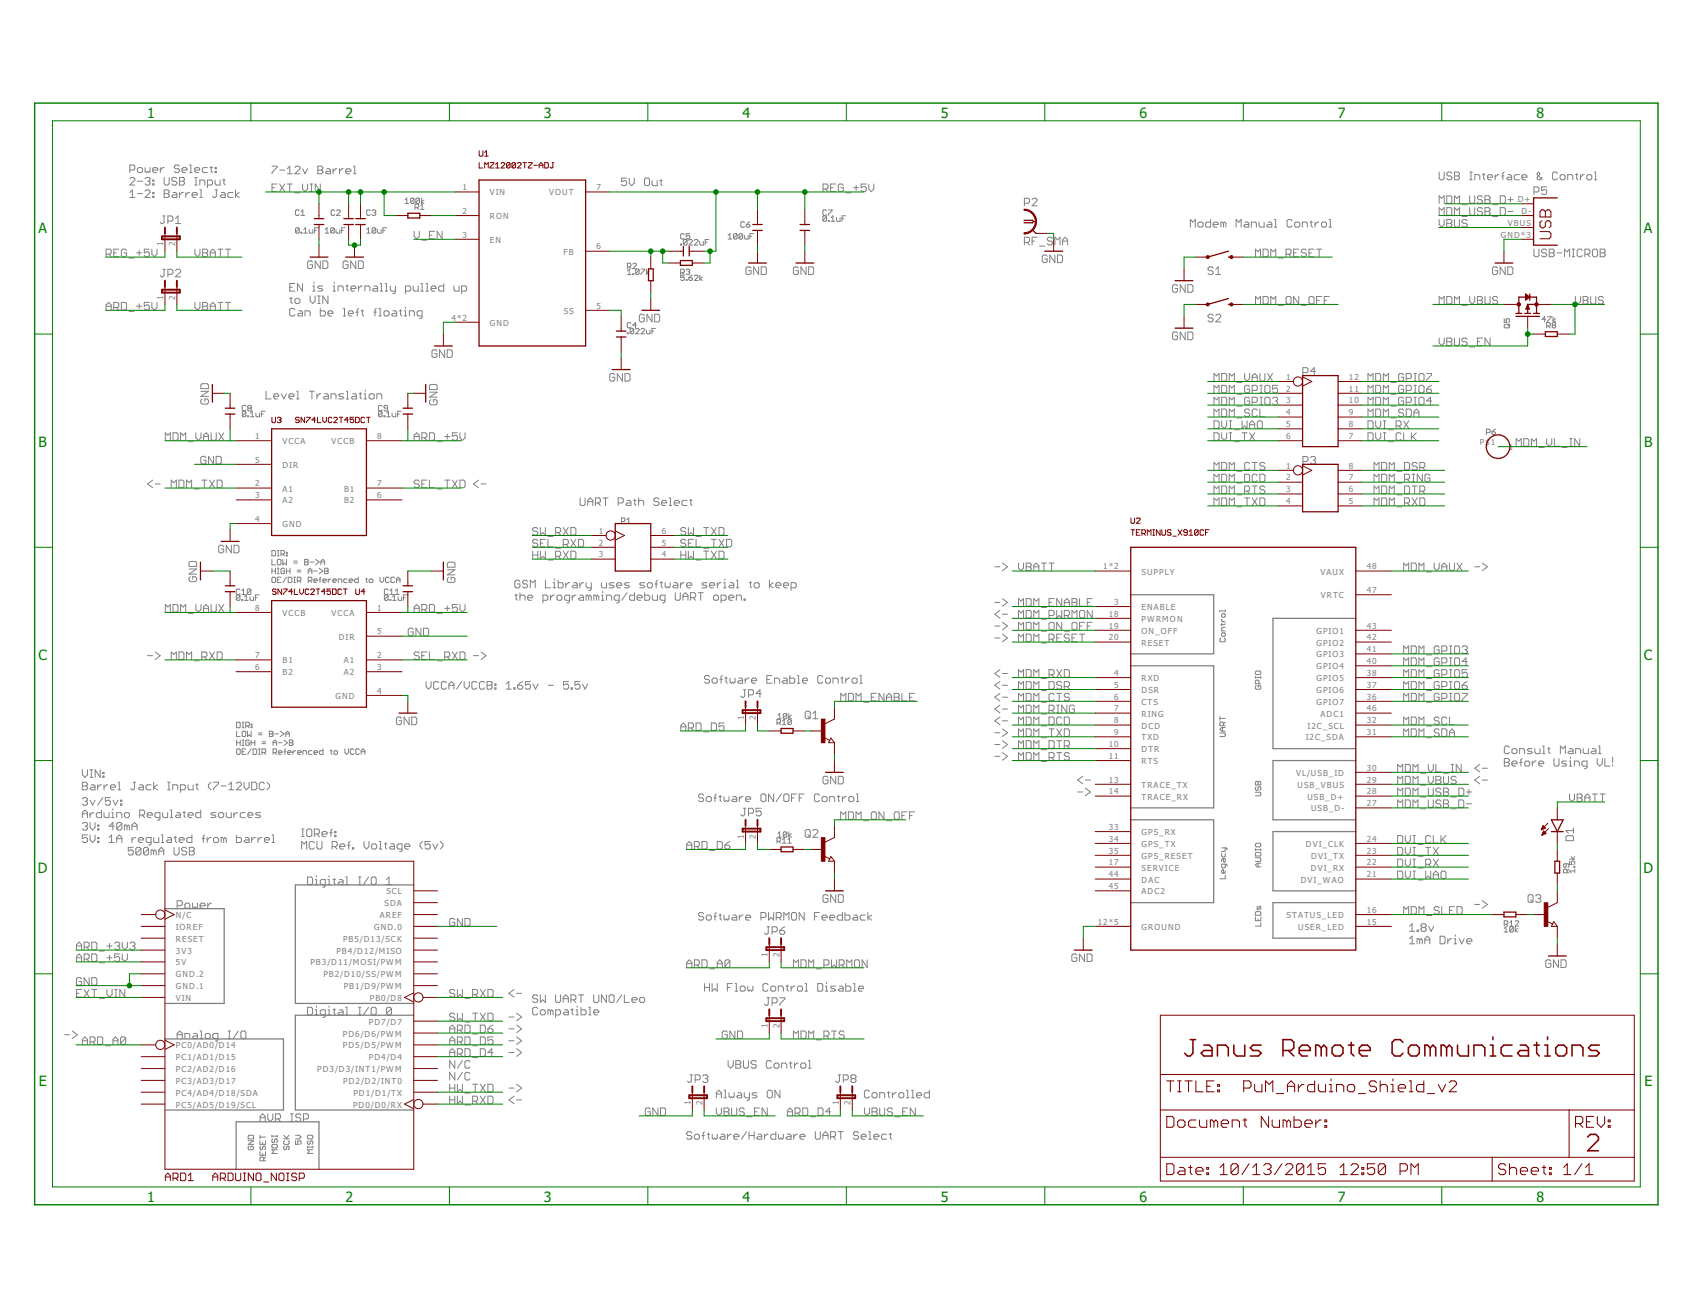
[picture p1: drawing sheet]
<svg xmlns="http://www.w3.org/2000/svg" width="279mm" height="216mm" viewBox="0 0 279 216" stroke-linecap="round" stroke-linejoin="round" font-family="sans-serif">
<defs><g id="words">
<g font-size="2.8" fill="#008000">
<text x="24.3" y="19.5">1</text>
<text x="57" y="19.5">2</text>
<text x="89.8" y="19.5">3</text>
<text x="122.5" y="19.5">4</text>
<text x="155.3" y="19.5">5</text>
<text x="188" y="19.5">6</text>
<text x="220.8" y="19.5">7</text>
<text x="253.6" y="19.5">8</text>
<text x="6.3" y="38.5">A</text>
<text x="271.3" y="38.5">A</text>
<text x="6.4" y="73.7">B</text>
<text x="271.3" y="73.7">B</text>
<text x="6.3" y="108.9">C</text>
<text x="271.3" y="108.9">C</text>
<text x="6.2" y="144.1">D</text>
<text x="271.2" y="144.1">D</text>
<text x="6.4" y="179.3">E</text>
<text x="271.4" y="179.3">E</text>
<text x="24.3" y="198.4">1</text>
<text x="57" y="198.4">2</text>
<text x="89.8" y="198.4">3</text>
<text x="122.5" y="198.4">4</text>
<text x="155.3" y="198.4">5</text>
<text x="188" y="198.4">6</text>
<text x="220.8" y="198.4">7</text>
<text x="253.6" y="198.4">8</text>
</g>
<g font-size="1.7" fill="#808080">
<text x="76.3" y="31.4">1</text>
<text x="76.3" y="35.3">2</text>
<text x="80.8" y="32.3">VIN</text>
<text x="90.6" y="32.3">VOUT</text>
<text x="98.4" y="31.4">7</text>
<text x="250.5" y="33.4">D+</text>
<text x="251.1" y="35.3">D-</text>
<text x="27" y="40.7" transform="rotate(-90 27 40.7)">1</text>
<text x="28.9" y="40.7" transform="rotate(-90 28.9 40.7)">2</text>
<text x="76.3" y="39.2">3</text>
<text x="80.8" y="36.2">RON</text>
<text x="80.8" y="40.1">EN</text>
<text x="98.4" y="41.2">6</text>
<text x="247.7" y="39.2">GND*3</text>
<text x="248.9" y="37.3">VBUS</text>
<text x="93" y="42">FB</text>
<text x="27" y="49.5" transform="rotate(-90 27 49.5)">1</text>
<text x="28.9" y="49.5" transform="rotate(-90 28.9 49.5)">2</text>
<text x="74.5" y="52.9">4*2</text>
<text x="80.8" y="53.8">GND</text>
<text x="93" y="51.8">SS</text>
<text x="98.4" y="51">5</text>
<text x="212.2" y="62.7">1</text>
<text x="212.2" y="64.6">2</text>
<text x="222.6" y="64.6">11</text>
<text x="222.6" y="62.7">12</text>
<text x="212.2" y="66.6">3</text>
<text x="212.2" y="68.6">4</text>
<text x="212.2" y="70.5">5</text>
<text x="222.6" y="70.5">8</text>
<text x="222.6" y="68.6">9</text>
<text x="222.6" y="66.6">10</text>
<text x="42.1" y="72.5">1</text>
<text x="42.1" y="76.4">5</text>
<text x="46.6" y="73.3">VCCA</text>
<text x="46.6" y="77.2">DIR</text>
<text x="54.7" y="73.3">VCCB</text>
<text x="62.3" y="72.5">8</text>
<text x="212.2" y="72.5">6</text>
<text x="212.2" y="77.4">1</text>
<text x="222.6" y="72.5">7</text>
<text x="222.6" y="77.4">8</text>
<text x="244.2" y="73.4">P$1</text>
<text x="249" y="74.3">1</text>
<text x="42.1" y="80.3">2</text>
<text x="42.1" y="82.2">3</text>
<text x="46.6" y="81.1">A1</text>
<text x="46.6" y="83.1">A2</text>
<text x="56.8" y="83.1">B2</text>
<text x="56.8" y="81.1">B1</text>
<text x="62.3" y="82.2">6</text>
<text x="62.3" y="80.3">7</text>
<text x="212.2" y="79.3">2</text>
<text x="212.2" y="81.3">3</text>
<text x="212.2" y="83.2">4</text>
<text x="222.6" y="83.2">5</text>
<text x="222.6" y="81.3">6</text>
<text x="222.6" y="79.3">7</text>
<text x="42.1" y="86.2">4</text>
<text x="46.6" y="87">GND</text>
<text x="98.8" y="88.1">1</text>
<text x="109.2" y="88.1">6</text>
<text x="98.8" y="90.1">2</text>
<text x="98.8" y="92">3</text>
<text x="109.2" y="92">4</text>
<text x="109.2" y="90.1">5</text>
<text x="182.1" y="94">1*2</text>
<text x="188.4" y="94.8">SUPPLY</text>
<text x="217.9" y="94.8">VAUX</text>
<text x="225.6" y="94">48</text>
<text x="42.1" y="100.8">8</text>
<text x="46.6" y="101.7">VCCB</text>
<text x="54.7" y="101.7">VCCA</text>
<text x="62.3" y="100.8">1</text>
<text x="183" y="101.8">18</text>
<text x="183.9" y="99.8">3</text>
<text x="188.4" y="100.7">ENABLE</text>
<text x="218" y="98.7">VRTC</text>
<text x="225.6" y="97.9">47</text>
<text x="55.9" y="105.6">DIR</text>
<text x="62.3" y="104.7">5</text>
<text x="183" y="103.8">19</text>
<text x="183" y="105.7">20</text>
<text x="188.4" y="102.7">PWRMON</text>
<text x="188.4" y="104.6">ON_OFF</text>
<text x="188.4" y="106.6">RESET</text>
<text x="217.3" y="106.6">GPIO2</text>
<text x="217.3" y="104.6">GPIO1</text>
<text x="225.6" y="107.7">41</text>
<text x="225.6" y="105.7">42</text>
<text x="225.6" y="103.8">43</text>
<text x="42.1" y="110.6">6</text>
<text x="42.1" y="108.6">7</text>
<text x="46.6" y="111.4">B2</text>
<text x="46.6" y="109.5">B1</text>
<text x="56.8" y="109.5">A1</text>
<text x="56.8" y="111.5">A2</text>
<text x="62.3" y="108.6">2</text>
<text x="62.3" y="110.6">3</text>
<text x="183.9" y="111.6">4</text>
<text x="183.9" y="113.5">5</text>
<text x="188.4" y="112.4">RXD</text>
<text x="217.3" y="112.4">GPIO5</text>
<text x="217.3" y="110.5">GPIO4</text>
<text x="217.3" y="108.5">GPIO3</text>
<text x="225.6" y="113.5">37</text>
<text x="225.6" y="111.6">38</text>
<text x="225.6" y="109.6">40</text>
<text x="55.3" y="115.4">GND</text>
<text x="62.3" y="114.5">4</text>
<text x="122.8" y="118.9" transform="rotate(-90 122.8 118.9)">1</text>
<text x="124.7" y="118.9" transform="rotate(-90 124.7 118.9)">2</text>
<text x="183.9" y="115.5">6</text>
<text x="183.9" y="117.4">7</text>
<text x="183.9" y="119.4">8</text>
<text x="188.4" y="114.4">DSR</text>
<text x="188.4" y="116.3">CTS</text>
<text x="188.4" y="118.3">RING</text>
<text x="217.3" y="116.3">GPIO7</text>
<text x="217.3" y="114.4">GPIO6</text>
<text x="217.9" y="118.3">ADC1</text>
<text x="225.6" y="119.4">32</text>
<text x="225.6" y="115.5">36</text>
<text x="225.6" y="117.4">46</text>
<text x="183" y="123.3">10</text>
<text x="183" y="125.3">11</text>
<text x="183.9" y="121.4">9</text>
<text x="188.4" y="120.3">DCD</text>
<text x="188.4" y="122.2">TXD</text>
<text x="188.4" y="124.2">DTR</text>
<text x="215.5" y="122.2">I2C_SDA</text>
<text x="215.8" y="120.2">I2C_SCL</text>
<text x="225.6" y="121.4">31</text>
<text x="183" y="129.2">13</text>
<text x="183" y="131.1">14</text>
<text x="188.4" y="126.1">RTS</text>
<text x="188.4" y="130">TRACE_TX</text>
<text x="188.4" y="132">TRACE_RX</text>
<text x="213.9" y="128.1">VL/USB_ID</text>
<text x="214.1" y="130">USB_VBUS</text>
<text x="215.8" y="132">USB_D+</text>
<text x="225.6" y="131.1">28</text>
<text x="225.6" y="129.2">29</text>
<text x="225.6" y="127.2">30</text>
<text x="183" y="137">33</text>
<text x="188.4" y="137.9">GPS_RX</text>
<text x="216.4" y="133.9">USB_D-</text>
<text x="225.6" y="133.1">27</text>
<text x="122.8" y="138.5" transform="rotate(-90 122.8 138.5)">1</text>
<text x="124.7" y="138.5" transform="rotate(-90 124.7 138.5)">2</text>
<text x="183" y="142.9">17</text>
<text x="183" y="138.9">34</text>
<text x="183" y="140.9">35</text>
<text x="188.4" y="143.7">SERVICE</text>
<text x="188.4" y="139.8">GPS_TX</text>
<text x="188.4" y="141.8">GPS_RESET</text>
<text x="215.5" y="139.8">DVI_CLK</text>
<text x="216.4" y="143.7">DVI_RX</text>
<text x="216.4" y="141.8">DVI_TX</text>
<text x="225.6" y="142.9">22</text>
<text x="225.6" y="140.9">23</text>
<text x="225.6" y="138.9">24</text>
<text x="63.5" y="149.6">SDA</text>
<text x="63.8" y="147.6">SCL</text>
<text x="183" y="144.8">44</text>
<text x="183" y="146.8">45</text>
<text x="188.4" y="145.7">DAC</text>
<text x="188.4" y="147.6">ADC2</text>
<text x="214.7" y="145.7">DVI_WAO</text>
<text x="225.6" y="144.8">21</text>
<text x="29" y="151.5">N/C</text>
<text x="29" y="153.5">IOREF</text>
<text x="29" y="155.5">RESET</text>
<text x="56.6" y="155.4">PB5/D13/SCK</text>
<text x="61.8" y="153.5">GND.0</text>
<text x="62.7" y="151.5">AREF</text>
<text x="181.2" y="152.6">12*5</text>
<text x="188.4" y="153.5">GROUND</text>
<text x="212.3" y="151.5">STATUS_LED</text>
<text x="214.2" y="153.5">USER_LED</text>
<text x="225.6" y="152.6">15</text>
<text x="225.6" y="150.7">16</text>
<text x="29" y="157.4">3V3</text>
<text x="29" y="159.4">5V</text>
<text x="29" y="161.3">GND.2</text>
<text x="51.2" y="159.4">PB3/D11/MOSI/PWM</text>
<text x="53.4" y="161.3">PB2/D10/SS/PWM</text>
<text x="55.5" y="157.4">PB4/D12/MISO</text>
<text x="126.7" y="158" transform="rotate(-90 126.7 158)">1</text>
<text x="128.6" y="158" transform="rotate(-90 128.6 158)">2</text>
<text x="29" y="163.3">GND.1</text>
<text x="29" y="165.2">VIN</text>
<text x="56.7" y="163.3">PB1/D9/PWM</text>
<text x="61" y="165.2">PB0/D8</text>
<text x="29" y="173.1">PC0/AD0/D14</text>
<text x="56.6" y="173">PD5/D5/PWM</text>
<text x="56.6" y="171.1">PD6/D6/PWM</text>
<text x="60.9" y="169.1">PD7/D7</text>
<text x="126.7" y="169.7" transform="rotate(-90 126.7 169.7)">1</text>
<text x="128.6" y="169.7" transform="rotate(-90 128.6 169.7)">2</text>
<text x="29" y="175">PC1/AD1/D15</text>
<text x="29" y="177">PC2/AD2/D16</text>
<text x="29" y="178.9">PC3/AD3/D17</text>
<text x="52.4" y="177">PD3/D3/INT1/PWM</text>
<text x="56.7" y="178.9">PD2/D2/INT0</text>
<text x="60.9" y="175">PD4/D4</text>
<text x="29" y="180.9">PC4/AD4/D18/SDA</text>
<text x="29" y="182.8">PC5/AD5/D19/SCL</text>
<text x="58.3" y="182.8">PD0/D0/RX</text>
<text x="58.3" y="180.9">PD1/D1/TX</text>
<text x="114" y="182.4" transform="rotate(-90 114 182.4)">1</text>
<text x="115.9" y="182.4" transform="rotate(-90 115.9 182.4)">2</text>
<text x="138.4" y="182.4" transform="rotate(-90 138.4 182.4)">1</text>
<text x="140.4" y="182.4" transform="rotate(-90 140.4 182.4)">2</text>
</g>
</g></defs>
<g fill="none" stroke="#808080" stroke-width=".17">
<path d="M21.4 28.1h.6l.2-.2v-.4l-.2-.3h-.6v1.3M21.4 29.5l.2-.2h.4l.2 .2v.2l-.8 .8h.8M21.4 31.8l.4-.5v1.3M21.4 32.6h.8M22.7 27.9l.2-.2h.4l.2 .2v.4l-.2 .2h-.4l-.2-.2zM22.7 29.9h.8M22.7 32h.8M23.9 27.7v.6l.3 .2 .2-.2 .2 .2 .2-.2v-.6M23.9 29.5l.3-.2h.4l.2 .2v.2l-.2 .2M23.9 31.6l.3-.3h.4l.2 .3v.2l-.9 .8h.9M24.4 29.9h.2M24.6 29.9l.2 .2v.2l-.2 .2h-.4l-.3-.2"/>
<path d="M25.2 28.1h.8v-.2l-.2-.2h-.4l-.2 .2v.4l.2 .2h.4M25.2 29.7h.2v.2h-.2zM25.2 30.3h.2v.2h-.2zM25.2 31.8h.2v.2h-.2zM25.2 32.4h.2v.2h-.2zM26.5 27.7v.8M26.9 35.6h.4M27.1 35.6v1.1l-.2 .2h-.3l-.2-.2M27.1 27.7h-.2l-.4 .4M27.1 29.3v1l.2 .2h.4l.2-.2v-1M27.1 31.3h.6l.2 .3v.2l-.2 .2 .2 .2v.2l-.2 .2h-.6zM27.1 32h.6"/>
<path d="M27.7 36.5h.6l.2-.2v-.4l-.2-.3h-.6v1.3M28.6 31.8h.4l.2 .2v.6h-.6l-.3-.2 .3-.2h.6M29 36.9h.8M29 36.1l.4-.5v1.3M29.2 29.5l-.2-.2h-.4l-.3 .2v.2l.3 .2h.4l.2 .2v.2l-.2 .2h-.4l-.3-.2M29.6 29.3h.6l.2 .2v.2l-.2 .2 .2 .2v.2l-.2 .2h-.6zM29.6 27.5l-.2-.3h-.4l-.2 .3v.2l.2 .2h.4l.2 .2v.2l-.2 .2h-.4l-.2-.2M29.6 31.8v.8M29.6 29.9h.6M30 28.1h.9v-.2l-.3-.2h-.4l-.2 .2v.4l.2 .2h.4M30.2 31.8h-.2l-.4 .4M30.7 31.8v.8"/>
<path d="M31.3 27.2h.2v1.3M31.3 28.5h.4M31.3 31.8h-.2l-.4 .4M31.7 32.2h.9v-.2l-.3-.2h-.4l-.2 .2v.4l.2 .2h.4M32.1 28.1h.9v-.2l-.2-.2h-.5l-.2 .2v.4l.2 .2h.5M32.1 30.5h.5M32.1 29.3h.5M32.3 29.3v1.2M33 30.5v-.8h.6l.2 .2v.6M33 32.6h.4M33 31.3h.2v1.3M34.2 27.7h-.6l-.2 .2v.4l.2 .2h.6"/>
<path d="M34.2 30.5h.7l.2-.2v-.4l-.2-.2h-.7v1.3M34.6 27.7h.5M34.9 27.5v.8l.2 .2M35.5 27.7h.2v.2h-.2zM35.5 28.3h.2v.2h-.2zM35.5 29.7v.6l.2 .2h.6v-.8M35.5 31.3h.4M35.7 31.3v1.1l-.2 .2h-.2l-.2-.2M36.5 31.8h.5l.2 .2v.6h-.7l-.2-.2 .2-.2h.7M36.7 29.7h.5M37 29.5v.8l.2 .2M38.4 31.8h-.6l-.2 .2v.4l.2 .2h.6"/>
<path d="M38.9 31.3v1.3M39.5 31.8l-.6 .4 .6 .4M44.9 27.4h.8v.2l-.8 .9v.2M44.9 31h.4M45.7 30.4h-.8v1.2h.8M46.1 28.1h.9M46.1 30.4l.9 1.2M47 30.4l-.9 1.2M47.4 27.9l.4-.5v1.3M47.4 28.7h.8M47.4 30.4h.8M47.8 30.4v1.2"/>
<path d="M48.7 27.6l.2-.2h.4l.2 .2v.3l-.8 .8h.8M48.7 31.8h.8M49.4 34.8l-.2-.2h-.3l-.1 .2v.6l.1 .2h.3l.2-.2M49.4 37.7l-.2-.1h-.3l-.1 .1v.6M49.4 37.7v.6l-.2 .2h-.3l-.1-.2M49.4 37.7l-.6 .6M49.7 34.9l.3-.3v1M49.7 38.3h.1v.2h-.1zM49.7 35.6h.6M49.9 30.4v.8l.4 .4 .5-.4v-.8M49.9 27.9l.4 .8 .5-.8M50.1 38.5h.6"/>
<path d="M50.1 37.9l.3-.3v.9M51 37.9v.4l.2 .2h.4v-.6M51.2 30.4h.4M51.2 31.6h.4M51.4 30.4v1.2M51.9 38h.3M52.5 27.4h.6l.2 .2v.3l-.2 .2 .2 .2v.2l-.2 .2h-.6zM52.5 28.1h.6M52.5 37.6h-.6v.9M52.9 30.4v1.2l-.9-1.2v1.2M53.7 37.9l.3-.3v.9M53.7 38.5h.6"/>
<path d="M53.9 27.9h.4l.2 .2v.6h-.6l-.2-.2 .2-.2h.6M55 27.9v.8M55.2 37.7v.6l-.2 .2h-.3l-.1-.2M55.2 37.7l-.2-.1h-.3l-.1 .1v.6M55.2 37.7l-.6 .6M55.2 34.8l-.1-.2h-.3l-.1 .2v.6l.1 .2h.3l.1-.2M55.5 37.9v.4l.1 .2h.5v-.6M55.5 34.8l.2-.2h.3l.1 .2v.1l-.6 .7h.6M55.6 27.9h-.2l-.4 .4M56 27.9v.8M56.4 38h.3M56.6 27.9h-.2l-.4 .4"/>
<path d="M57 37.6h-.6v.9M57.1 28.3h.8v-.2l-.2-.2h-.4l-.2 .2v.4l.2 .2h.4M58.3 27.4h.2v1.3M58.3 28.7h.4M60.5 37.9l.3-.3v.9M60.5 38.5h.6M61.1 34.8l-.1-.2h-.3l-.2 .2v.6l.2 .2h.3l.1-.2M61.4 34.8l.2-.2h.3l.1 .2-.1 .3M61.7 35.1h.2M61.9 35.1l.1 .1-.1 .4h-.3l-.2-.2M62 37.7v.6l-.1 .2h-.3l-.2-.2M62 37.7l-.1-.1h-.3l-.2 .1v.6"/>
<path d="M62 37.7l-.6 .6M62.3 37.9v.4l.2 .2h.4v-.6M63.2 38h.3M63.8 37.6h-.6v.9M66.8 33l.3-.3v.9M66.8 33.6h.6M68.3 32.9l-.1-.2h-.3l-.1 .2v.5M68.3 32.9v.5l-.1 .2h-.3l-.1-.2M68.3 32.9l-.5 .5M68.3 38.2v.8l.5 .4 .4-.4v-.8M68.5 34.3h.4l.2-.2v-.3l-.2-.1h-.4v.9M68.8 34.3l.3 .3"/>
<path d="M69.2 32.9v.5l-.1 .2h-.3l-.2-.2M69.2 32.9l-.1-.2h-.3l-.2 .2v.5M69.2 32.9l-.6 .5M69.4 34l.3-.3v.9M69.4 34.6h.6M69.6 32.7v.9M69.6 39.6h.8M70 33l-.4 .3 .4 .3M70.9 38.8h.4M71.7 38.2h-.8v1.2h.8M73 38.2v1.2l-.9-1.2v1.2M103.4 29.4h-.8v.6l.6-.2 .2 .2v.4l-.2 .2h-.4l-.2-.2"/>
<path d="M103.8 29.4v.8l.4 .4 .5-.4v-.8M106.6 29.4h.4l.2 .2v.8l-.2 .2h-.4l-.2-.2v-.8zM107.6 29.8v.6l.2 .2h.7v-.8M108.9 29.8h.4M109.1 29.6v.8l.2 .2M112.9 38.7l-.1-.1h-.3l-.2 .1v.6l.2 .2h.3l.1-.2M113.4 39.7l-.2-.2h-.3l-.1 .2v.6M113.4 39.7v.6l-.2 .1h-.3l-.1-.1M113.4 39.7l-.6 .6M113.7 39.7l.1-.2h.3l.2 .2v.1l-.6 .6h.6M113.8 38.6h-.6v.4l.3-.1 .3 .1v.3l-.1 .2h-.3l-.2-.2M114.6 39.7l.1-.2h.3l.2 .2v.1l-.6 .6h.6"/>
<path d="M115.5 39.8v.5l.1 .1h.5v-.6M116.4 40h.3M117 39.5h-.6v.9M120.2 38.9l.3-.3v.9M120.2 39.5h.6M121.6 38.7v.6l-.1 .2h-.3l-.1-.2M121.6 38.7l-.1-.1h-.3l-.1 .1v.6M121.6 38.7l-.5 .6M122.6 38.7l-.2-.1h-.3l-.1 .1v.6M122.6 38.7v.6l-.2 .2h-.3l-.1-.2M122.6 38.7l-.6 .6M122.9 38.9v.4l.1 .2h.5v-.6"/>
<path d="M122.9 36.8l-.2-.2h-.3l-.1 .2v.6l.1 .1h.3l.2-.1M123.2 37.1h.4l.2 .3-.2 .1h-.3l-.1-.1zM123.8 36.6l-.6 .5M123.8 39h.3M124.4 38.6h-.6v.9M135.8 31.2h.6l.3-.2v-.4l-.3-.2h-.6v1.2M136.2 31.2l.5 .4M136.4 34.8l-.2-.2h-.2l-.2 .2v.6l.2 .2h.2l.2-.2M136.4 35.8l-.2-.2h-.2l-.2 .2v.6M136.4 35.8v.6l-.2 .1h-.2l-.2-.1M136.4 35.8l-.6 .6M136.7 36.4h.1v.1h-.1z"/>
<path d="M136.7 34.6h.6v.2l-.6 .6v.2M137.1 31h.4M137.1 35.9l.4-.3v.9M137.1 36.5h.7M137.9 30.4h-.8v1.2h.8M138 35.9v.5l.2 .1h.4v-.6M139 36.1h.3M139.2 30.6l-.2-.2h-.4l-.3 .2v.8l.3 .2h.4l.2-.2v-.4h-.5M139.6 35.6h-.6v.9M139.6 31.8h.8M140.9 31h.8M141.3 30.6v.8"/>
<path d="M143 30.4h-.9v.6l.4-.2h.2l.3 .2v.4l-.3 .2h-.4l-.2-.2M143.4 30.4v.8l.4 .4 .4-.4v-.8M169.1 33.5h.6l.2-.2v-.4l-.2-.2h-.6v1.3M170.3 32.9l.2-.2h.4l.3 .2v.2l-.9 .9h.9M170.3 39.8h.4M171.2 39.2h-.9v1.2M173.7 39.4l-.2-.2h-.4l-.3 .2v.2l.3 .2h.4l.2 .2v.2l-.2 .2h-.4l-.3-.2M175.4 39.8h.8M196.4 37.5v-1.3l.4 .5 .5-.5v1.3M197.7 36.9l.2-.2h.4l.2 .2v.4l-.2 .2h-.4l-.2-.2zM199.8 36.2v1.3h-.6l-.2-.2v-.4l.2-.2h.6M200.2 37.1h.9v-.2l-.2-.2h-.5l-.2 .2v.4l.2 .2h.5"/>
<path d="M201.9 36.9l-.2-.2h-.2v.8M201.9 36.9v.6M201.9 36.9l.2-.2 .2 .2v.6M204 37.5v-1.3l.4 .5 .4-.5v1.3M205.5 36.7h.4l.2 .2v.6h-.6l-.2-.2 .2-.2h.6M206.5 37.5v-.8h.7l.1 .2v.6M207.8 36.7v.6l.2 .2h.6v-.8M209.3 36.7h.4l.2 .2v.6h-.6l-.3-.2 .3-.2h.6M210.3 37.5h.4M210.3 36.2h.2v1.3M213.2 36.4l-.2-.2h-.4l-.2 .2v.9l.2 .2h.4l.2-.2M213.7 36.9l.2-.2h.4l.2 .2v.4l-.2 .2h-.4l-.2-.2z"/>
<path d="M214.9 37.5v-.8h.7l.2 .2v.6M216.2 36.7h.4M216.4 36.4v.9l.2 .2M217 36.7v.8M217.7 36.7h-.3l-.4 .4M218.1 36.9l.2-.2h.4l.2 .2v.4l-.2 .2h-.4l-.2-.2zM219.3 37.5h.5M219.3 36.2h.2v1.3M237.5 28.4v1.1l.2 .2h.4l.2-.2v-1.1M237.5 33.6v-1.3l.4 .4 .4-.4v1.3M237.5 35.5v-1.2l.4 .4 .4-.4v1.2M237.5 36.2v.9l.4 .4 .4-.4v-.9"/>
<path d="M238.8 36.2h.6l.2 .2v.3l-.2 .2 .2 .2v.2l-.2 .2h-.6zM238.8 32.3h.6l.2 .2v.9l-.2 .2h-.6zM238.8 34.3h.6l.2 .2v.8l-.2 .2h-.6zM238.8 36.9h.6M239.6 28.6l-.2-.2h-.4l-.2 .2v.2l.2 .2h.4l.2 .3v.2l-.2 .2h-.4l-.2-.2M240 36.2v1.1l.2 .2h.4l.3-.2v-1.1M240 28.4h.6l.3 .2v.2l-.3 .2 .3 .3v.2l-.3 .2h-.6zM240 29h.6M240 33.6v-1.3l.5 .4 .4-.4v1.3M240 35.5v-1.2l.5 .4 .4-.4v1.2M241.3 33.8h.8M241.3 35.8h.8"/>
<path d="M242.1 36.4l-.2-.2h-.4l-.2 .2v.3l.2 .2h.4l.2 .2v.2l-.2 .2h-.4l-.2-.2M242.5 29.7h.5M242.5 28.4h.5M242.5 32.3v1.1l.3 .2h.4l.2-.2v-1.1M242.5 34.3v1l.3 .2h.4l.2-.2v-1M242.8 28.4v1.3M243.4 29.7v-.9h.6l.2 .2v.7M244.6 28.8h.5M244.6 32.5l-.2-.2h-.4l-.2 .2v.2l.2 .3h.4l.2 .2v.2l-.2 .2h-.4l-.2-.2M244.6 34.5l-.2-.2h-.4l-.2 .2v.2l.2 .2h.4l.2 .2v.2l-.2 .2h-.4l-.2-.2M244.9 28.6v.9l.2 .2M245.1 32.3h.6l.2 .2v.2l-.2 .3 .2 .2v.2l-.2 .2h-.6z"/>
<path d="M245.1 34.3h.6l.2 .2v.2l-.2 .2 .2 .2v.2l-.2 .2h-.6zM245.1 33h.6M245.1 34.9h.6M245.5 29.3h.8v-.3l-.2-.2h-.4l-.2 .2v.5l.2 .2h.4M246.3 33.8h.9M246.3 35.8h.9M246.7 28.8v.9M247.4 28.8h-.2l-.5 .5M247.6 32.3h.6l.2 .2v.9l-.2 .2h-.6zM247.6 34.3h.6l.2 .2v.8l-.2 .2h-.6zM247.8 29h.4M248.2 28.4l-.2 .2v1.1"/>
<path d="M248.9 28.8h.4l.2 .2v.7h-.6l-.3-.2 .3-.2h.6M248.9 33h.8M248.9 34.9h.8M249.3 32.5v.9M250.7 28.8h-.6l-.2 .2v.5l.2 .2h.6M251.2 29.3h.8v-.3l-.2-.2h-.4l-.2 .2v.5l.2 .2h.4M253.2 31.7h.6l.2-.2v-.4l-.2-.2h-.6v1.2M254.5 29.3l-.4 .4h-.2l-.2-.2v-.2l.4-.5v-.2l-.2-.2-.2 .2v.2l.8 .9M255.2 30.9h-.8v.6l.4-.2h.2l.2 .2v.4l-.2 .2h-.4l-.2-.2M257 28.6l-.2-.2h-.4l-.2 .2v.9l.2 .2h.4l.2-.2M257.7 28.8h.4l.2 .2v.5l-.2 .2h-.4l-.2-.2v-.5zM258.7 29.7v-.9h.7l.2 .2v.7"/>
<path d="M260 28.8h.4M260.2 28.6v.9l.2 .2M260.8 28.8v.9M261.5 28.8h-.3l-.4 .5M261.9 29l.2-.2h.4l.2 .2v.5l-.2 .2h-.4l-.2-.2zM263.1 29.7h.4M263.1 28.4h.2v1.3M17.5 42h.6l.3-.3v-.4l-.3-.2h-.6v1.3M17.5 51.2v-.9l.4-.4 .5 .4v.9M17.5 50.5h.9M17.9 42l.5 .4M18.8 41.7h.4"/>
<path d="M18.8 50.8h.6l.2-.3v-.4l-.2-.2h-.6v1.3M19.2 50.8l.4 .4M19.6 41.1h-.8v1.3h.8M20 49.9h.7l.2 .2v.9l-.2 .2h-.7zM20.9 41.3l-.2-.2h-.5l-.2 .2v.9l.2 .2h.5l.2-.2v-.5h-.5M21.3 51.4h.8M21.3 42.6h.8M22.5 41.7h.9M22.5 50.5h.9M23 41.3v.9M23 50.1v.9M24.6 41.1h-.8v.6l.4-.1 .4 .1v.5l-.2 .2h-.4l-.2-.2"/>
<path d="M24.6 49.9h-.8v.6l.4-.2h.2l.2 .2v.5l-.2 .2h-.4l-.2-.2M25.1 41.1v.9l.4 .4 .4-.4v-.9M25.1 49.9v.9l.4 .4 .4-.4v-.9M26.9 44.4h.4M27.1 44.4v1.1l-.2 .2h-.3l-.2-.2M27.7 45.3h.6l.2-.2v-.4l-.2-.3h-.6v1.3M29 44.7l.2-.3h.4l.2 .3v.2l-.8 .8h.8M32.2 41.1v.9l.4 .4 .4-.4v-.9M32.2 49.9v.9l.4 .4 .4-.4v-.9M33.4 41.1h.7l.2 .2v.3l-.2 .1 .2 .3v.2l-.2 .2h-.7zM33.4 49.9h.7l.2 .2v.2l-.2 .2 .2 .3v.2l-.2 .2h-.7zM33.4 41.7h.7"/>
<path d="M33.4 50.5h.7M34.7 42.4v-.8l.4-.5 .4 .5v.8M34.7 51.2v-.9l.4-.4 .4 .4v.9M34.7 41.7h.8M34.7 50.5h.8M36 41.1h.8M36 49.9h.8M36.4 41.1v1.3M36.4 49.9v1.3M37.2 41.1h.9M37.2 49.9h.9M37.6 41.1v1.3"/>
<path d="M37.6 49.9v1.3M47.8 47.4h.4M47.8 49.3h.4M48 49.1v.8l.2 .2M48.7 46.8h-.9v1.2h.9M48.7 51.1l-.2-.2h-.5l-.2 .2v.8l.2 .3h.5l.2-.3M48.9 49.3h.4l.2 .2v.4l-.2 .2h-.4l-.2-.2v-.4zM49.3 51.3h.4l.2 .2v.7h-.6l-.2-.3 .2-.2h.6M49.9 46.8v1.2l-.8-1.2v1.2M50.3 52.2v-.9h.7l.2 .2v.7M51.2 48.9v.8l.4 .4 .4-.4v-.8M51.6 43.3l-.2-.2h-.4l-.2 .2v.8l.2 .2h.4l.2-.2v-.4h-.4"/>
<path d="M51.6 48h.4M51.6 47.2h.2v.8M51.8 46.6v.2M52.4 50.1h.5M52.4 48.9h.5M52.6 48.9v1.2M52.9 43.1v1.2l-.9-1.2v1.2M52.9 50.9v1.3h.6l.2-.3v-.4l-.2-.2h-.6M53.3 47.2h-.7l-.2 .2 .2 .2h.5l.2 .2-.2 .2h-.7M53.3 43.1h.6l.2 .2v.8l-.2 .2h-.6zM54.1 48.9v1.2l-.8-1.2v1.2M54.1 51.7h.8v-.2l-.2-.2h-.4l-.2 .2v.4l.2 .3h.4"/>
<path d="M55 48h.4M55 47.2h.2v.8M55.2 46.6v.2M55.8 48v-.8h.6l.2 .2v.6M56.6 50.9h.3v1.3M56.6 52.2h.5M57.1 47.2h.4M57.3 47v.8l.2 .2M57.4 43.3l-.2-.2h-.4l-.2 .2v.8l.2 .2h.4l.2-.2v-.4h-.4M57.5 51.7h.8v-.2l-.2-.2h-.4l-.2 .2v.4l.2 .3h.4M57.9 47.6h.8v-.2l-.2-.2h-.4l-.2 .2v.4l.2 .2h.4M58.7 43.1v1.2l-.8-1.2v1.2"/>
<path d="M58.7 51.5h.5M59.1 43.1h.7l.2 .2v.8l-.2 .2h-.7zM59.2 47.2v.8M59.2 50.9l-.3 .2v1.1M59.6 51.3h.4M59.8 47.2h-.2l-.4 .4M59.8 51.1v.8l.2 .3M60.2 48v-.8h.6l.2 .2v.6M61.7 47.2h.4l.2 .2v.6h-.6l-.2-.2 .2-.2h.6M61.7 51.5h.4M62.1 50.9l-.2 .2v1.1M62.5 50.9h.2v1.3"/>
<path d="M62.5 52.2h.4M62.7 46.8h.2v1.2M62.7 48h.5M63.6 46.8h.2v1.2M63.6 48h.4M63.6 51.3h.4l.2 .2v.4l-.2 .3h-.4l-.2-.3v-.4zM64.4 47.2v.6l.2 .2h.7M64.8 51.3h.5l.2 .2v.7h-.7l-.2-.3 .2-.2h.7M65.3 47.2v1.1l-.3 .2h-.2M65.9 51.3h.4M66.1 51.1v.8l.2 .3M66.7 51.3h.2v.9"/>
<path d="M66.7 52.2h.4M66.9 48h.7l.2-.2v-.4l-.2-.2h-.7v1.3M66.9 50.7v.2M67.6 52.2v-.9h.6l.2 .2v.7M68.2 47.2v.6l.2 .2h.6v-.8M69.4 46.8h.3v1.2M69.4 48h.5M69.7 52.2h-.7l-.2-.3v-.4l.2-.2h.7v1.1l-.3 .2h-.2M70.3 46.8h.2v1.2M70.3 48h.4M71.1 47.6h.9v-.2l-.2-.2h-.4l-.3 .2v.4l.3 .2h.4M72.1 58l-.2-.3h-.4l-.2 .3v.8l.2 .2h.4l.2-.2v-.4h-.4"/>
<path d="M73.2 46.8v1.2h-.6l-.2-.2v-.4l.2-.2h.6M73.4 57.7v1.3l-.9-1.3v1.3M73.8 57.7h.6l.2 .3v.8l-.2 .2h-.6zM74.9 47.2v.6l.2 .2h.7v-.8M76.2 48h.6l.2-.2v-.4l-.2-.2h-.6v1.3M103.5 54.9h.2v.2h-.2zM103.5 44.7l.3-.3v.9M103.5 44h.5l.1-.1-.1-.4h-.5v.8M103.5 45.3h.6M103.8 44l.3 .3M104.1 53.4l-.1-.2h-.3l-.2 .2v.6l.2 .1h.3l.1-.1M104.4 45.2h.2v.1h-.2z"/>
<path d="M104.4 43.6l.2-.1h.3l.1 .1v.2l-.6 .5h.6M104.6 54.4v.5l-.2 .2h-.3l-.1-.2M104.6 54.4l-.2-.2h-.3l-.1 .2v.5M104.6 54.4l-.6 .5M104.9 54.4l.1-.2h.3l.2 .2v.1l-.6 .6h.6M105 53.7h-.6l.5-.5v.9M105.5 44.6v.6l-.2 .1h-.3l-.1-.1M105.5 44.6l-.2-.2h-.3l-.1 .2v.6M105.5 44.6l-.6 .6M105.8 44.4h.6l-.6 .9M105.8 54.4l.1-.2h.3l.2 .2v.1l-.6 .6h.6M106.3 52.1l-.2-.2h-.4l-.2 .2v.8l.2 .2h.4l.2-.2v-.4h-.4"/>
<path d="M106.7 54.5v.4l.1 .2h.5v-.6M106.7 44.4v.9M107.1 44.7l-.4 .3 .4 .3M107.6 54.7h.3M107.6 51.9v1.2l-.8-1.2v1.2M108 51.9h.6l.3 .2v.8l-.3 .2h-.6zM108.2 54.2h-.6v.9M112.3 40.3h.2v.1h-.2zM112.3 45h.5l.1-.1v-.3l-.1-.2h-.5v.9M112.6 45l.3 .3M112.9 45.4h-.6v.4l.3-.1 .3 .1v.3l-.1 .2h-.3l-.2-.2M113.2 46.1h.2v.2h-.2z"/>
<path d="M113.2 44.6l.2-.2h.3l.1 .2-.1 .3M113.5 44.9h.2M113.7 45.8h.4l.2 .3-.2 .2h-.3l-.1-.2zM113.7 44.9l.1 .1-.1 .3h-.3l-.2-.1M114.3 45.4l-.6 .4M114.6 45.6l.1-.2h.3l.2 .2-.6 .7h.6M115.5 45.4v.9M115.9 45.7l-.4 .3 .4 .3M124 44.3l-.3-.3h-.4l-.2 .3v.8l.2 .2h.4l.3-.2v-.4h-.5M125.2 44v1.3l-.8-1.3v1.3M125.6 44h.7l.2 .3v.8l-.2 .2h-.7zM131.8 44.3l-.2-.3h-.5l-.2 .3v.8l.2 .2h.5l.2-.2v-.4h-.5"/>
<path d="M133 44v1.3l-.8-1.3v1.3M133.5 44h.6l.2 .3v.8l-.2 .2h-.6zM169.1 40h.6l.2-.2v-.4l-.2-.2h-.6v1.2M169.5 40l.4 .4M171.6 40.6h.8M172.8 42.3l-.2-.2h-.4l-.2 .2v.8l.2 .2h.4l.2-.2v-.4h-.4M174.1 40.4v-1.2l.4 .4 .4-.4v1.2M174.1 42.1v1.2l-.9-1.2v1.2M174.5 42.1h.6l.2 .2v.8l-.2 .2h-.6zM175.4 40.4v-.8l.4-.4 .4 .4v.8M194.3 47.2l-.2-.2h-.4l-.2 .2v.8l.2 .2h.4l.2-.2v-.4h-.4M194.3 55l-.2-.2h-.4l-.2 .2v.9l.2 .2h.4l.2-.2v-.5h-.4"/>
<path d="M195.6 47v1.2l-.8-1.2v1.2M195.6 54.8v1.3l-.8-1.3v1.3M196 54.8h.7l.2 .2v.9l-.2 .2h-.7zM196 47h.7l.2 .2v.8l-.2 .2h-.7zM200.2 44.3l-.2-.3h-.4l-.2 .3v.2l.2 .2h.4l.2 .2v.2l-.2 .2h-.4l-.2-.2M200.2 52.1l-.2-.2h-.4l-.2 .2v.2l.2 .2h.4l.2 .2v.2l-.2 .2h-.4l-.2-.2M200.6 44.5l.4-.5v1.3M200.6 52.1l.3-.2h.4l.2 .2v.2l-.9 .8h.9M200.6 45.3h.9M207.2 42.4v-1.3l.4 .5 .4-.5v1.3M207.2 50.2v-1.3l.4 .5 .4-.5v1.3M208.4 41.1h.7l.2 .2v.9l-.2 .2h-.7z"/>
<path d="M208.4 48.9h.7l.2 .2v.9l-.2 .2h-.7zM209.7 42.4v-1.3l.4 .5 .4-.5v1.3M209.7 50.2v-1.3l.4 .5 .4-.5v1.3M211 42.6h.8M211 50.4h.8M212.2 42h.7l.2-.3v-.4l-.2-.2h-.7v1.3M212.2 49.1l.2-.2h.5l.2 .2v.9l-.2 .2h-.5l-.2-.2zM212.7 42l.4 .4M213.5 41.7h.4M214.3 41.1h-.8v1.3h.8M214.3 48.9v1.3l-.8-1.3v1.3M214.8 50.4h.8"/>
<path d="M215.6 41.3l-.2-.2h-.4l-.2 .2v.3l.2 .1h.4l.2 .3v.2l-.2 .2h-.4l-.2-.2M216 41.7h.4M216.2 48.9h.4l.3 .2v.9l-.3 .2h-.4l-.2-.2v-.9zM216.9 41.1h-.9v1.3h.9M217.3 41.1h.8M217.3 49.6h.4M217.7 41.1v1.3M218.1 48.9h-.8v1.3M218.5 49.6h.4M219.4 48.9h-.9v1.3M237.5 50.2v-1.3l.4 .5 .4-.5v1.3M237.5 55.8v.8l.4 .4 .4-.4v-.8"/>
<path d="M238.8 48.9h.6l.2 .2v.9l-.2 .2h-.6zM238.8 55.8h.6l.2 .2v.2l-.2 .2 .2 .2v.2l-.2 .2h-.6zM238.8 56.4h.6M240 50.2v-1.3l.5 .5 .4-.5v1.3M240 55.8v1l.2 .2h.4l.3-.2v-1M241.3 50.4h.8M242.1 56l-.2-.2h-.4l-.2 .2v.2l.2 .2h.4l.2 .2v.2l-.2 .2h-.4l-.2-.2M242.5 48.9v.9l.5 .4 .4-.4v-.9M242.5 57.3h.9M243.8 48.9h.6l.2 .2v.3l-.2 .2 .2 .2v.2l-.2 .2h-.6zM243.8 49.6h.6M243.8 56.4h.4"/>
<path d="M244.6 55.8h-.8v1.2h.8M245.1 48.9v1.1l.2 .2h.4l.2-.2v-1.1M245.9 55.8v1.2l-.8-1.2v1.2M247.1 44.3l-.2-.3h-.4l-.2 .3v.8l.2 .2h.4l.2-.2v-.4h-.4M247.2 49.1l-.2-.2h-.5l-.2 .2v.3l.2 .2h.5l.2 .2v.2l-.2 .2h-.5l-.2-.2M248.2 52.6v.6h.5l-.2-.4 .2-.2h.3l.1 .2v.3l-.1 .1M248.4 53.5h.6l.1 .2v.3l-.1 .1h-.6l-.2-.1v-.3zM248.4 44v1.3l-.8-1.3v1.3M248.8 44h.6l.3 .3v.8l-.3 .2h-.6zM249.1 53.5l-.3 .3M253.2 41.1v1.1l.2 .2h.4l.2-.2v-1.1M255.1 52.7h-.6l.4-.4v.8"/>
<path d="M255.2 41.3l-.2-.2h-.4l-.2 .2v.3l.2 .1h.4l.2 .3v.2l-.2 .2h-.4l-.2-.2M255.2 53.8h.5l.1-.1v-.3l-.1-.2h-.5v.9M255.4 52.3h.6l-.6 .8M255.5 53.8l.3 .3M255.7 41.1h.6l.2 .2v.3l-.2 .1 .2 .3v.2l-.2 .2h-.6zM255.7 41.7h.6M256.3 52.3v.8M256.3 53.7l-.1 .1 .1 .3h.3l.1-.1-.1-.3M256.3 53.7l-.1-.2 .1-.3h.3l.1 .2-.1 .3M256.3 53.7h.3M256.8 52.6l-.5 .3 .5 .2M256.9 41.7h.9"/>
<path d="M258.2 42.4v-1.3l.4 .5 .4-.5v1.3M259.5 42.4h.4M259.5 41.1h.4M259.7 41.1v1.3M260 48.9v.9l.4 .4 .4-.4v-.9M261.1 41.3l-.2-.2h-.4l-.2 .2v.9l.2 .2h.4l.2-.2M261.3 48.9h.6l.2 .2v.3l-.2 .2 .2 .2v.2l-.2 .2h-.6zM261.3 49.6h.6M261.6 42h.6l.2-.3v-.4l-.2-.2h-.6v1.3M262 42l.4 .4M262.5 48.9v1.1l.2 .2h.4l.3-.2v-1.1M263 41.1h.4l.3 .2v.9l-.3 .2h-.4l-.2-.2v-.9z"/>
<path d="M264.1 41.1h.6l.2 .2v.3l-.2 .1 .2 .3v.2l-.2 .2h-.6zM264.1 41.7h.6M264.6 49.1l-.2-.2h-.4l-.2 .2v.3l.2 .2h.4l.2 .2v.2l-.2 .2h-.4l-.2-.2M25.2 79.2l-.9 .7 .9 .6M25.6 79.9h.8M27.3 72.7v-1.3l.4 .4 .4-.4v1.3M28.6 71.4h.6l.2 .2v.9l-.2 .2h-.6zM29.5 79.2h.6l.3 .3v.8l-.3 .2h-.6zM29.8 72.7v-1.3l.4 .4 .4-.4v1.3M31.1 72.9h.8M32.3 71.4v.9l.4 .4 .5-.4v-.9M33.1 63.5l.3-.2h.8l.2 .2v.7h-1.3z"/>
<path d="M33.1 64.6h1.3l-1.3 .8h1.3M33.3 79.2h.8M33.4 65.8l-.3 .3v.4l.3 .2h.8l.2-.2v-.4l-.2-.3h-.4v.5M33.6 72.7v-.9l.4-.4 .4 .4v.9M33.6 72.1h.8M33.7 79.2v1.3M34 75.5l-.2-.2h-.4l-.3 .2v.9l.3 .2h.4l.2-.2v-.4h-.4M34.6 79.2l.8 1.3M34.8 71.4v1.1l.3 .2h.4l.2-.2v-1.1M35.2 75.3v1.3l-.8-1.3v1.3M35.4 79.2l-.8 1.3M35.7 75.3h.6l.2 .2v.9l-.2 .2h-.6z"/>
<path d="M35.8 79.2h.6l.3 .3v.8l-.3 .2h-.6zM36.1 71.4l.8 1.3M36.9 71.4l-.8 1.3M40.6 68.1v.5l-.2 .2h-.3l-.1-.2M40.6 67.1l-.2-.2h-.3l-.1 .2v.6l.1 .1h.3l.2-.1M40.6 68.1l-.2-.2h-.3l-.1 .2v.5M40.6 68.1l-.6 .5M40.9 68.6h.1v.2h-.1zM41 67.4l-.1-.2 .1-.3h.3l.2 .2-.2 .3M41 67.4l-.1 .1 .1 .3h.3l.2-.1-.2-.3M41 67.4h.3M41.3 68.8h.6"/>
<path d="M41.3 68.2l.3-.3v.9M42.2 68.2v.4l.2 .2h.4v-.6M43.1 68.3h.3M43.7 67.9h-.6v.9M43.9 64.6v1.2h.8M45.2 65.4h.8v-.2l-.2-.2h-.4l-.2 .2v.4l.2 .2h.4M46.4 65l.4 .8 .5-.8M47.7 65.4h.8v-.2l-.2-.2h-.4l-.2 .2v.4l.2 .2h.4M49 65.8h.4M49 64.6h.1v1.2M51.1 64.6h.8M51.5 64.6v1.2"/>
<path d="M52.3 65v.8M52.9 65h-.2l-.4 .4M53.6 65h.4l.2 .2v.6h-.6l-.2-.2 .2-.2h.6M54.6 65.8v-.8h.6l.3 .2v.6M56.7 65h-.6l-.2 .2 .2 .2h.4l.2 .2-.2 .2h-.6M57.1 65.8h.5M57.1 64.6h.2v1.2M58.2 65h.4l.2 .2v.6h-.6l-.2-.2 .2-.2h.6M59.2 65h.5M59.5 64.8v.8l.2 .2M60.1 65.8h.4M60.1 65h.2v.8"/>
<path d="M60.3 64.4v.2M60.9 65.2l.2-.2h.5l.2 .2v.4l-.2 .2h-.5l-.2-.2zM62.2 65.8v-.8h.6l.2 .2v.6M63.1 68.1v.5l-.2 .2h-.3l-.1-.2M63.1 68.1l-.2-.2h-.3l-.1 .2v.5M63.1 67.1l-.2-.2h-.3l-.1 .2v.6l.1 .1h.3l.2-.1M63.1 68.1l-.6 .5M63.4 68.6h.1v.2h-.1zM63.8 68.8h.6M63.8 68.2l.3-.3v.9M64 67.4h-.5l-.1-.2 .1-.3h.3l.2 .2v.6l-.2 .1h-.3l-.1-.1M64.7 68.2v.4l.2 .2h.4v-.6"/>
<path d="M65.6 68.3h.3M66.2 67.9h-.6v.9M68.3 72.7v-.9l.5-.4 .4 .4v.9M68.3 72.1h.9M69.2 79.5l-.2-.3h-.4l-.3 .3v.2l.3 .2h.4l.2 .2v.2l-.2 .2h-.4l-.3-.2M69.6 72.3h.6l.2-.2v-.5l-.2-.2h-.6v1.3M69.6 79.9h.4M70 72.3l.4 .4M70.4 79.2h-.8v1.3h.8M70.9 71.4h.6l.2 .2v.9l-.2 .2h-.6zM70.9 79.2v1.3h.8M70.9 63.7l.2-.2h.8l.2 .2v.6h-1.2z"/>
<path d="M70.9 64.7h1.2l-1.2 .9h1.2M71.1 66l-.2 .2v.4l.2 .2h.8l.2-.2v-.4l-.2-.2h-.4v.4M72.1 72.9h.9M73.4 72.1h.8M73.4 79.2h.8M73.8 71.6v.9M73.8 79.2v1.3M74.7 79.2l.8 1.3M75.5 71.4h-.8v.7l.4-.3h.2l.2 .3v.4l-.2 .2h-.4l-.2-.2M75.5 79.2l-.8 1.3M75.9 71.4v.9l.4 .4 .5-.4v-.9M75.9 79.2h.6l.3 .3v.8l-.3 .2h-.6z"/>
<path d="M79 79.2l-.9 .7 .9 .6M79.4 79.9h.8M101.5 61.9l-.3-.2h-.4l-.2 .2v.8l.2 .2h.4l.3-.2v-.4h-.5M102.7 61.7v1.2l-.8-1.2v1.2M103.1 61.7h.7l.2 .2v.8l-.2 .2h-.7zM200.3 64.9v-1.3l.5 .4 .4-.4v1.3M200.3 71.4h.7l.2 .2v.9l-.2 .2h-.7zM200.3 62.9v-1.2l.5 .4 .4-.4v1.2M200.3 66.8v-1.2l.5 .4 .4-.4v1.2M200.3 68.8v-1.3l.5 .4 .4-.4v1.3M200.3 69.5h.7l.2 .2v.8l-.2 .2h-.7zM200.3 77.6v-1.3l.5 .4 .4-.4v1.3"/>
<path d="M200.3 79.5v-1.2l.5 .4 .4-.4v1.2M201.6 61.7h.6l.2 .2v.8l-.2 .2h-.6zM201.6 63.6h.6l.2 .2v.8l-.2 .3h-.6zM201.6 65.6h.6l.2 .2v.8l-.2 .2h-.6zM201.6 67.5h.6l.2 .2v.9l-.2 .2h-.6zM201.6 69.5v.8l.4 .4 .4-.4v-.8M201.6 71.4v.9l.4 .4 .4-.4v-.9M201.6 76.3h.6l.2 .2v.9l-.2 .2h-.6zM201.6 78.3h.6l.2 .2v.8l-.2 .2h-.6zM202.9 64.9v-1.3l.4 .4 .4-.4v1.3M202.9 71.4h.4M202.9 72.7h.4"/>
<path d="M202.9 79.5v-1.2l.4 .4 .4-.4v1.2M202.9 62.9v-1.2l.4 .4 .4-.4v1.2M202.9 66.8v-1.2l.4 .4 .4-.4v1.2M202.9 68.8v-1.3l.4 .4 .4-.4v1.3M202.9 77.6v-1.3l.4 .4 .4-.4v1.3M202.9 70.7h.4M202.9 69.5h.4M203.1 69.5v1.2M203.1 71.4v1.3M203.7 72.9h.9M203.7 70.9h.9M204.1 77.8h.9"/>
<path d="M204.1 79.7h.9M204.1 63.1h.9M204.1 67h.9M204.1 65.1h.9M204.1 69h.9M205 71.4h.8M205 69.5v1.2l.4-.4 .4 .4v-1.2M205.4 71.4v1.3M205.4 61.7v.8l.4 .4 .4-.4v-.8M205.4 78.3h.6l.2 .2v.8l-.2 .2h-.6zM206.2 63.8l-.2-.2h-.4l-.2 .2v.8l.2 .3h.4l.2-.3v-.4h-.4M206.2 67.7l-.2-.2h-.4l-.2 .2v.2l.2 .2h.4l.2 .2v.3l-.2 .2h-.4l-.2-.2"/>
<path d="M206.2 65.8l-.2-.2h-.4l-.2 .2v.8l.2 .2h.4l.2-.2v-.4h-.4M206.2 70.7v-.8l.5-.4 .4 .4v.8M206.2 76.5l-.2-.2h-.4l-.2 .2v.9l.2 .2h.4l.2-.2M206.2 71.4l.9 1.3M206.2 70.1h.9M206.7 62.9v-.8l.4-.4 .4 .4v.8M206.7 64.5h.6l.2-.3v-.4l-.2-.2h-.6v1.3M206.7 66.4h.6l.2-.2v-.4l-.2-.2h-.6v1.2M206.7 62.3h.8M206.7 76.3h.8M207.1 76.3v1.3M207.1 71.4l-.9 1.3"/>
<path d="M207.5 78.5l-.2-.2h-.4l-.2 .2v.8l.2 .2h.4l.2-.2M207.5 67.7l-.2-.2h-.4l-.2 .2v.9l.2 .2h.4l.2-.2M207.7 69.5h.4l.2 .2v.8l-.2 .2h-.4l-.2-.2v-.8zM207.9 61.7v1l.2 .2h.4l.2-.2v-1M207.9 67.5v1.3h.8M207.9 66.8h.4M207.9 65.6h.4M207.9 78.3h.6l.2 .2v.8l-.2 .2h-.6zM207.9 64.9h.4M207.9 63.6h.4M208.1 63.6v1.3M208.1 65.6v1.2"/>
<path d="M208.7 65.8l.3-.2h.4l.2 .2v.8l-.2 .2h-.4l-.3-.2zM208.7 76.5l-.2-.2h-.4l-.2 .2v.2l.2 .2h.4l.2 .3v.2l-.2 .2h-.4l-.2-.2M209 63.6h.4l.2 .2v.8l-.2 .3h-.4l-.3-.3v-.8zM209.2 61.7l.8 1.2M210 65.8l.2-.2h.5l.1 .2v.2l-.1 .2M210 61.7l-.8 1.2M210.4 66.2h.3M210.7 66.2l.1 .2v.2l-.1 .2h-.5l-.2-.2M210.8 63.6h-.8v.6l.7-.2 .1 .2v.4l-.1 .3h-.5l-.2-.3M215 61.5h.6l.3-.2v-.4l-.3-.2h-.6v1.2M215 76.2h.6l.3-.2v-.4l-.3-.2h-.6v1.2M216.3 75.6l.2-.2h.4l.2 .2v.2l-.2 .2"/>
<path d="M216.7 76h.2M216.9 76l.2 .2v.2l-.2 .2h-.4l-.2-.2M217.1 61.3h-.8l.6-.6v1.2M225.8 71.4h.6l.2 .2v.9l-.2 .2h-.6zM225.8 62.9v-1.2l.4 .4 .4-.4v1.2M225.8 64.9v-1.3l.4 .4 .4-.4v1.3M225.8 66.8v-1.2l.4 .4 .4-.4v1.2M225.8 68.8v-1.3l.4 .4 .4-.4v1.3M225.8 69.5h.6l.2 .2v.8l-.2 .2h-.6zM226.8 79.5v-1.2l.4 .4 .4-.4v1.2M226.8 77.6v-1.3l.4 .4 .4-.4v1.3M227 61.7h.7l.2 .2v.8l-.2 .2h-.7z"/>
<path d="M227 67.5h.7l.2 .2v.9l-.2 .2h-.7zM227 65.6h.7l.2 .2v.8l-.2 .2h-.7zM227 63.6h.7l.2 .2v.8l-.2 .3h-.7zM227 69.5v.8l.5 .4 .4-.4v-.8M227 71.4v.9l.5 .4 .4-.4v-.9M228 76.3h.6l.3 .2v.9l-.3 .2h-.6zM228 78.3h.6l.3 .2v.8l-.3 .2h-.6zM228.3 71.4h.4M228.3 72.7h.4M228.3 62.9v-1.2l.4 .4 .4-.4v1.2M228.3 64.9v-1.3l.4 .4 .4-.4v1.3M228.3 66.8v-1.2l.4 .4 .4-.4v1.2"/>
<path d="M228.3 68.8v-1.3l.4 .4 .4-.4v1.3M228.3 70.7h.4M228.3 69.5h.4M228.5 69.5v1.2M228.5 71.4v1.3M229.1 72.9h.9M229.1 70.9h.9M229.3 79.5v-1.2l.4 .4 .4-.4v1.2M229.3 77.6v-1.3l.4 .4 .4-.4v1.3M229.6 63.1h.8M229.6 67h.8M229.6 65.1h.8"/>
<path d="M229.6 69h.8M230.4 70.3h.6l.2-.2v-.4l-.2-.2h-.6v1.2M230.5 77.8h.9M230.5 79.7h.9M230.8 70.3l.4 .4M231.2 71.6l-.2-.2h-.4l-.2 .2v.9l.2 .2h.4l.2-.2M231.6 61.9l-.2-.2h-.4l-.2 .2v.8l.2 .2h.4l.2-.2v-.4h-.4M231.6 67.7l-.2-.2h-.4l-.2 .2v.2l.2 .2h.4l.2 .2v.3l-.2 .2h-.4l-.2-.2M231.6 65.8l-.2-.2h-.4l-.2 .2v.8l.2 .2h.4l.2-.2v-.4h-.4M231.6 71.4v1.3h.9M231.6 63.8l-.2-.2h-.4l-.2 .2v.8l.2 .3h.4l.2-.3v-.4h-.4M231.6 69.5l.9 1.2"/>
<path d="M231.8 76.3h.6l.2 .2v.9l-.2 .2h-.6zM231.8 79.1h.6l.2-.2v-.4l-.2-.2h-.6v1.2M232.1 62.5h.6l.2-.2v-.4l-.2-.2h-.6v1.2M232.1 67.5h.6l.2 .2v.9l-.2 .2h-.6zM232.1 66.4h.6l.2-.2v-.4l-.2-.2h-.6v1.2M232.1 64.5h.6l.2-.3v-.4l-.2-.2h-.6v1.3M232.2 79.1l.4 .4M232.5 69.5l-.9 1.2M232.9 71.4v1.3M233 79.5h.5M233 78.3h.5M233.1 72.1l.6 .6"/>
<path d="M233.3 78.3v1.2M233.3 61.7h.4M233.3 62.9h.4M233.3 66.8h.4M233.3 65.6h.4M233.3 68.8v-.9l.4-.4 .5 .4v.9M233.3 64.9h.4M233.3 63.6h.4M233.3 68.1h.9M233.6 61.7v1.2M233.6 63.6v1.3M233.6 65.6v1.2"/>
<path d="M233.7 71.4l-.8 .9M233.9 76.5l-.2-.2h-.4l-.3 .2v.2l.3 .2h.4l.2 .3v.2l-.2 .2h-.4l-.3-.2M234.2 65.8l.2-.2h.4l.2 .2v.8l-.2 .2h-.4l-.2-.2zM234.2 63.8l.2-.2h.4l.2 .2v.8l-.2 .3h-.4l-.2-.3zM234.3 77.2h.6l.2-.3v-.4l-.2-.2h-.6v1.3M234.4 61.7h.4l.2 .2v.8l-.2 .2h-.4l-.2-.2v-.8zM234.7 78.3v1.2l-.8-1.2v1.2M234.7 77.2l.4 .4M235.4 61.7h.9v.2l-.9 .8v.2M235.4 64.2h.7l.2 .4-.2 .3h-.5l-.2-.3zM236 78.5l-.2-.2h-.4l-.2 .2v.8l.2 .2h.4l.2-.2v-.4h-.4M236.3 66.2h-.9l.7-.6v1.2"/>
<path d="M236.3 63.6l-.9 .6M245.3 71.4h.5l.1-.1v-.3l-.1-.2h-.5v.9M246.2 71.3h.5l.1 .3-.1 .1h-.3l-.2-.1zM246.8 70.8l-.6 .5M250.2 73.7v-1.3l.4 .4 .5-.4v1.3M251.5 72.4h.6l.2 .2v.8l-.2 .3h-.6zM252.7 73.7v-1.3l.5 .4 .4-.4v1.3M254 73.9h.8M255.2 72.4v.8l.5 .5 .4-.5v-.8M256.5 72.4v1.3h.8M257.8 73.9h.8M259 73.7h.5"/>
<path d="M259 72.4h.5M259.2 72.4v1.3M260.7 72.4v1.3l-.8-1.3v1.3M28.3 80.5v-1.3l.4 .5 .4-.5v1.3M28.6 99.8h.6l.2 .2v.8l-.2 .2h-.6zM30.8 80.5v-1.3l.4 .5 .4-.5v1.3M31.2 93.9h1.2l-1.2 .9h1.2M31.4 95.2l-.2 .2v.4l.2 .2h.8l.2-.2v-.4l-.2-.2h-.4v.4M31.4 92.7h.8l.2 .2v.6h-1.2v-.6zM32 80.7h.9M32.3 99.8v.8l.4 .4 .5-.4v-.8M34.8 99.8v1l.3 .2h.4l.2-.2v-1"/>
<path d="M36.1 99.8l.8 1.2M36.9 90.2l-.2-.2h-.4l-.2 .2v.9l.2 .1h.4l.2-.1v-.5h-.4M36.9 99.8l-.8 1.2M38.2 90v1.2l-.9-1.2v1.2M38.6 90h.6l.2 .2v.9l-.2 .1h-.6zM39.6 97.4l-.1-.2h-.3l-.2 .2v.6l.2 .1h.3l.1-.1M39.6 98.3l-.1-.1h-.3l-.2 .1v.7M39.6 98.3v.7l-.1 .1h-.3l-.2-.1M39.6 98.3l-.6 .7M39.9 99h.1v.1h-.1zM39.9 98.1h.6M39.9 97.5l.3-.3v.9"/>
<path d="M40.3 99.1h.7M40.3 98.5l.3-.3v.9M41.3 98.5v.5l.1 .1h.4v-.6M41.4 97.4l-.1-.2h-.3l-.2 .2v.6M41.4 97.4v.6l-.1 .1h-.3l-.2-.1M41.4 97.4l-.6 .6M42.1 98.7h.3M42.8 98.2h-.7v.9M44.9 95.4l.1-.1h.3l.2 .1v.6l-.2 .2h-.3l-.1-.2zM44.9 90.9h.4l.2 .1v.6l-.2 .2h-.4zM44.9 92.3v.9h.6M44.9 93.8v.9"/>
<path d="M44.9 94.3h.6M45.5 93.8v.9M45.8 91.8h.3M45.8 90.9h.3M45.8 94.7h.3M45.8 93.8h.3M45.8 95.7h.3M45.9 92.3h.3l.2 .2v.6l-.2 .1h-.3l-.1-.1v-.6zM45.9 90.9v.9M45.9 93.8v.9M46.4 95.3h-.6v.9h.6M46.4 91.5h.4l.2-.2v-.3l-.2-.1h-.4v.9"/>
<path d="M46.7 92.3v.9l.3-.3 .3 .3v-.9M46.7 91.5l.3 .3M47 94l-.2-.2h-.3l-.1 .2v.6l.1 .1h.3l.2-.1v-.3h-.3M47.3 91.2h.1v.1h-.1zM47.3 91.6h.1v.2h-.1zM47.3 93.8v.9M47.3 94.3h.6M47.3 95.3l-.6 .9M47.6 95.3h.4l.2 .1v.6l-.2 .2h-.4zM47.9 93.8v.9M48.5 96.2h.3M48.5 92.9h.6"/>
<path d="M48.5 92.6h.6M48.5 95.3h.3M48.6 95.3v.9M49.1 95.9h.4l.2-.2v-.3l-.2-.1h-.4v.9M49.1 94.4h.6M49.1 94.1h.6M49.4 95.9l.3 .3M50.3 92.3h.4l.2 .2-.2 .3 .2 .3-.2 .1h-.4zM50.3 92.8h.4M50.9 94.7v-.6l.3-.3 .3 .3v.6M50.9 95.9h.4l.2-.2v-.3l-.2-.1h-.4v.9M50.9 94.3h.6"/>
<path d="M51.2 92.8h.6M51.2 95.9l.3 .3M51.8 95.9h.6l-.2-.3h-.3l-.1 .1v.3l.1 .2h.3M51.8 94.3h.6M52.1 92.3l.6 .5-.6 .4M52.7 93.8l.6 .5-.6 .4M52.7 95.7h.3M53 92.8h.6M53 93.2v-.6l.3-.3 .3 .3v.6M53 95.3l-.2 .1v.8M53.3 95.9h.6l-.2-.3h-.3l-.1 .1v.3l.1 .2h.3M53.6 93.8h.4l.2 .2-.2 .3 .2 .3-.2 .1h-.4z"/>
<path d="M53.6 94.3h.4M54.2 95.6v.6M54.6 95.6l-.4 .3M54.9 95.9h.6l-.1-.3h-.3l-.2 .1v.3l.2 .2h.3M55.8 96.2v-.6h.5l.1 .1v.5M57.3 95.6h-.4l-.2 .1v.3l.2 .2h.4M57.6 95.9h.6l-.1-.3h-.3l-.2 .1v.3l.2 .2h.3M59.1 95.3v.9h-.4l-.2-.2v-.3l.2-.1h.4M60.3 95.6h.3M60.5 95.4v.6l.1 .2M61.1 95.6h.3l.1 .1v.3l-.1 .2h-.3l-.2-.2v-.3zM62.7 95.3v.6l.3 .3 .3-.3v-.6"/>
<path d="M64.1 98.3v.7l-.2 .1h-.3l-.2-.1M64.1 97.4l-.2-.2h-.3l-.2 .2v.6l.2 .1h.3l.2-.1M64.1 98.3l-.2-.1h-.3l-.2 .1v.7M64.1 98.3l-.7 .7M64.2 95.4l-.1-.1h-.3l-.2 .1v.6l.2 .2h.3l.1-.2M64.3 97.5l.3-.3v.9M64.3 99h.2v.1h-.2zM64.3 98.1h.6M64.8 98.5l.3-.3v.9M64.8 99.1h.6M65.1 95.4l-.1-.1h-.3l-.2 .1v.6l.2 .2h.3l.1-.2M65.2 98.1h.6"/>
<path d="M65.2 97.5l.4-.3v.9M65.4 95.7h.6M65.4 96.2v-.6l.3-.3 .3 .3v.6M65.7 98.5v.5l.1 .1h.5v-.6M66.6 98.7h.3M67.2 98.2h-.6v.9M70.9 99.8h.6l.2 .2v.8l-.2 .2h-.6zM72.1 80.7h.9M73.8 100v.8M73.8 93l.2-.2h.9l.2 .2v.6h-1.3zM73.8 94h1.3l-1.3 .9h1.3M74 95.3l-.2 .2v.4l.2 .2h.9l.2-.2v-.4l-.2-.2h-.5v.4"/>
<path d="M75.5 99.8h-.8v.6l.4-.2h.2l.2 .2v.4l-.2 .2h-.4l-.2-.2M75.9 99.8v.8l.4 .4 .5-.4v-.8M85 98.2h.4M85.2 98v.9l.2 .2M85.8 96l-.2-.2h-.4l-.2 .2v.8l.2 .2h.4l.2-.2v-.4h-.4M85.8 97.8v1.3M85.8 98.4l.2-.2h.4l.3 .2v.7M87.1 96l-.2-.2h-.5l-.2 .2v.2l.2 .2h.5l.2 .2v.2l-.2 .2h-.5l-.2-.2M87.1 98.7h.8v-.3l-.2-.2h-.4l-.2 .2v.5l.2 .2h.4M87.5 97v-1.2l.4 .4 .4-.4v1.2M87.9 91v1.2M87.9 91.6h.9"/>
<path d="M88.8 87.3l-.3-.2h-.4l-.2 .2v.2l.2 .2h.4l.3 .2v.2l-.3 .2h-.4l-.2-.2M88.8 89.2l-.3-.2h-.4l-.2 .2v.3l.2 .2h.4l.3 .2v.2l-.3 .2h-.4l-.2-.2M88.8 91v1.2M89.2 87.1v1.2l.4-.4 .4 .4v-1.2M89.2 91v1.2l.4-.4 .4 .4v-1.2M89.2 89.7h.4M89.6 99.1h.6l.2-.2v-.5l-.2-.2h-.6v1.3M90 89h-.8v1.3h.8M90 95.8v1.2h.8M90.4 89v1.3h.9M90.4 88.5h.9M90.4 92.4h.9"/>
<path d="M90.8 98.2v.9M91.3 97h.4M91.3 96.2h.2v.8M91.5 95.6v.2M91.5 98.2h-.2l-.5 .5M91.7 87.9h.6l.2-.2v-.4l-.2-.2h-.6v1.2M91.7 91.8h.6l.2-.2v-.4l-.2-.2h-.6v1.2M91.7 90.5h.8M92.1 87.9l.4 .4M92.1 91.8l.4 .4M92.1 95.8v1.2h.7l.1-.2v-.4l-.1-.2h-.7M92.1 98.2h.4l.2 .2v.5l-.2 .2h-.4l-.2-.2v-.5z"/>
<path d="M92.9 89.9h.7l.2-.2v-.5l-.2-.2h-.7v1.3M92.9 87.1l.9 1.2M92.9 91l.9 1.2M93.4 96.2v.8M93.4 89.9l.4 .4M93.8 87.1l-.9 1.2M93.8 91l-.9 1.2M94 96.2h-.2l-.4 .4M94 99.1h-.6l-.2-.2v-.5l.2-.2h.6v1.1l-.2 .2h-.2M94.2 87.1h.6l.2 .2v.8l-.2 .2h-.6zM94.2 91h.6l.2 .2v.8l-.2 .2h-.6zM94.2 89l.8 1.3"/>
<path d="M94.4 98.2v.9M94.6 96.2h.5l.2 .2v.6h-.7l-.2-.2 .2-.2h.7M95 89l-.8 1.3M95.1 98.2h-.3l-.4 .5M95.5 89h.6l.2 .2v.9l-.2 .2h-.6zM95.7 96.2v.8M95.7 98.2h.4l.2 .2v.7h-.6l-.2-.2 .2-.2h.6M95.7 82.2v1l.2 .2h.5l.2-.2v-1M96.3 96.2h-.2l-.4 .4M96.7 96.2v.6l.2 .2h.7M97 83.4v-.8l.4-.4 .4 .4v.8M97 82.8h.8"/>
<path d="M97.2 98.4l.2-.2 .2 .2v.7M97.2 98.4l-.3-.2h-.2v.9M97.2 98.4v.7M97.6 96.2v1l-.2 .3h-.2M98.3 83h.6l.2-.2v-.4l-.2-.2h-.6v1.2M98.4 98.4l-.2-.2h-.2v.9M98.4 98.4v.7M98.4 98.4l.2-.2 .2 .2v.7M98.7 83l.4 .4M99.3 96.2v.6l.2 .2h.6v-.8M99.3 98.2h.2v.9M99.3 99.1h.4"/>
<path d="M99.5 97.6v.2M99.5 82.2h.9M99.9 82.2v1.2M100.1 99.1v-.9h.6l.2 .2v.7M101.3 96.2h-.6l-.2 .2 .2 .2h.5l.1 .2-.1 .2h-.7M101.8 96.6h.8v-.2l-.2-.2h-.4l-.2 .2v.4l.2 .2h.4M102 83h.7l.2-.2v-.4l-.2-.2h-.7v1.2M102.2 99.1h-.6l-.2-.2v-.5l.2-.2h.6v1.1l-.2 .2h-.2M102.6 86.1h.4l.1-.2v-.3l-.1-.1h-.4v.9M103.5 85.8l.3-.3v.9M103.5 97.8l-.9 1.3M103.5 86.4h.6"/>
<path d="M103.5 82.6h.4l.2 .2v.6h-.6l-.2-.2 .2-.2h.6M103.9 96.2h-.6l-.3 .2 .3 .2h.4l.2 .2-.2 .2h-.7M104.5 82.6h.5M104.7 97.8v1.3h-.6l-.2-.2v-.5l.2-.2h.6M104.8 82.4v.8l.2 .2M105.1 98.7h.9v-.3l-.2-.2h-.5l-.2 .2v.5l.2 .2h.5M105.4 82.8l.2-.2h.4l.2 .2v.6M105.4 82.2v1.2M106.4 96.2h-.6l-.2 .2 .2 .2h.4l.2 .2-.2 .2h-.6M106.4 97.8v1.3h.6l.2-.2v-.5l-.2-.2h-.6M106.8 96.4l.2-.2h.4l.3 .2v.4l-.3 .2h-.4l-.2-.2zM107.7 98.2v.7l.2 .2h.6v-.9"/>
<path d="M108.1 96.4h.4M108.5 95.8l-.2 .2v1M108.8 82.4l-.3-.2h-.4l-.2 .2v.2l.2 .2h.4l.3 .2v.2l-.3 .2h-.4l-.2-.2M108.9 96.2h.4M109.1 96v.8l.2 .2M109.2 83h.8v-.2l-.2-.2h-.4l-.2 .2v.4l.2 .2h.4M109.7 99.1h-.6l-.2-.2v-.5l.2-.2h.6v1.1l-.1 .2h-.3M109.8 96.2v.6l.2 .2 .2-.2 .2 .2 .2-.2v-.6M110.4 83.4h.4M110.4 82.2h.2v1.2M111.2 96.2h.5l.2 .2v.6h-.7l-.2-.2 .2-.2h.7M111.3 83h.8v-.2l-.2-.2h-.4l-.2 .2v.4l.2 .2h.4"/>
<path d="M111.4 97.8v1.1l.3 .2h.4l.2-.2v-1.1M112.3 96.2v.8M112.4 91.6h.8M112.4 91v1.2M112.7 99.1v-.9l.4-.4 .4 .4v.9M112.7 98.4h.8M112.9 96.2h-.2l-.4 .4M113.2 87.3l-.2-.2h-.4l-.2 .2v.2l.2 .2h.4l.2 .2v.2l-.2 .2h-.4l-.2-.2M113.2 89.2l-.2-.2h-.4l-.2 .2v.3l.2 .2h.4l.2 .2-.2 .4h-.4l-.2-.2M113.2 91v1.2M113.3 96.6h.9v-.2l-.2-.2h-.5l-.2 .2v.4l.2 .2h.5M113.4 82.6h-.7l-.2 .2v.4l.2 .2h.7"/>
<path d="M113.6 87.1v1.2l.4-.4 .4 .4v-1.2M113.6 91v1.2l.4-.4 .4 .4v-1.2M113.6 89.7h.4M113.8 82.6h.4M114 98.7h.6l.2-.3v-.4l-.2-.2h-.6v1.3M114 82.4v.8l.2 .2M114.4 98.7l.4 .4M114.4 89h-.8v1.3h.8M114.9 88.5h.8M114.9 92.4h.8M114.9 89v1.3h.8M115.2 97.8h.9"/>
<path d="M115.6 97.8v1.3M116.1 87.1h.9M116.1 91h.9M116.1 90.5h.9M116.5 87.1v1.2M116.5 91v1.2M116.7 96.2h-.6l-.3 .2 .3 .2h.4l.2 .2-.2 .2h-.7M117.1 96.6h.8v-.2l-.1-.2h-.5l-.2 .2v.4l.2 .2h.5M117.4 87.1l.8 1.2M117.4 91l.8 1.2M117.4 89h.8M117.8 89v1.3"/>
<path d="M118 98.2h.4l.2 .2v.5l-.2 .2h-.4l-.2-.2v-.5zM118.2 87.1l-.8 1.2M118.2 91l-.8 1.2M118.4 96.2v.8M118.7 87.1h.6l.2 .2v.8l-.2 .2h-.6zM118.7 91h.6l.2 .2v.8l-.2 .2h-.6zM118.7 89l.8 1.3M119 96.2h-.2l-.4 .4M119 99.1h.6l.2-.2v-.5l-.2-.2h-.6v1.3M119.4 97h.4M119.4 96.2h.2v.8M119.5 89l-.8 1.3"/>
<path d="M119.6 95.6v.2M119.9 89h.6l.3 .2v.9l-.3 .2h-.6zM120.3 98.7h.8v-.3l-.2-.2h-.4l-.2 .2v.5l.2 .2h.4M120.5 96.2h.4l.2 .2v.6h-.6l-.2-.2 .2-.2h.6M121.5 95.8h.2v1.2M121.5 97h.4M121.5 99.1v-.9h.7l.2 .2v.7M122.8 98.9h.2v.2h-.2zM123.6 96.2h.4M123.8 96v.8l.2 .2M124.7 96.2h.4l.2 .2v.4l-.2 .2h-.4l-.2-.2v-.4zM127 95.8v1.2"/>
<path d="M127.6 96.2l-.6 .4 .6 .4M128 96.6h.9v-.2l-.2-.2h-.5l-.2 .2v.4l.2 .2h.5M129.3 96.6h.8v-.2l-.2-.2h-.4l-.2 .2v.4l.2 .2h.4M130.6 97h.6l.2-.2v-.4l-.2-.2h-.6v1.3M164.2 99.4h.8M164.2 93.6h.8M165.4 98.8l.9 .6-.9 .7M165.4 92.9l.9 .7-.9 .6M168.1 92.9v.9l.4 .4 .4-.4v-.9M169.4 93.6h.6M169.4 92.9h.6l.2 .3v.2l-.2 .2 .2 .2v.2l-.2 .2h-.6zM169.4 98.8h.6l.2 .2v.8l-.2 .3h-.6z"/>
<path d="M170.6 93.6h.8M170.6 94.2v-.8l.4-.5 .4 .5v.8M171.9 92.9h.8M172.3 92.9v1.3M173.1 99.4h.4M173.1 92.9h.9M173.5 92.9v1.3M174 98.8h-.9v1.3h.9M175.2 98.8v1.3l-.8-1.3v1.3M175.6 99.4h.9M176.9 99.4h.6M176.9 98.8h.6l.2 .2v.2l-.2 .2 .2 .2v.2l-.2 .3h-.6z"/>
<path d="M178.2 98.8v1.3h.8M179.4 99.4h.5M180.3 98.8h-.9v1.3h.9M200.3 81.5v-1.3l.5 .4 .4-.4v1.3M200.3 83.4v-1.2l.5 .4 .4-.4v1.2M201.6 82.2h.6l.2 .2v.8l-.2 .2h-.6zM201.6 80.2h.6l.2 .2v.9l-.2 .2h-.6zM202.9 81.5v-1.3l.4 .4 .4-.4v1.3M202.9 83.4v-1.2l.4 .4 .4-.4v1.2M204.1 83.7h.9M204.1 81.7h.9M205.4 82.2h.8"/>
<path d="M205.4 81.1h.6l.2-.2v-.5l-.2-.2h-.6v1.3M205.8 82.2v1.2M205.8 81.1l.4 .4M206.7 82.2l.8 1.2M206.7 80.2h.8M207.1 80.2v1.3M207.5 82.2l-.8 1.2M207.9 82.2h.6l.2 .2v.8l-.2 .2h-.6zM208.7 80.4l-.2-.2h-.4l-.2 .2v.2l.2 .3h.4l.2 .2v.2l-.2 .2h-.4l-.2-.2M226.8 81.5v-1.3l.4 .4 .4-.4v1.3M226.8 83.4v-1.2l.4 .4 .4-.4v1.2M228 82.2h.6l.3 .2v.8l-.3 .2h-.6z"/>
<path d="M228 80.2h.6l.3 .2v.9l-.3 .2h-.6zM229.3 81.5v-1.3l.4 .4 .4-.4v1.3M229.3 83.4v-1.2l.4 .4 .4-.4v1.2M230.5 83.7h.9M230.5 81.7h.9M231.6 94.2v-1.3l.5 .5 .4-.5v1.3M231.8 83h.6l.2-.2v-.4l-.2-.2h-.6v1.2M231.8 80.2h.6l.2 .2v.9l-.2 .2h-.6zM232.2 83l.4 .4M232.9 92.9h.6l.2 .3v.8l-.2 .2h-.6zM233 82.2l.9 1.2M233 80.2h.9"/>
<path d="M233.5 80.2v1.3M233.9 82.2l-.9 1.2M234.2 94.2v-1.3l.4 .5 .4-.5v1.3M234.3 81.1h.6l.2-.2v-.5l-.2-.2h-.6v1.3M234.3 82.2h.6l.2 .2v.8l-.2 .2h-.6zM234.7 81.1l.4 .4M235.4 94.4h.9M236.7 92.9v.9l.4 .4 .4-.4v-.9M237.9 94.2v-.8l.5-.5 .4 .5v.8M237.9 93.6h.9M239.2 92.9v1.1l.2 .2h.4l.2-.2v-1.1M240.5 92.9l.8 1.3"/>
<path d="M241.3 92.9l-.8 1.3M243.4 93.6h.8M244.6 92.9l.9 .7-.9 .6M24.3 108.2h.9M25.6 107.6l.8 .6-.8 .7M27.3 101v-1.2l.4 .4 .4-.4v1.2M28.3 108.9v-1.3l.4 .4 .4-.4v1.3M29.5 107.6h.6l.3 .2v.8l-.3 .3h-.6zM29.8 101v-1.2l.4 .4 .4-.4v1.2M30.8 108.9v-1.3l.4 .4 .4-.4v1.3M31.1 101.2h.8M32 109.1h.9"/>
<path d="M33.3 108.4h.6l.2-.2v-.4l-.2-.2h-.6v1.3M33.6 101v-.8l.4-.4 .4 .4v.8M33.6 100.4h.8M33.7 108.4l.4 .5M34.6 107.6l.8 1.3M35.4 107.6l-.8 1.3M35.8 107.6h.6l.3 .2v.8l-.3 .3h-.6zM39.1 119.2h.4l.1 .2v.6l-.1 .1h-.4zM40 119.2h.3M40.1 119.2v.9M40.6 119.8h.4l.1-.1v-.3l-.1-.2h-.4v.9M40.9 119.8l.2 .3"/>
<path d="M41.4 120h.2v.1h-.2zM41.4 119.5h.2v.2h-.2zM66.3 118.6l-.3-.2h-.4l-.2 .2v.8l.2 .2h.4l.3-.2v-.4h-.5M67.5 118.4v1.2l-.8-1.2v1.2M67.9 118.4h.7l.2 .2v.8l-.2 .2h-.7zM68.2 103.9l-.2-.2h-.4l-.2 .2v.8l.2 .2h.4l.2-.2v-.4h-.4M68.3 101v-.8l.5-.4 .4 .4v.8M68.3 100.4h.9M69.2 107.8l-.2-.2h-.4l-.3 .2v.2l.3 .2h.4l.2 .2v.2l-.2 .3h-.4l-.3-.3M69.5 103.7v1.2l-.9-1.2v1.2M69.6 108.2h.4M69.6 100.6h.6l.2-.2v-.4l-.2-.2h-.6v1.2"/>
<path d="M69.9 103.7h.6l.2 .2v.8l-.2 .2h-.6zM70 100.6l.4 .4M70.3 112.5v.8l.4 .4 .4-.4v-.8M70.4 107.6h-.8v1.3h.8M70.9 107.6v1.3h.8M72.1 101.2h.9M72.1 109.1h.9M72.4 112.7l-.2-.2h-.4l-.2 .2v.8l.2 .2h.4l.2-.2M73.4 108.4h.6l.2-.2v-.4l-.2-.2h-.6v1.3M73.4 100.4h.8M73.7 112.7l-.3-.2h-.4l-.2 .2v.8l.2 .2h.4l.3-.2M73.8 108.4l.4 .5"/>
<path d="M74.1 113.7v-.8l.4-.4 .4 .4v.8M74.1 113.1h.8M74.7 107.6l.8 1.3M75.5 107.6l-.8 1.3M75.9 107.6h.6l.3 .2v.8l-.3 .3h-.6zM76.2 112.5l-.8 1.2M76.6 112.5v.8l.4 .4 .4-.4v-.8M78.1 108.2h.9M78.7 112.7l-.2-.2h-.4l-.2 .2v.8l.2 .2h.4l.2-.2M79.4 107.6l.8 .6-.8 .7M80 112.7l-.2-.2h-.5l-.2 .2v.8l.2 .2h.5l.2-.2M80.4 112.5h.6l.2 .2v.2l-.2 .2 .2 .2v.2l-.2 .2h-.6z"/>
<path d="M80.4 113.1h.6M81.7 112.9h.2v.2h-.2zM81.7 113.5h.2v.2h-.2zM83.5 113.7h.9M83.5 112.9l.5-.4v1.2M84.8 113.5h.2v.2h-.2zM85.4 113.1h.7l.2 .2v.2l-.2 .2h-.5l-.2-.2zM86.3 112.5l-.4 .2-.5 .4M87.5 112.5h-.8v.6l.6-.2 .2 .2v.4l-.2 .2h-.4l-.2-.2M87.9 112.9l.5 .8 .4-.8M90.5 113.1h.8M93.8 112.5h-.8v.6l.4-.2h.2l.2 .2v.4l-.2 .2h-.4l-.2-.2"/>
<path d="M94.3 113.5h.2v.2h-.2zM95.7 112.5h-.8v.6l.4-.2h.2l.2 .2v.4l-.2 .2h-.4l-.2-.2M96.1 112.9l.5 .8 .4-.8M112.4 120h.8M114.9 119.3h.6l.2 .2v.9l-.2 .2h-.6zM117.1 111.7l-.2-.2h-.4l-.2 .2v.2l.2 .2h.4l.2 .3v.2l-.2 .2h-.4l-.2-.2M117.4 119.3h.6l.2 .2v.9l-.2 .2h-.6zM117.5 112.1l.2-.2h.5l.2 .2v.5l-.2 .2h-.5l-.2-.2zM118.8 112.1h.4M119.2 111.5l-.2 .2v1.1M119.5 119.3h-.8v.7l.6-.2 .2 .2v.4l-.2 .2h-.4l-.2-.2M119.6 111.9h.4"/>
<path d="M119.8 111.7v.9l.2 .2M120.5 111.9v.7l.2 .2 .2-.2 .2 .2 .2-.2v-.7M121.9 111.9h.4l.3 .2v.7h-.7l-.2-.2 .2-.2h.7M122.7 113.9h.4M122.9 113.9v1l-.2 .2h-.2l-.2-.2M123 111.9v.9M123.5 114.7h.6l.3-.2v-.4l-.3-.2h-.6v1.2M123.6 111.9h-.2l-.4 .5M124 112.4h.9v-.3l-.2-.2h-.5l-.2 .2v.5l.2 .2h.5M125.6 114.5h-.8l.6-.6v1.2M126.6 112.1h.4M127.4 111.5h-.8v1.3h.8"/>
<path d="M127.8 112.8v-.9h.6l.3 .2v.7M128.2 119.3h.5l.1-.1v-.3l-.1-.2h-.5v.9M128.4 118l.3-.2v.8M128.4 118.6h.5M128.5 119.3l.3 .3M129.1 119.6h.6M129.1 119l.3-.3v.9M129.3 111.9h.4l.2 .2v.7h-.6l-.2-.2 .2-.2h.6M129.9 117.9v.6l-.2 .1h-.3l-.1-.1M129.9 117.9l-.2-.1h-.3l-.1 .1v.6M129.9 117.9l-.6 .6M130.2 117.8v.8"/>
<path d="M130.3 111.5v1.3h.7l.2-.2v-.5l-.2-.2h-.7M130.6 118.9l-.1-.2h-.3l-.2 .2v.6M130.6 118.9v.6l-.1 .1h-.3l-.2-.1M130.6 118.9l-.6 .6M130.6 118l-.4 .3 .4 .3M131.6 111.5h.2v1.3M131.6 112.8h.4M132.4 112.4h.9v-.3l-.2-.2h-.4l-.3 .2v.5l.3 .2h.4M132.9 117.6l.2-.2h.4l.2 .2v.8l-.2 .2h-.4l-.2-.2zM133.3 118.2l.4 .4M134.2 117.8l.4-.4v1.2M134.2 118.6h.8"/>
<path d="M135.8 111.7l-.2-.2h-.4l-.2 .2v.9l.2 .2h.4l.2-.2M136.4 111.9h.4l.3 .2v.5l-.3 .2h-.4l-.2-.2v-.5zM137.5 112.8v-.9h.6l.2 .2v.7M138.7 115.7v-1.3l.5 .5 .4-.5v1.3M138.7 111.9h.4M139 111.7v.9l.1 .2M139.6 111.9v.9M140 114.4h.6l.2 .3v.8l-.2 .2h-.6zM140.2 111.9h-.2l-.4 .5M140.6 112.1l.2-.2h.5l.2 .2v.5l-.2 .2h-.5l-.2-.2zM141.3 115.7v-1.3l.4 .5 .4-.5v1.3M141.9 111.5h.2v1.3"/>
<path d="M141.9 112.8h.4M142.5 115.9h.9M143.8 115.1h.4M144.6 114.4h-.8v1.3h.8M145.9 114.4v1.3l-.8-1.3v1.3M146.3 115.1h.9M146.3 115.7v-.8l.4-.5 .5 .5v.8M147.6 115.1h.6M147.6 114.4h.6l.2 .3v.2l-.2 .2 .2 .2v.2l-.2 .2h-.6zM148.8 114.4v1.3h.9M150.1 115.1h.4M150.9 114.4h-.8v1.3h.8"/>
<path d="M164.2 103.3h.8M164.2 105.3h.8M165 110.5l-.8 .7 .8 .6M165 114.4l-.8 .7 .8 .6M165 118.4l-.8 .6 .8 .6M165 116.4l-.8 .6 .8 .7M165 112.5l-.8 .6 .8 .6M165 100.8l-.8 .6 .8 .6M165.4 111.2h.9M165.4 115.1h.9M165.4 119h.9M165.4 117h.9"/>
<path d="M165.4 113.1h.9M165.4 102.7l.9 .6-.9 .7M165.4 104.7l.9 .6-.9 .6M165.4 101.4h.9M168.1 100.1v-1.3l.4 .4 .4-.4v1.3M168.1 102v-1.2l.4 .4 .4-.4v1.2M168.1 104v-1.3l.4 .4 .4-.4v1.3M168.1 105.9v-1.2l.4 .4 .4-.4v1.2M168.1 111.8v-1.3l.4 .5 .4-.5v1.3M168.1 113.7v-1.2l.4 .4 .4-.4v1.2M168.1 115.7v-1.3l.4 .5 .4-.5v1.3M168.1 117.7v-1.3l.4 .4 .4-.4v1.3"/>
<path d="M168.1 119.6v-1.2l.4 .4 .4-.4v1.2M169.4 112.5h.6l.2 .2v.8l-.2 .2h-.6zM169.4 102.7h.6l.2 .2v.9l-.2 .2h-.6zM169.4 118.4h.6l.2 .2v.8l-.2 .2h-.6zM169.4 100.8h.6l.2 .2v.8l-.2 .2h-.6zM169.4 104.7h.6l.2 .2v.8l-.2 .2h-.6zM169.4 110.5h.6l.2 .2v.9l-.2 .2h-.6zM169.4 114.4h.6l.2 .3v.8l-.2 .2h-.6zM169.4 116.4h.6l.2 .2v.9l-.2 .2h-.6zM170.6 117.7v-1.3l.4 .4 .4-.4v1.3M170.6 100.1v-1.3l.4 .4 .4-.4v1.3M170.6 102v-1.2l.4 .4 .4-.4v1.2"/>
<path d="M170.6 104v-1.3l.4 .4 .4-.4v1.3M170.6 105.9v-1.2l.4 .4 .4-.4v1.2M170.6 111.8v-1.3l.4 .5 .4-.5v1.3M170.6 113.7v-1.2l.4 .4 .4-.4v1.2M170.6 115.7v-1.3l.4 .5 .4-.5v1.3M170.6 119.6v-1.2l.4 .4 .4-.4v1.2M171.9 119.8h.8M171.9 104.2h.8M171.9 102.2h.8M171.9 100.3h.8M171.9 115.9h.8M171.9 106.1h.8"/>
<path d="M171.9 112h.8M171.9 114h.8M171.9 117.9h.8M173.1 102.9l.2-.2h.5l.2 .2v.9l-.2 .2h-.5l-.2-.2zM173.1 112.5h.7l.2 .2v.8l-.2 .2h-.7zM173.1 117.2h.7l.2-.2v-.4l-.2-.2h-.7v1.3M173.1 118.4h.7l.2 .2v.8l-.2 .2h-.7zM173.1 101.6h.7l.2-.2v-.4l-.2-.2h-.7v1.2M173.1 105.5h.7l.2-.2v-.4l-.2-.2h-.7v1.2M173.1 111.4h.7l.2-.2v-.5l-.2-.2h-.7v1.3M173.5 105.5l.5 .4M173.5 111.4l.5 .4"/>
<path d="M173.5 117.2l.5 .5M174 114.7l-.2-.3h-.5l-.2 .3v.8l.2 .2h.5l.2-.2M174.4 105.3h.4M174.4 100.8v1.2l.4-.4 .4 .4v-1.2M174.4 114.4h.8M174.4 110.5l.8 1.3M174.4 117.7h.4M174.4 116.4h.4M174.6 116.4v1.3M174.8 114.4v1.3M175.2 112.7l-.2-.2h-.4l-.2 .2v.2l.2 .2h.4l.2 .2v.2l-.2 .2h-.4l-.2-.2M175.2 118.6l-.2-.2h-.4l-.2 .2v.8l.2 .2h.4l.2-.2"/>
<path d="M175.2 102.7v1.3l-.8-1.3v1.3M175.2 104.7h-.8v1.2h.8M175.2 110.5l-.8 1.3M175.6 113.3h.7l.2-.2v-.4l-.2-.2h-.7v1.2M175.6 118.4h.7l.2 .2v.8l-.2 .2h-.7zM175.6 104.2h.9M175.6 101.6h.7l.2-.2v-.4l-.2-.2h-.7v1.2M175.6 100.1v-.9l.5-.4 .4 .4v.9M175.6 110.5h.7l.2 .2v.9l-.2 .2h-.7zM176.1 116.4v1.3l-.9-1.3v1.3M176.1 101.6l.4 .4M176.1 113.3l.4 .4"/>
<path d="M176.5 114.7l-.2-.3h-.4l-.3 .3v.2l.3 .2h.4l.2 .2v.2l-.2 .2h-.4l-.3-.2M176.5 104.9l-.2-.2h-.4l-.3 .2v.2l.3 .2h.4l.2 .2v.2l-.2 .2h-.4l-.3-.2M176.9 105.3h.4M176.9 102.9l.2-.2h.4l.2 .2v.9l-.2 .2h-.4l-.2-.2zM176.9 102v-1.2l.4 .4 .4-.4v1.2M177.3 116.6l-.2-.2h-.4l-.2 .2v.9l.2 .2h.4l.2-.2v-.5h-.4M177.7 104.7h-.8v1.2h.8M178.2 101l.2-.2h.4l.2 .2v.8l-.2 .2h-.4l-.2-.2zM178.2 103.3h.4M178.2 104.7h.8M178.6 104.7v1.2M179 102.7h-.8v1.3"/>
<path d="M179.4 103.3h.5M180.3 102.7h-.9v1.3M180.3 100.8v1.2l-.9-1.2v1.2M201.3 118.3v.6M201.3 118.6h.9M201.5 105.3l-.2 .2v.3l.2 .1h.6l.1-.1v-.3l-.1-.2M201.6 104.6l.2-.2h.3l.1 .2v.3l-.1 .2h-.3l-.2-.2zM201.6 102.2l.3 .4M201.6 102.9v.4M201.6 102.6h.6M201.8 101.3h.3l.1 .2v.2l-.1 .2h-.3l-.2-.2v-.2zM201.9 119.8v-.5l-.1-.1h-.3l-.2 .1v.5h.9"/>
<path d="M202.2 100.7v.3M202.2 103.5h-.4l-.2 .2v.4h.6M202.2 100.8h-.9v.2M202.2 119.2l-.3 .3M202.2 102.9l-.1 .2h-.6M207.2 111.7v.3M207.2 111.8h.9M207.3 113.2l-.1 .1v.3l.1 .2h.6l.2-.2v-.3l-.2-.1h-.3v.3M207.3 110.8h.6l.2 .1v.3l-.2 .2h-.6l-.1-.2v-.3zM207.8 112.9v-.5l-.2-.1h-.3l-.1 .1v.5h.9M208.1 111.7v.3M231.6 107.9v-1.3l.5 .4 .4-.4v1.3"/>
<path d="M231.6 109.8v-1.2l.5 .4 .4-.4v1.2M231.6 111.8v-1.3l.5 .5 .4-.5v1.3M231.6 113.7v-1.2l.5 .4 .4-.4v1.2M231.6 115.7v-1.3l.5 .5 .4-.5v1.3M231.6 119.6v-1.2l.5 .4 .4-.4v1.2M232.9 110.5h.6l.2 .2v.9l-.2 .2h-.6zM232.9 112.5h.6l.2 .2v.8l-.2 .2h-.6zM232.9 118.4h.6l.2 .2v.8l-.2 .2h-.6zM232.9 114.4h.6l.2 .3v.8l-.2 .2h-.6zM232.9 106.6h.6l.2 .2v.9l-.2 .2h-.6zM232.9 108.6h.6l.2 .2v.8l-.2 .2h-.6zM234.2 107.9v-1.3l.4 .4 .4-.4v1.3"/>
<path d="M234.2 109.8v-1.2l.4 .4 .4-.4v1.2M234.2 111.8v-1.3l.4 .5 .4-.5v1.3M234.2 113.7v-1.2l.4 .4 .4-.4v1.2M234.2 115.7v-1.3l.4 .5 .4-.5v1.3M234.2 119.6v-1.2l.4 .4 .4-.4v1.2M235.4 119.8h.9M235.4 115.9h.9M235.4 112h.9M235.4 114h.9M235.4 108.1h.9M235.4 110h.9M237.5 106.8l-.2-.2h-.4l-.2 .2v.9l.2 .2h.4l.2-.2v-.4h-.4"/>
<path d="M237.5 108.8l-.2-.2h-.4l-.2 .2v.8l.2 .2h.4l.2-.2v-.4h-.4M237.5 110.7l-.2-.2h-.4l-.2 .2v.9l.2 .2h.4l.2-.2v-.4h-.4M237.5 112.7l-.2-.2h-.4l-.2 .2v.8l.2 .2h.4l.2-.2v-.4h-.4M237.5 114.7l-.2-.3h-.4l-.2 .3v.8l.2 .2h.4l.2-.2v-.4h-.4M237.5 118.6l-.2-.2h-.4l-.2 .2v.2l.2 .2h.4l.2 .2v.2l-.2 .2h-.4l-.2-.2M237.9 107.5h.7l.2-.2v-.5l-.2-.2h-.7v1.3M237.9 109.4h.7l.2-.2v-.4l-.2-.2h-.7v1.2M237.9 111.4h.7l.2-.2v-.5l-.2-.2h-.7v1.3M237.9 113.3h.7l.2-.2v-.4l-.2-.2h-.7v1.2M237.9 115.3h.7l.2-.2v-.4l-.2-.3h-.7v1.3M238.8 118.6l-.2-.2h-.5l-.2 .2v.8l.2 .2h.5l.2-.2M239.2 112.5h.4"/>
<path d="M239.2 113.7h.4M239.2 118.4v1.2h.8M239.2 115.7h.4M239.2 114.4h.4M239.2 111.8h.4M239.2 110.5h.4M239.2 107.9h.4M239.2 106.6h.4M239.2 109.8h.4M239.2 108.6h.4M239.4 106.6v1.3M239.4 108.6v1.2"/>
<path d="M239.4 110.5v1.3M239.4 112.5v1.2M239.4 114.4v1.3M240.2 106.6h.5l.2 .2v.9l-.2 .2h-.5l-.1-.2v-.9zM240.2 108.6h.5l.2 .2v.8l-.2 .2h-.5l-.1-.2v-.8zM240.2 110.5h.5l.2 .2v.9l-.2 .2h-.5l-.1-.2v-.9zM240.2 112.5h.5l.2 .2v.8l-.2 .2h-.5l-.1-.2v-.8zM240.2 114.4h.5l.2 .3v.8l-.2 .2h-.5l-.1-.2v-.8zM241.3 113.1h.6l.2 .2v.2l-.2 .2h-.4l-.2-.2zM241.3 114.4h.8v.3l-.8 .8v.2M241.3 106.8l.2-.2h.4l.2 .2v.2l-.2 .3M241.7 107.3h.2"/>
<path d="M241.9 107.3l.2 .2v.2l-.2 .2h-.4l-.2-.2M242.1 110.5h-.8v.7l.4-.2h.2l.2 .2v.4l-.2 .2h-.4l-.2-.2M242.1 109.2h-.8l.6-.6v1.2M242.1 112.5l-.4 .2-.4 .4M13.6 127.1v.8l.4 .4 .4-.4v-.8M13.6 129.1h.6l.2 .2v.2l-.2 .2 .2 .2v.3l-.2 .2h-.6zM13.6 135v-.9l.4-.4 .4 .4v.9M13.6 131.9l.2-.2h.4l.2 .2v.2l-.2 .2M13.6 136l.2-.2h.4l.2 .2v.2l-.2 .2M13.6 129.7h.6M13.6 134.3h.8M14 132.3h.2"/>
<path d="M14 136.4h.2M14.2 132.3l.2 .2v.2l-.2 .2h-.4l-.2-.2M14.2 136.4l.2 .2v.2l-.2 .2h-.4l-.2-.2M14.4 137.8h-.8v.6l.6-.2 .2 .2v.5l-.2 .2h-.4l-.2-.2M14.9 128.3h.4M14.9 127.1h.4M14.9 135.8v.8l.4 .4 .4-.4v-.8M14.9 137.8v.8l.4 .5 .4-.5v-.8M14.9 132.1l.4 .8 .4-.8M14.9 134.1v.9M15.1 127.1v1.2M15.1 129.5h.4l.2 .2v.7h-.6l-.2-.2 .2-.3h.6"/>
<path d="M15.5 134.1h-.2l-.4 .4M16.1 129.5v.9M16.1 136.2h.2v.2h-.2zM16.1 136.8h.2v.2h-.2zM16.1 138.2h.2v.2h-.2zM16.1 138.9h.2v.2h-.2zM16.5 127.1v1.2l-.8-1.2v1.2M16.7 129.5h-.2l-.4 .4M16.7 133.7v1.3h-.6l-.2-.3v-.4l.2-.2h.6M17 128.1h.2v.2h-.2zM17 127.5h.2v.2h-.2zM17 131.7l-.9 1.2"/>
<path d="M17.2 129.5v.9M17.2 134.1v.6l.2 .3h.6v-.9M17.8 129.5h-.2l-.4 .4M18 139.1h.8M18 138.2l.4-.4v1.3M18.2 131.7h-.8v.6l.4-.2h.2l.2 .2v.4l-.2 .2h-.4l-.2-.2M18.2 129.9h.8v-.2l-.2-.2h-.4l-.2 .2v.5l.2 .2h.4M18.4 134.1h.2v.9M18.4 135h.4M18.6 133.5v.2M18.6 132.1l.4 .8 .5-.8M18.8 136.4h-.8l.6-.6v1.2"/>
<path d="M19.3 135v-.9h.6l.2 .2v.7M19.3 139.1v-.9l.4-.4 .4 .4v.9M19.3 138.4h.8M19.5 129.1h.2v1.3M19.5 130.4h.4M19.9 132.1h.2v.2h-.2zM19.9 132.7h.2v.2h-.2zM20.1 136v.8l-.2 .2h-.4l-.2-.2M20.1 136l-.2-.2h-.4l-.2 .2v.8M20.1 136l-.8 .8M20.5 134.3l.2-.2h.4l.3 .2v.4l-.3 .3h-.4l-.2-.3zM21 136.4l.1-.2 .3 .2v.6"/>
<path d="M21 136.4l-.3-.2h-.2v.8M21 136.4v.6M21.8 136.4h.8M21.8 137v-.8l.4-.4 .4 .4v.8M21.8 138.2v.9M22 129.1h.4M22 139.9h-.8v.6l.4-.2h.2l.2 .2v.4l-.2 .2h-.4l-.2-.2M22.2 129.1v1.1l-.2 .2h-.2l-.2-.2M22.4 138.2h-.2l-.4 .4M22.8 138.6h.9v-.2l-.2-.2h-.4l-.3 .2v.5l.3 .2h.4M23.1 129.5h.4l.2 .2v.7h-.6l-.3-.2 .3-.3h.6M23.1 134.5h.6l.2-.2v-.4l-.2-.2h-.6v1.3"/>
<path d="M23.5 134.5l.4 .5M24.3 134.5h.8v-.2l-.2-.2h-.4l-.2 .2v.4l.2 .3h.4M24.9 129.5h-.6l-.2 .2v.5l.2 .2h.6M24.9 139.1h-.6l-.2-.2v-.5l.2-.2h.6v1.1l-.2 .2h-.2M25.4 129.1v1.3M25.4 138.2v.7l.2 .2h.6v-.9M26 129.5l-.6 .4 .6 .5M26.4 135h-.6l-.2-.3v-.4l.2-.2h.6v1.1l-.2 .2h-.2M26.6 137.8h.2v1.3M26.6 139.1h.4M26.8 134.1v.6l.2 .3h.7v-.9M27.7 129.1h.4"/>
<path d="M27.7 130.4h.4M27.7 138.2h.4l.2 .2v.7h-.6l-.2-.2 .2-.3h.6M27.9 129.1v1.3M28.1 135h.4M28.1 133.7h.2v1.3M28.5 130.4v-.9h.6l.2 .2v.7M28.7 138.2h.4M28.7 139.9v1l.2 .2h.4l.2-.2v-1M28.9 138v.9l.2 .2M29.1 134.1h.4l.3 .2v.7h-.7l-.2-.3 .2-.2h.7M29.6 138.6h.8v-.2l-.2-.2h-.4l-.2 .2v.5l.2 .2h.4M29.8 130.4h.6l.2-.2v-.5l-.2-.2h-.6v1.3"/>
<path d="M30.2 134.1h.4M30.4 133.9v.8l.2 .3M31 129.5v.7l.2 .2h.7v-.9M31 134.5h.9v-.2l-.2-.2h-.5l-.2 .2v.4l.2 .3h.5M31.2 139.9h.7l.2 .2v.2l-.2 .2 .2 .2v.2l-.2 .2h-.7zM31.7 137.8v1.3h-.7l-.2-.2v-.5l.2-.2h.7M32.3 129.5h.4M32.5 129.3v.9l.2 .2M33.1 133.7v1.3h-.6l-.2-.3v-.4l.2-.2h.6M33.3 138.4h.5M33.8 137.8l-.3 .2v1.1M34.2 138.2v.9"/>
<path d="M34.8 129.1l-.4 .4v.4l.4 .5M34.8 138.2h-.2l-.4 .4M35.2 129.1h.9v.2l-.9 .9v.2M35.2 138.4l.2-.2h.5l.2 .2v.5l-.2 .2h-.5l-.2-.2zM35.6 134.1h-.6l-.2 .2 .2 .2h.4l.2 .2-.2 .3h-.6M36.1 134.3l.2-.2h.4l.2 .2v.4l-.2 .3h-.4l-.2-.3zM36.5 129.7h.8M36.9 138.4v.7M36.9 138.4l.2-.2 .2 .2v.7M36.9 138.4l-.2-.2h-.2v.9M37.3 134.1v.6l.2 .3h.7v-.9M37.8 130.4h.8"/>
<path d="M37.8 129.5l.4-.4v1.3M38.6 134.1v.9M39 129.3l.2-.2h.4l.3 .2v.2l-.9 .9h.9M39 137.8v1.3h.6l.3-.2v-.5l-.3-.2h-.6M39.1 120.7v.9h.5M39.1 122.2v.8M39.1 122.6h.5M39.2 123.6h.3l.1 .2v.6l-.1 .1h-.3l-.1-.1v-.6zM39.2 134.1h-.2l-.4 .4M39.6 122.2v.8M40 120.1h.3M40 123h.3"/>
<path d="M40 122.2h.3M40 124.1h.3M40.1 120.7h.3l.2 .1v.6l-.2 .2h-.3l-.1-.2v-.6zM40.1 122.2v.8M40.3 129.1v.8l.4 .5 .4-.5v-.8M40.5 134.1h-.6l-.3 .2v.4l.3 .3h.6M40.5 138.2h.4l.2 .2v.7h-.6l-.2-.2 .2-.3h.6M40.6 123.6h-.6v.9h.6M40.9 120.7v.9l.2-.3 .3 .3v-.9M40.9 134.5h.8v-.2l-.2-.2h-.4l-.2 .2v.4l.2 .3h.4M41.1 122.3l-.1-.1h-.3l-.1 .1v.6l.1 .1h.3l.1-.1v-.3h-.2M41.4 122.2v.8"/>
<path d="M41.4 122.6h.7M41.4 123.6l-.5 .9M41.5 129.1h.7l.2 .2v.9l-.2 .2h-.7zM41.5 138.2v.9M41.8 123.6h.4l.2 .2v.6l-.2 .1h-.4zM42.1 122.2v.8M42.2 138.2h-.2l-.5 .4M42.6 138.2v.9M42.7 121h.5M42.7 121.3h.5M42.7 123.6h.2M42.7 124.5h.2"/>
<path d="M42.8 123.6v.9M43 134.1h-.6l-.2 .2 .2 .2h.4l.2 .2-.2 .3h-.6M43.2 138.2h-.2l-.4 .4M43.2 122.7h.7M43.2 122.4h.7M43.2 124.2h.5l.2-.1v-.3l-.2-.2h-.5v.9M43.6 124.2l.3 .3M43.6 129.3l-.2-.2h-.4l-.2 .2v.9l.2 .2h.4l.2-.2M43.6 138.6h.9v-.2l-.2-.2h-.5l-.2 .2v.5l.2 .2h.5M44 129.1l.5 .4v.4l-.5 .5M44.4 120.7h.5l.2 .1-.2 .3 .2 .3-.2 .2h-.5zM44.4 121.1h.5"/>
<path d="M44.9 137.8h.2v1.3M44.9 139.1h.4M45.1 123v-.6l.3-.2 .3 .2v.6M45.1 124.2h.4l.2-.1v-.3l-.2-.2h-.4v.9M45.1 122.6h.6M45.4 121.1h.6M45.4 124.2l.3 .3M46 122.6h.5M46 124.2h.5l-.1-.3h-.3l-.1 .2v.3l.1 .1h.3M46.2 120.7l.7 .4-.7 .5M46.9 122.2l.6 .4-.6 .4M46.9 124.1h.3"/>
<path d="M47.2 121.6v-.6l.3-.3 .3 .3v.6M47.2 121.1h.6M47.2 123.6l-.2 .2v.7M47.5 124.2h.5l-.1-.3h-.3l-.1 .2v.3l.1 .1h.3M47.8 122.2h.4l.1 .1-.1 .3 .1 .3-.1 .1h-.4zM47.8 122.6h.4M48.3 123.9v.6M48.8 123.9h-.1l-.4 .3M49.1 124.2h.6l-.1-.3h-.3l-.2 .2v.3l.2 .1h.3M49.8 138.1h.4M49.8 136.8h.4M50 136.8v1.3"/>
<path d="M50 124.5v-.6h.5l.1 .2v.4M50.6 137.1l.2-.3h.4l.3 .3v.8l-.3 .2h-.4l-.2-.2zM51.5 123.9h-.4l-.2 .2v.3l.2 .1h.4M51.8 124.2h.6l-.1-.3h-.3l-.2 .2v.3l.2 .1h.3M51.9 137.7h.6l.2-.2v-.4l-.2-.3h-.6v1.3M51.9 139.1l-.2-.2h-.5l-.2 .2v.8l.2 .2h.5l.2-.2M52.3 137.7l.4 .4M52.3 138.9v1l.2 .2h.4l.2-.2v-1M53.1 137.7h.9v-.2l-.2-.3h-.5l-.2 .3v.4l.2 .2h.5M53.3 123.6v.9h-.4l-.2-.1v-.3l.2-.2h.4M54.4 137.5h.4M54.5 123.9h.3"/>
<path d="M54.7 123.8v.6l.1 .1M54.8 139.7h.6l.2-.2v-.4l-.2-.2h-.6v1.2M54.8 136.8l-.2 .3v1M55.2 139.7l.4 .4M55.2 137.9h.2v.2h-.2zM55.2 137.2h.2v.3h-.2zM55.3 123.9h.3l.1 .2v.3l-.1 .1h-.3l-.2-.1v-.3zM56.1 139.7h.8v-.2l-.2-.2h-.4l-.2 .2v.4l.2 .2h.4M56.9 123.6v.6l.3 .3 .3-.3v-.6M57.3 139.5h.5M57.8 138.9l-.2 .2v1M58.2 139.9h.2v.2h-.2z"/>
<path d="M58.4 123.8l-.1-.2h-.3l-.2 .2v.6l.2 .1h.3l.1-.1M59.3 123.8l-.1-.2h-.3l-.2 .2v.6l.2 .1h.3l.1-.1M59.6 124.5v-.6l.3-.3 .3 .3v.6M59.6 124.1h.6M60.1 138.9v.8l.4 .4 .4-.4v-.8M61.5 139.3h.5l.2 .2v.4l-.2 .2h-.5l-.2-.2v-.4zM62.6 138.9h.2v1.2M63.4 139.3h.4M63.6 139.1v.8l.2 .2M64.5 139.3h.4l.2 .2v.6h-.6l-.2-.2 .2-.2h.6M66.8 139.7h.8v-.2l-.2-.2h-.4l-.2 .2v.4l.2 .2h.4M69.7 138.9l-.4 .4v.4l.4 .4"/>
<path d="M71 138.9h-.9v.6l.5-.2h.2l.2 .2v.4l-.2 .2h-.4l-.3-.2M71.4 139.3l.4 .8 .4-.8M72.7 138.9l.4 .4v.4l-.4 .4M112.4 120.6v-.8l.4-.5 .4 .5v.8M113.3 139.5h.9M113.6 120.2h.6l.2-.2v-.5l-.2-.2h-.6v1.3M114 120.2l.4 .4M114.6 139.7h.6l.2-.2v-.4l-.2-.2h-.6v1.2M115 139.7l.4 .4M115.8 138.9h.7l.2 .2v.8l-.2 .2h-.7zM116.1 131.3l-.2-.2h-.4l-.2 .2v.2l.2 .2h.4l.2 .2v.2l-.2 .2h-.4l-.2-.2M116.1 120.8h.9"/>
<path d="M116.5 131.7l.3-.2h.4l.2 .2v.4l-.2 .2h-.4l-.3-.2zM117.8 131.7h.4M118.2 131.1l-.2 .2v1M118.4 138.9h.6l.2 .2v.8l-.2 .2h-.6zM118.6 131.5h.5M118.9 131.3v.8l.2 .2M119.5 131.5v.6l.2 .2 .2-.2 .2 .2 .2-.2v-.6M119.6 139.5h.6l.3 .2v.2l-.3 .2h-.4l-.2-.2zM120.5 138.9l-.9 .6M120.9 131.5h.5l.2 .2v.6h-.7l-.1-.2 .1-.2h.7M122 131.5v.8M122.6 131.5h-.2l-.4 .4"/>
<path d="M122.7 133.4h.4M122.9 133.4v1.1l-.2 .2h-.2l-.2-.2M123.1 131.9h.8v-.2l-.2-.2h-.4l-.2 .2v.4l.2 .2h.4M123.5 134.2h.6l.3-.2v-.4l-.3-.2h-.6v1.3M125.6 133.4h-.8v.6l.4-.2h.2l.2 .2v.5l-.2 .2h-.4l-.2-.2M125.8 131.1h.4l.2 .2v.8l-.2 .2h-.4l-.2-.2v-.8zM127.7 131.1v1.2l-.9-1.2v1.2M128.2 138.9h.5l.1-.2v-.3l-.1-.1h-.5v.9M128.4 137.6l.3-.3v.9M128.4 138.2h.5M128.5 138.9l.3 .3M128.9 131.1l-.8 1.2"/>
<path d="M129.1 138.6l.3-.3v.9M129.1 139.2h.6M129.6 131.1h.4l.2 .2v.8l-.2 .2h-.4l-.3-.2v-.8zM129.9 137.5v.5l-.2 .2h-.3l-.1-.2M129.9 137.5l-.2-.2h-.3l-.1 .2v.5M129.9 137.5l-.6 .5M130 139.2h.6M130 138.6l.3-.3v.9M130.2 137.3v.9M130.6 131.7h.4M130.6 137.6l-.4 .3 .4 .3M131.4 131.1h-.8v1.2"/>
<path d="M131.9 131.7h.4M132.7 131.1h-.8v1.2M133.1 136.9h.4l.2 .2v.9l-.2 .2h-.4l-.2-.2v-.9zM133.3 137.8l.4 .4M134.2 137.1l.1-.2h.5l.2 .2v.3l-.8 .8h.8M135.2 131.3l-.2-.2h-.4l-.2 .2v.8l.2 .2h.4l.2-.2M135.7 131.7l.2-.2h.4l.2 .2v.4l-.2 .2h-.4l-.2-.2zM136.7 128.3l-.3-.2h-.4l-.2 .2v.9l.2 .2h.4l.3-.2v-.4h-.5M136.9 132.3v-.8h.6l.3 .2v.6M137.9 128.1v1.3l-.8-1.3v1.3M138.2 131.5h.4M138.3 128.1h.7l.2 .2v.9l-.2 .2h-.7z"/>
<path d="M138.4 131.3v.8l.2 .2M138.7 135.3v-1.3l.5 .4 .4-.4v1.3M139 131.5v.8M139.7 131.5h-.3l-.4 .4M140 134h.6l.2 .2v.8l-.2 .3h-.6zM140.3 131.5h.4l.2 .2v.4l-.2 .2h-.4l-.2-.2v-.4zM141.3 135.3v-1.3l.4 .4 .4-.4v1.3M141.3 131.1h.2v1.2M141.3 132.3h.5M142.5 135.5h.9M143.8 134.2l.2-.2h.4l.2 .2v.8l-.2 .3h-.4l-.2-.3zM145.9 134v1.3l-.8-1.3v1.3"/>
<path d="M146.3 135.5h.9M147.6 134.2l.2-.2h.4l.2 .2v.8l-.2 .3h-.4l-.2-.3zM148.8 134.6h.4M149.7 134h-.9v1.3M150.1 134.6h.4M150.9 134h-.8v1.3M164.2 120.9h.8M164.2 124.8h.8M164.2 122.9h.8M165.4 120.3l.9 .6-.9 .7M165.4 124.2l.9 .6-.9 .7M165.4 122.3l.9 .6-.9 .6"/>
<path d="M168.1 121.6v-1.3l.4 .4 .4-.4v1.3M168.1 123.5v-1.2l.4 .4 .4-.4v1.2M168.1 125.5v-1.3l.4 .5 .4-.5v1.3M169.4 124.2h.6l.2 .2v.9l-.2 .2h-.6zM169.4 122.3h.6l.2 .2v.8l-.2 .2h-.6zM169.4 120.3h.6l.2 .2v.8l-.2 .3h-.6zM170.6 121.6v-1.3l.4 .4 .4-.4v1.3M170.6 123.5v-1.2l.4 .4 .4-.4v1.2M170.6 125.5v-1.3l.4 .5 .4-.5v1.3M171.9 121.8h.8M171.9 123.7h.8M171.9 125.7h.8"/>
<path d="M173.1 125.1h.7l.2-.3v-.4l-.2-.2h-.7v1.3M173.1 122.3h.7l.2 .2v.8l-.2 .2h-.7zM173.1 120.3h.9M173.5 120.3v1.3M173.5 125.1l.5 .4M174.4 124.2h.8M174.4 120.3l.8 1.3M174.4 122.3h.8M174.8 122.3v1.2M174.8 124.2v1.3M175.2 120.3l-.8 1.3M175.6 120.3h.7l.2 .2v.8l-.2 .3h-.7z"/>
<path d="M175.6 123.1h.7l.2-.2v-.4l-.2-.2h-.7v1.2M176.1 123.1l.4 .4M176.5 124.4l-.2-.2h-.4l-.3 .2v.3l.3 .1h.4l.2 .3v.2l-.2 .2h-.4l-.3-.2M177.9 130.7h.8M178.7 128.1l-.8 .7 .8 .6M179.1 128.8h.9M179.1 130.1l.9 .6-.9 .6M201.3 121h.8l.1 .1v.3l-.1 .2h-.8M201.6 140h.8l.1 .3M201.8 120.1v.6M202.2 140v.4l-.1 .1h-.5M202.2 120.1h-.6l-.3 .3 .3 .3h.6"/>
<path d="M207.2 129.1l.1-.1 .3 .1 .3-.1 .2 .1v.5h-.9zM207.2 130.8h.7l.2 .1v.3l-.2 .2h-.7M207.3 129.9l-.1 .1v.3l.1 .2 .3-.2v-.3l.2-.1 .3 .1v.3l-.2 .2M207.3 139.2h.6l.2 .1v.3l-.2 .2h-.6l-.1-.2v-.3zM207.6 129.1v.5M230.7 139.9h.6l.2 .2v.8l-.2 .2h-.6zM230.7 137.9h.6l.2 .2v.9l-.2 .2h-.6zM230.7 127.4v-1.2l.4 .4 .4-.4v1.2M230.7 129.4v-1.3l.4 .4 .4-.4v1.3M230.7 131.3v-1.2l.4 .4 .4-.4v1.2M230.7 133.3v-1.3l.4 .5 .4-.5v1.3M231.6 121.6v-1.3l.5 .4 .4-.4v1.3"/>
<path d="M231.9 128.1h.7l.1 .2v.9l-.1 .2h-.7zM231.9 126.2h.7l.1 .2v.8l-.1 .2h-.7zM231.9 130.1h.7l.1 .2v.8l-.1 .2h-.7zM231.9 132h.7l.1 .2v.9l-.1 .2h-.7zM231.9 137.9v.8l.4 .5 .4-.5v-.8M231.9 139.9v.8l.4 .4 .4-.4v-.8M232.9 120.3h.6l.2 .2v.8l-.2 .3h-.6zM233.2 139.9h.4M233.2 137.9h.4M233.2 139.2h.4M233.2 129.4v-1.3l.4 .4 .4-.4v1.3M233.2 127.4v-1.2l.4 .4 .4-.4v1.2"/>
<path d="M233.2 131.3v-1.2l.4 .4 .4-.4v1.2M233.2 133.3v-1.3l.4 .5 .4-.5v1.3M233.4 137.9v1.3M233.4 139.9v1.2M234 139.4h.9M234.2 121.6v-1.3l.4 .4 .4-.4v1.3M234.4 129.6h.9M234.4 131.6h.9M234.4 133.5h.9M234.4 127.6h.9M235.3 139.9h.8M235.4 121.8h.9"/>
<path d="M235.7 139.9v1.2M235.7 126.2v.8l.4 .4 .4-.4v-.8M235.7 128.1v.9l.4 .4 .4-.4v-.9M235.7 130.1v1l.2 .2h.4l.2-.2v-1M235.7 132v1.1l.2 .2h.4l.2-.2v-1.1M236.1 138.1l-.2-.2h-.4l-.2 .2v.9l.2 .2h.4l.2-.2M236.5 137.9v1.3h.9M236.5 139.9l.9 1.2M237 128.8h.6M237 128.1h.6l.2 .2v.2l-.2 .3 .2 .2v.2l-.2 .2h-.6zM237 126.2v1.2h.8M237.4 139.9l-.9 1.2"/>
<path d="M237.5 120.5l-.2-.2h-.4l-.2 .2v.2l.2 .2h.4l.2 .3v.1l-.2 .3h-.4l-.2-.3M237.8 132.2l-.2-.2h-.4l-.2 .2v.3l.2 .2h.4l.2 .2v.2l-.2 .2h-.4l-.2-.2M237.8 130.3l-.2-.2h-.4l-.2 .2v.2l.2 .2h.4l.2 .2v.2l-.2 .2h-.4l-.2-.2M237.8 137.9v1.3M237.9 120.3h.7l.2 .2v.8l-.2 .3h-.7zM238 138.5l.6 .7M238.2 132.7h.6M238.2 130.7h.6M238.2 128.1v1.1l.2 .2h.4l.3-.2v-1.1M238.2 130.1h.6l.3 .2v.2l-.3 .2 .3 .2v.2l-.3 .2h-.6zM238.2 132h.6l.3 .2v.3l-.3 .2 .3 .2v.2l-.3 .2h-.6zM238.2 127.6h.9"/>
<path d="M238.6 137.9l-.8 .8M239.2 121.6v-.9l.4-.4 .4 .4v.9M239.2 120.9h.8M239.5 131.6h.8M239.5 133.5h.8M239.5 127.4h.4M239.5 126.2h.4M239.7 126.2v1.2M240.3 128.3l-.2-.2h-.4l-.2 .2v.2l.2 .3h.4l.2 .2v.2l-.2 .2h-.4l-.2-.2M240.7 132h.7l.2 .2v.9l-.2 .2h-.7zM240.7 130.1h.7l.2 .2v.8l-.2 .2h-.7zM241.2 126.2v1.2l-.9-1.2v1.2"/>
<path d="M242 132.7h.8M242 130.7h.8M242.4 130.3v.8M244.2 126.2l-.8 .6 .8 .6M244.2 128.1l-.8 .7 .8 .6M244.6 128.8h.9M244.6 126.8h.9M248.3 125.2h.6l.2 .2v.2l-.2 .2 .2 .2v.2l-.2 .2h-.6zM248.3 125.8h.6M249.1 123.4l-.2-.3h-.4l-.2 .3v.8l.2 .2h.4l.2-.2M249.5 123.8l.2-.2h.4l.3 .2v.4l-.3 .2h-.4l-.2-.2zM249.5 126h.9v-.2l-.3-.2h-.4l-.2 .2v.4l.2 .2h.4"/>
<path d="M250.8 124.4v-.8h.6l.2 .2v.6M250.8 125.8h.4M251.2 125.2l-.2 .2v1M251.6 125.8l.2-.2h.4l.3 .2v.4l-.3 .2h-.4l-.2-.2zM252.9 123.6h-.7l-.1 .2 .1 .2h.5l.2 .2-.2 .2h-.6M252.9 125.6v.8M253.3 123.6v.6l.2 .2h.6v-.8M253.5 125.6h-.2l-.4 .4M253.9 126h.9v-.2l-.2-.2h-.5l-.2 .2v.4l.2 .2h.5M254.6 123.1h.2v1.3M254.6 124.4h.4M255.4 123.6h.4"/>
<path d="M255.6 123.4v.8l.2 .2M256.5 125.2v1l.2 .2h.4l.2-.2v-1M257.5 124.4v-1.3l.4 .5 .4-.5v1.3M258.6 125.6h-.7l-.2 .2 .2 .2h.4l.3 .2-.3 .2h-.6M258.6 137.9h.9l.2 .3v.6h-1.3v-.6zM259 123.6h.4l.2 .2v.6h-.6l-.2-.2 .2-.2h.6M259 126.4h.4M259 125.6h.2v.8M259 131.1v.8l.4 .4 .4-.4v-.8M259.2 125v.2M259.7 136.7v.8M259.7 137.1h-1.3l.4 .4"/>
<path d="M259.8 126.4v-.8h.6l.2 .2v.6M260 124.4v-.8h.6l.3 .2v.6M260.3 131.1h.6l.2 .2v.2l-.2 .2 .2 .2v.2l-.2 .2h-.6zM260.3 131.7h.6M261.3 123.6v.6l.2 .2h.6v-.8M261.5 131.7h.9M261.5 132.3v-.8l.5-.4 .4 .4v.8M261.9 126.4h-.6l-.2-.2v-.4l.2-.2h.6v1.1l-.2 .2h-.2M262.8 123.6h.4l.2 .2v.6h-.6l-.2-.2 .2-.2h.6M262.8 131.1h.8M263.2 131.1v1.2M263.6 125.2v.8l.4 .4 .4-.4v-.8"/>
<path d="M263.8 123.1h.2v1.3M263.8 124.4h.4M264.1 131.1h.8M264.5 131.1v1.2M264.9 125.2v1.2h.8M266.1 125v.8M266.1 126.2v.2M12.6 158.1h.9M12.6 156.8v-.9l.4-.4 .5 .4v.9M12.6 158.7v-.8l.4-.4 .5 .4v.8M12.6 156.1h.9M13.9 158.3h.6l.2-.2v-.4l-.2-.2h-.6v1.2"/>
<path d="M13.9 156.3h.6l.2-.2v-.4l-.2-.2h-.6v1.3M14.3 158.3l.4 .4M14.3 156.3l.4 .5M15.1 157.5h.7l.2 .2v.8l-.2 .2h-.7zM15.1 155.5h.7l.2 .2v.8l-.2 .3h-.7zM16.4 158.9h.8M16.4 157h.8M17.7 158.1h.8M17.7 156.1h.8M18.1 155.7v.8M18.1 157.7v.8M18.9 155.7l.2-.2h.4l.2 .2v.2l-.2 .2"/>
<path d="M19.3 156.1h.2M19.5 156.1l.2 .2v.2l-.2 .3h-.4l-.2-.3M19.7 157.5h-.8v.6l.6-.2 .2 .2v.4l-.2 .2h-.4l-.2-.2M20.2 155.5v.8l.4 .5 .4-.5v-.8M20.2 157.5v.8l.4 .4 .4-.4v-.8M21.4 155.7l.3-.2h.4l.2 .2v.2l-.2 .2M21.9 156.1h.2M22.1 156.1l.2 .2v.2l-.2 .3h-.4l-.3-.3M23.3 140.1l-.2-.2h-.5l-.2 .2v.8M23.3 140.1v.8l-.2 .2h-.5l-.2-.2M23.3 140.1l-.9 .8M24.5 140.1l-.2-.2h-.4l-.2 .2v.8"/>
<path d="M24.5 140.1v.8l-.2 .2h-.4l-.2-.2M24.5 140.1l-.8 .8M25.4 140.5v.6M25.4 140.5l-.3-.2h-.2v.8M25.4 140.5l.2-.2 .2 .2v.6M26.2 141.1v-.8l.4-.4 .4 .4v.8M26.2 140.5h.8M29.2 149.5h.7l.2-.2v-.4l-.2-.2h-.7v1.2M30.5 149.3l.2-.2h.4l.2 .2v.4l-.2 .2h-.4l-.2-.2zM30.8 140.1l-.2-.2h-.4l-.2 .2v.2l.2 .2h.4l.2 .2v.2l-.2 .2h-.4l-.2-.2M31.2 140.5h.7M31.8 149.1v.6l.2 .2 .2-.2 .2 .2 .2-.2v-.6"/>
<path d="M33 149.5h.9v-.2l-.2-.2h-.5l-.2 .2v.4l.2 .2h.5M34.3 149.1v.8M34.9 149.1h-.2l-.4 .4M49.8 140.1v-1.2l.4 .4 .4-.4v1.2M50.8 144.8h.6l.2 .2v.8l-.2 .2h-.6zM52 146h.4M52 145.2h.2v.8M52.2 144.5v.3M53.7 146h-.6l-.2-.2v-.4l.2-.2h.6v1l-.2 .2h-.2M54.1 146h.4M54.1 145.2h.2v.8M54.3 144.5v.3"/>
<path d="M54.9 145.2h.5M55.2 145v.8l.2 .2M56 145.2h.4l.2 .2v.6h-.6l-.2-.2 .2-.2h.6M57 144.8h.3v1.2M57 146h.5M59.2 146h.4M59.2 144.8h.4M59.4 144.8v1.2M60.8 144.8l-.8 1.2M61.3 145l.2-.2h.4l.2 .2v.8l-.2 .2h-.4l-.2-.2zM62.6 140.1h.4M63.8 145.2l.4-.4v1.2"/>
<path d="M63.8 146h.8M66.4 140.1h-.7l-.2-.2v-.4l.2-.2h.7v1.1l-.3 .2h-.1M75.1 151.8l-.3-.2h-.4l-.2 .2v.8l.2 .2h.4l.3-.2v-.4h-.5M76.3 151.6v1.2l-.8-1.2v1.2M76.7 151.6h.7l.2 .2v.8l-.2 .2h-.7zM113.3 140.1v-.8l.4-.4 .5 .4v.8M113.3 159.7v-.8l.4-.5 .5 .5v.8M113.3 159.1h.9M114.6 159.3h.6l.2-.2v-.5l-.2-.2h-.6v1.3M115 159.3l.4 .4M115.8 158.4h.7l.2 .2v.9l-.2 .2h-.7zM116.1 150.8l-.2-.2h-.4l-.2 .2v.2l.2 .3h.4l.2 .1v.3l-.2 .2h-.4l-.2-.2"/>
<path d="M116.8 151h.4l.2 .3v.4l-.2 .2h-.4l-.3-.2v-.4zM117.1 140.4h.8M117.1 159.9h.8M117.8 151.3h.4M118.2 150.6l-.2 .2v1.1M118.4 159.7v-.8l.4-.5 .4 .5v.8M118.4 159.1h.8M118.6 151h.5M118.9 150.8v.9l.2 .2M119.5 151v.7l.2 .2 .2-.2 .2 .2 .2-.2v-.7M120.5 158.6l-.3-.2h-.4l-.2 .2v.9M120.5 158.6v.9l-.3 .2h-.4l-.2-.2"/>
<path d="M120.5 158.6l-.9 .9M120.9 151h.5l.2 .3v.6h-.7l-.1-.2 .1-.3h.7M122 151v.9M122.6 151h-.2l-.4 .4M123.1 151.4h.8v-.1l-.2-.3h-.4l-.2 .3v.4l.2 .2h.4M125.6 151.4h.6l.2-.1v-.5l-.2-.2h-.6v1.3M126.6 153h.4M126.8 153v1l-.2 .2h-.2l-.2-.2M126.8 150.6v1.3l.5-.5 .4 .5v-1.3M127.4 153.8h.7l.2-.2v-.4l-.2-.2h-.7v1.2M128.1 151.4h.6l.2-.1v-.5l-.2-.2h-.6v1.3M128.5 151.4l.4 .5"/>
<path d="M128.7 153.6h.6l.2 .2v.2l-.2 .2h-.4l-.2-.2zM129.3 151.9v-1.3l.5 .4 .4-.4v1.3M129.5 153l-.8 .6M130.8 150.6h.5l.1 .2v.9l-.1 .2h-.5l-.2-.2v-.9zM130.9 159.7v-1.3l.4 .5 .5-.5v1.3M132.2 158.4h.6l.2 .2v.9l-.2 .2h-.6zM132.7 150.6v1.3l-.8-1.3v1.3M133.5 159.7v-1.3l.4 .5 .4-.5v1.3M134.4 151.3h.4M134.7 159.9h.9M135.2 150.6h-.8v1.3M135.7 151.4h.8v-.1l-.2-.3h-.4l-.2 .3v.4l.2 .2h.4"/>
<path d="M136 159.3h.6l.2-.2v-.5l-.2-.2h-.6v1.3M136.7 147.9l-.3-.2h-.4l-.2 .2v.8l.2 .2h.4l.3-.2v-.4h-.5M136.9 151.4h.9v-.1l-.3-.3h-.4l-.2 .3v.4l.2 .2h.4M137.2 158.4v1.3l.4-.4 .5 .4v-1.3M137.9 147.7v1.2l-.8-1.2v1.2M138.3 147.7h.7l.2 .2v.8l-.2 .2h-.7zM138.5 159.3h.6l.2-.2v-.5l-.2-.2h-.6v1.3M138.9 159.3l.4 .4M139 150.6v1.3h-.6l-.2-.2v-.4l.2-.3h.6M139.4 150.6v1.3h.7l.2-.2v-.4l-.2-.3h-.7M139.7 159.7v-1.3l.5 .5 .4-.5v1.3M140.9 151h.4l.2 .3v.6h-.6l-.2-.2 .2-.3h.6"/>
<path d="M141.2 158.4h.4l.2 .2v.9l-.2 .2h-.4l-.2-.2v-.9zM142.8 151h-.6l-.2 .3v.4l.2 .2h.6M143.1 158.4v1.3l-.8-1.3v1.3M143.2 150.6v1.3M143.8 151l-.6 .4 .6 .5M177.7 157.7l-.2-.2h-.4l-.2 .2v.8l.2 .2h.4l.2-.2v-.4h-.4M179 157.5v1.2l-.9-1.2v1.2M179.4 157.5h.6l.2 .2v.8l-.2 .2h-.6zM201.6 140.8v.5l.2 .2h.3l.1-.2v-.5M201.9 141.8v.4l.2 .1 .1-.1v-.4h-.4l-.2 .1v.3M202.2 143.7v.3l-.1 .1h-.3l-.2-.1v-.3l.3-.1v.5M202.2 144.4v.7h-.9"/>
<path d="M202.2 142.6v.5l-.1 .2h-.3l-.2-.2v-.5h.8l.1 .4M207.2 150.6l.1-.1h.6l.2 .1v.5h-.9zM207.2 140.1v.3M207.2 151.4v.6h.9v-.6M207.2 141.6h.7l.2 .2v.2l-.2 .2h-.7M207.2 140.3h.9M207.3 140.7h.6l.2 .1v.5h-.9v-.5zM207.5 149.6v.4l.1 .2 .2-.2v-.3l.1-.1 .2 .1v.5M207.6 142.5v.6M207.6 151.7v.3M208.1 140.1v.3M208.1 152.3v.6h-.9"/>
<path d="M208.1 142.5h-.6l-.3 .3 .3 .3h.6M230.7 141.8h.6l.2 .2v.9l-.2 .2h-.6zM230.7 143.8h.6l.2 .2v.8l-.2 .2h-.6zM231.6 150.9v-1.3l.5 .5 .4-.5v1.3M231.9 141.8v.9l.4 .4 .4-.4v-.9M231.9 143.8v.8l.4 .4 .4-.4v-.8M232.6 152.9l.4-.4v1.2M232.6 154.9l.4-.4v1.3M232.6 153.7h.8M232.6 155.8h.8M232.9 149.6h.6l.2 .3v.8l-.2 .2h-.6zM233.2 141.1h.4"/>
<path d="M233.2 143.1h.4M233.2 143.8h.4M233.2 141.8h.4M233.2 145h.4M233.4 141.8v1.3M233.4 143.8v1.2M233.9 153.5h.2v.2h-.2zM234 141.3h.9M234 143.3h.9M234 145.2h.9M234.2 150.9v-1.3l.4 .5 .4-.5v1.3M234.3 155.2l-.2-.3h-.2v.9"/>
<path d="M234.3 155.2v.6M234.3 155.2l.2-.3 .2 .3v.6M234.7 153.1l-.2 .2v.2l.2 .2h.4l.3-.2v-.2l-.3-.2M234.7 153.1l-.2-.2v-.2l.2-.2h.4l.3 .2v.2l-.3 .2M234.7 153.1h.4M235.1 155.8v-.9l.5-.4 .4 .4v.9M235.1 155.2h.9M235.3 142.7h.6l.2-.2v-.5l-.2-.2h-.6v1.3M235.3 143.8v1.2l.4-.4 .4 .4v-1.2M235.4 151.1h.9M235.7 142.7l.4 .4M235.8 152.9l.4 .8 .4-.8"/>
<path d="M236.5 145v-.8l.5-.4 .4 .4v.8M236.5 141.8l.9 1.3M236.5 144.4h.9M237.4 141.8l-.9 1.3M237.5 149.9l-.2-.3h-.4l-.2 .3v.2l.2 .2h.4l.2 .2v.2l-.2 .2h-.4l-.2-.2M237.7 154.5h.6l.2 .2v.9l-.2 .2h-.6zM237.9 149.6v1.3h.9M238 143.8h.4l.2 .2v.8l-.2 .2h-.4l-.2-.2v-.8zM238.9 154.9v.9M239.2 150.3h.4M239.5 154.9h-.2l-.4 .5M240 155.8h.4"/>
<path d="M240 154.9h.2v.9M240 149.6h-.8v1.3h.8M240.2 154.3v.2M240.5 149.6h.6l.2 .3v.8l-.2 .2h-.6zM240.8 154.9l.4 .9 .4-.9M242.1 155.4h.8v-.2l-.2-.3h-.4l-.2 .3v.4l.2 .2h.4M243.4 149.3h.8M244.6 148.7l.9 .6-.9 .6M248.2 152.6h.5l.1-.2v-.3l-.1-.1h-.5v.9M248.2 153.2l.3-.2v.8M248.2 153.8h.6M248.5 152.6l.3 .3"/>
<path d="M249.2 152.9h.5M249.2 152.3l.2-.3v.9M249.7 153.1v.6l-.1 .1h-.3l-.1-.1M249.7 153.1l-.1-.1h-.3l-.1 .1v.6M249.7 153.1l-.5 .6M250.1 152.1l.1-.1h.3l.1 .1v.2l-.5 .6h.5M250.1 153v.8M250.5 153.2l-.4 .3 .4 .3M252.4 147.7h.4l.2 .2v.8l-.2 .2h-.4l-.2-.2v-.8zM252.6 148.5l.4 .4M253.4 147.9l.2-.2h.5l.2 .2v.2l-.2 .2M253.9 148.3h.2"/>
<path d="M254.1 148.3l.2 .2v.2l-.2 .2h-.5l-.2-.2M255.9 158.6l-.2-.2h-.4l-.2 .2v.9l.2 .2h.4l.2-.2v-.4h-.4M257.2 158.4v1.3l-.8-1.3v1.3M257.6 158.4h.7l.2 .2v.9l-.2 .2h-.7zM258.5 142.6v.4l-.2 .2-.3-.2v-.3l.2-.1h.6l.1 .1v.3l-.1 .2M258.6 144.1v-.5l-.1-.1h-.3l-.2 .1v.5h.9M258.9 143.5l-.3 .3M259 142.1v.6h.4l-.1-.3 .1-.3h.3l.2 .2v.3l-.2 .1M259 141.8h.9M259.3 141.4l.3 .4 .3-.4M259.7 143h.2v.2h-.2zM259.9 143.8h-.9l.3 .3"/>
<path d="M259.9 143.5v.6M10.7 170.8h.8M11.9 170.2l.9 .6-.9 .6M12.6 164h.4M13.5 161.6l-.2-.2h-.5l-.2 .2v.8l.2 .2h.5l.2-.2v-.4h-.5M13.5 163.3h-.9v1.3h.9M13.6 172.4v-.8l.4-.4 .4 .4v.8M13.6 171.8h.8M13.9 163.3l.8 1.3M14.7 161.4v1.2l-.8-1.2v1.2M14.7 163.3l-.8 1.3M14.9 172h.6l.2-.2v-.4l-.2-.2h-.6v1.2"/>
<path d="M15.1 161.4h.7l.2 .2v.8l-.2 .2h-.7zM15.1 163.3h.9M15.3 172l.4 .4M15.6 163.3v1.3M16.1 171.2h.6l.3 .2v.8l-.3 .2h-.6zM16.4 164.8h.8M17.4 172.6h.8M17.7 163.3v.9l.4 .4 .4-.4v-.9M18.6 171.8h.9M18.6 172.4v-.8l.4-.4 .5 .4v.8M18.9 163.3h.4M18.9 164.6h.4"/>
<path d="M19.1 163.3v1.3M20.6 163.3v1.3l-.8-1.3v1.3M20.7 171.4l-.2-.2h-.4l-.2 .2v.8M20.7 171.4v.8l-.2 .2h-.4l-.2-.2M20.7 171.4l-.8 .8M29.2 170.8h.9M29.2 171.4v-.8l.5-.4 .4 .4v.8M30.5 171.4v-.8h.6l.2 .2v.6M32 170.6h.4l.2 .2v.6h-.6l-.2-.2 .2-.2h.6M33 171.4h.4M33 170.2h.2v1.2M34.1 170.6h.4l.2 .2v.4l-.2 .2h-.4l-.2-.2v-.4z"/>
<path d="M36 171.4h-.7l-.2-.2v-.4l.2-.2h.7v1l-.2 .3h-.3M37.6 171.4h.5M37.6 170.2h.5M37.8 170.2v1.2M39.3 170.2l-.8 1.2M39.8 170.4l.2-.2h.4l.2 .2v.8l-.2 .2h-.4l-.2-.2zM50.8 166.3h.6l.2 .2v.8l-.2 .2h-.6zM52 167.5h.4M52 166.7h.2v.8M52.2 166.1v.2M53.7 167.5h-.6l-.2-.2v-.4l.2-.2h.6v1l-.2 .2h-.2M54.1 167.5h.4"/>
<path d="M54.1 166.7h.2v.8M54.3 166.1v.2M54.9 166.7h.5M55.2 166.5v.8l.2 .2M56 166.7h.4l.2 .2v.6h-.6l-.2-.2 .2-.2h.6M57 166.3h.3v1.2M57 167.5h.5M59.2 166.3h.4M59.2 167.5h.4M59.4 166.3v1.2M60.8 166.3l-.8 1.2M61.5 166.3h.4l.2 .2v.8l-.2 .2h-.4l-.2-.2v-.8z"/>
<path d="M64.6 166.5l-.2-.2h-.4l-.2 .2v.8M64.6 166.5v.8l-.2 .2h-.4l-.2-.2M64.6 166.5l-.8 .8M74.2 174.4v-.9l.4-.4 .5 .4v.9M74.2 170.5v-.9l.4-.4 .5 .4v.9M74.2 172.4v-.8l.4-.4 .5 .4v.8M74.2 179v1.2M74.2 169.8h.9M74.2 171.8h.9M74.2 173.7h.9M74.2 179.6h.9M75.1 167.4l-.3-.2h-.4l-.2 .2v.3l.2 .2h.4l.3 .2v.2l-.3 .2h-.4l-.2-.2"/>
<path d="M75.1 163.5l-.3-.2h-.4l-.2 .2v.2l.2 .3h.4l.3 .2v.2l-.3 .2h-.4l-.2-.2M75.1 175.1v1.2l-.9-1.2v1.2M75.1 177v1.3l-.9-1.3v1.3M75.1 179v1.2M75.5 163.3v1.3l.4-.4 .4 .4v-1.3M75.5 167.2v1.3l.4-.4 .4 .4v-1.3M75.5 170h.6l.2-.2v-.4l-.2-.2h-.6v1.3M75.5 172h.6l.2-.2v-.4l-.2-.2h-.6v1.2M75.5 173.9h.6l.2-.2v-.4l-.2-.2h-.6v1.3M75.5 179v1.2l.4-.4 .4 .4v-1.2M75.9 170l.4 .5M75.9 172l.4 .4"/>
<path d="M75.9 173.9l.4 .5M76.3 175.1l-.8 1.2M76.3 177l-.8 1.3M76.7 169.2h.7l.2 .2v.8l-.2 .3h-.7zM76.7 171.2h.7l.2 .2v.8l-.2 .2h-.7zM76.7 173.1h.7l.2 .2v.9l-.2 .2h-.7zM76.7 168.7h.9M76.7 164.8h.9M77.6 175.3l-.2-.2h-.5l-.2 .2v.8l.2 .2h.5l.2-.2M77.6 177.2l-.2-.2h-.5l-.2 .2v.9l.2 .2h.5l.2-.2M78 170.7h.8M78 167.2h.8"/>
<path d="M78 164.2h.6l.2-.2v-.5l-.2-.2h-.6v1.3M78 179h.8M78 172.6h.8M78 174.6h.8M78.4 167.2v1.3M78.4 179v1.2M78.4 164.2l.4 .4M79.3 171.2h.6l.2 .2v.8l-.2 .2h-.6zM79.3 169.2h.6l.2 .2v.8l-.2 .3h-.6zM79.3 173.1h.6l.2 .2v.9l-.2 .2h-.6zM79.3 167.2l.8 1.3M79.3 179l.8 1.2"/>
<path d="M79.3 163.3l.8 1.3M80.1 167.2l-.8 1.3M80.1 179l-.8 1.2M80.1 163.3l-.8 1.3M80.5 169.8h.7l.2 .2v.2l-.2 .3h-.5l-.2-.3zM80.5 163.3h.7l.2 .2v.9l-.2 .2h-.7zM80.5 167.2h.7l.2 .2v.9l-.2 .2h-.7zM80.5 179h.7l.2 .2v.8l-.2 .2h-.7zM81.4 173.7h-.9l.7-.6v1.3M81.4 169.2l-.5 .2-.4 .4M81.4 171.2h-.9v.6l.4-.2h.3l.2 .2v.4l-.2 .2h-.5l-.2-.2M84 167.9h.8"/>
<path d="M84 169.8h.8M84 171.8h.8M84 173.7h.8M84 179.6h.8M84.8 163.3l-.8 .7 .8 .6M85.3 167.2l.8 .7-.8 .6M85.3 164h.8M85.3 169.2l.8 .6-.8 .7M85.3 171.2l.8 .6-.8 .6M85.3 173.1l.8 .6-.8 .7M85.3 179l.8 .6-.8 .6M88.8 164.4l-.3-.2h-.4l-.2 .2v.2l.2 .2h.4l.3 .2v.2l-.3 .3h-.4l-.2-.3"/>
<path d="M88.8 166.5l-.3-.2h-.4l-.2 .2v.8l.2 .2h.4l.3-.2M89.2 164.2v1.3l.4-.5 .4 .5v-1.3M89.4 166.7h.4l.2 .2v.4l-.2 .2h-.4l-.2-.2v-.4zM90.8 166.9l.3-.2 .2 .2v.6M90.8 166.9l-.2-.2h-.2v.8M90.8 166.9v.6M91.7 164.2v1l.2 .3h.4l.2-.3v-1M91.7 167.5h.6l.2-.2v-.4l-.2-.2h-.6v1.2M92.9 165.5v-.9l.5-.4 .4 .4v.9M92.9 164.8h.9M93.2 166.7h.4l.2 .2v.6h-.6l-.3-.2 .3-.2h.6M94.2 165h.6l.2-.2v-.4l-.2-.2h-.6v1.3"/>
<path d="M94.2 166.7h.4M94.4 166.5v.8l.2 .2M94.6 165l.4 .5M95.1 166.7h.1v.8M95.1 167.5h.4M95.2 166.1v.2M95.5 164.2h.8M95.9 166.3v1.2h.6l.2-.2v-.4l-.2-.2h-.6M95.9 164.2v1.3M97.2 166.3h.2v1.2M97.2 167.5h.4M98 164.2v1l.2 .3h.4l.2-.3v-1"/>
<path d="M98 167.1h.8v-.2l-.2-.2h-.4l-.2 .2v.4l.2 .2h.4M100.1 164.2v1.3l-.8-1.3v1.3M100.7 164.2h.4l.2 .2v.8l-.2 .3h-.4l-.2-.3v-.8zM102.6 164.2l-.8 1.3M103 164.2v1.3h.9M104.3 165h.8v-.2l-.2-.2h-.4l-.2 .2v.4l.2 .3h.4M105.6 164.8l.2-.2h.4l.2 .2v.4l-.2 .3h-.4l-.2-.3zM113.9 177.4h.4M114.1 177.4v1.1l-.2 .2h-.2l-.2-.2M114.7 178.2h.6l.2-.2v-.4l-.2-.2h-.6v1.3M116 177.6l.2-.2h.4l.2 .2v.2l-.2 .2M116.3 162.3v1.3"/>
<path d="M116.3 163h.8M116.4 178h.2M116.6 178l.2 .2v.3l-.2 .2h-.4l-.2-.2M117.1 162.3v1.3M117.5 162.3v1.3l.4-.4 .5 .4v-1.3M119.5 180h.2v1.2M120 163h.5M120 170.4l-.2-.2h-.4l-.2 .2v.8l.2 .2h.4l.2-.2v-.4h-.4M120.2 175.1v.8l.4 .4 .4-.4v-.8M120.9 162.3h-.9v1.3M121.3 170.2v1.2l-.8-1.2v1.2M121.3 162.3h.2v1.3"/>
<path d="M121.3 163.6h.4M121.4 175.1h.7l.2 .2-.2 .4 .2 .2v.2l-.2 .2h-.7zM121.4 175.7h.7M121.7 170.2h.6l.3 .2v.8l-.3 .2h-.6zM122.3 162.8h.5l.2 .2v.4l-.2 .2h-.5l-.1-.2v-.4zM122.7 175.1v1l.2 .2h.4l.2-.2v-1M123.4 162.8v.6l.2 .2 .2-.2 .2 .2 .2-.2v-.6M124.8 175.3l-.2-.2h-.4l-.2 .2v.2l.2 .2h.4l.2 .2v.2l-.2 .2h-.4l-.2-.2M126.6 164.7h.4M126.8 162.6l-.2-.3h-.5l-.2 .3v.8l.2 .2h.5l.2-.2M126.8 164.7v1l-.2 .2h-.2l-.2-.2M126.8 180h.5l.2 .2v.8l-.2 .2h-.5l-.2-.2v-.8z"/>
<path d="M127.2 163l.2-.2h.4l.2 .2v.4l-.2 .2h-.4l-.2-.2zM127.3 175.3l-.2-.2h-.4l-.2 .2v.8l.2 .2h.4l.2-.2M127.4 165.5h.7l.2-.2v-.4l-.2-.2h-.7v1.2M127.7 175.7l.3-.2h.4l.2 .2v.4l-.2 .2h-.4l-.3-.2zM128.4 163.6v-.8h.7l.2 .2v.6M128.7 164.7h.8v.2l-.8 .8v.2M128.7 180v1.2l-.8-1.2v1.2M129 176.3v-.8h.6l.2 .2v.6M129.7 162.8h.4M129.9 162.6v.8l.2 .2M130.3 175.5h.4M130.5 175.3v.8l.2 .2"/>
<path d="M130.6 162.8v.8M130.9 171.4v-1.2l.4 .4 .5-.4v1.2M131.1 175.5v.8M131.2 162.8h-.2l-.4 .4M131.6 163l.2-.2h.4l.2 .2v.4l-.2 .2h-.4l-.2-.2zM131.7 175.5h-.2l-.4 .4M132.1 175.7l.3-.2h.4l.2 .2v.4l-.2 .2h-.4l-.3-.2zM132.2 170.2h.6l.2 .2v.8l-.2 .2h-.6zM132.9 162.3h.2v1.3M132.9 163.6h.4M133.4 175.1h.2v1.2M133.4 176.3h.4"/>
<path d="M133.5 171.4v-1.2l.4 .4 .4-.4v1.2M134.7 171.6h.9M135 162.3h.6l.2 .3v.8l-.2 .2h-.6zM136 171h.6l.2-.2v-.4l-.2-.2h-.6v1.2M136.2 163.6h.4M136.2 162.8h.2v.8M136.4 171l.4 .4M136.4 162.1v.2M137.2 170.2h.9M137.6 170.2v1.2M137.9 162.8h-.6l-.2 .2 .2 .2h.4l.2 .2-.2 .2h-.6M138.3 177.4h.4"/>
<path d="M138.5 162.8h.4l.2 .2v.6h-.6l-.2-.2 .2-.2h.6M138.5 177.4v1.1l-.2 .2h-.2l-.2-.2M139.2 178.2h.6l.2-.2v-.4l-.2-.2h-.6v1.3M139.3 170.4l-.2-.2h-.4l-.2 .2v.2l.2 .2h.4l.2 .2v.2l-.2 .2h-.4l-.2-.2M139.6 162.3v1.3h.6l.2-.2v-.4l-.2-.2h-.6M140.6 178l-.2-.2v-.2l.2-.2h.5l.2 .2v.2l-.2 .2M140.6 178l-.2 .2v.3l.2 .2h.5l.2-.2v-.3l-.2-.2M140.6 178h.5M140.8 162.3h.3v1.3M140.8 163.6h.5M141.7 163.2h.8v-.2l-.2-.2h-.4l-.2 .2v.4l.2 .2h.4M149.6 180h.2v1.2"/>
<path d="M150.4 180h.2v1.2M153.4 180v1.2h-.7l-.2-.2v-.4l.2-.2h.7M41 188.3h.8l-.8 .6h.8M41 187.5l.1-.1h.6l.1 .1v.5h-.8zM41.1 189.2l-.1 .1v.3l.1 .2h.6l.1-.2v-.3l-.1-.1h-.3v.3M42.9 187.4v.6M42.9 188.3v.6h.9v-.6M42.9 190.1v.6h.9v-.6M42.9 187.7h.9M42.9 185.1v-.8l.4-.4 .5 .4v.8M42.9 184.5h.9M43.1 189.2l-.2 .1v.3l.2 .2 .2-.2v-.3l.2-.1 .3 .1v.3l-.1 .2"/>
<path d="M43.3 188.6v.3M43.3 190.4v.3M43.5 191.6v-.5l-.2-.1h-.2l-.2 .1v.5h.9M43.8 191l-.3 .3M44.2 183.9v.8l.4 .4 .4-.4v-.8M44.9 187.4v.3M44.9 187.5h.9M45 188l-.1 .2v.2l.3 .2 .1-.2v-.2l.3-.2 .2 .2v.2l-.2 .2M45 188.9h.6l.2 .1v.3l-.2 .2h-.6l-.1-.2v-.3zM45.4 184.7h.7l.2-.2v-.4l-.2-.2h-.7v1.2M45.8 189.8h-.9l.3 .3-.3 .3h.9M45.8 187.4v.3"/>
<path d="M45.9 184.7l.4 .4M46.8 188h.9M46.8 187.4l.6 .6M47 188.3l-.2 .1v.3l.2 .2h.6l.1-.2v-.3l-.1-.1M47 189.2l-.2 .1v.3l.2 .2 .3-.2v-.3l.1-.1 .3 .1v.3l-.1 .2M47.7 187.4l-.4 .4M48 183.9h.4M48 185.1h.4M48.2 183.9v1.2M48.8 188.3v.6h.4l-.1-.3 .1-.3h.3l.2 .1v.3l-.2 .2M48.8 187.4h.6l.3 .3-.3 .3h-.6M49.6 184.1l-.2-.2h-.4l-.2 .2v.2l.2 .2h.4l.2 .2v.2l-.2 .2h-.4l-.2-.2"/>
<path d="M50.1 184.7h.6l.2-.2v-.4l-.2-.2h-.6v1.2M50.7 189.2v.3M50.7 189.3h.9M50.9 188.3l-.2 .1v.3l.3 .2 .2-.2v-.3l.3-.1 .1 .1v.3l-.1 .2M50.9 187.4h.6l.1 .1v.3l-.1 .2h-.6l-.2-.2v-.3zM51.6 189.8h-.9l.3 .3-.3 .3h.9M51.6 189.2v.3M74.2 180.9v1.3M74.2 181.5h.9M75.1 180.9v1.3M75.5 180.9v1.3l.4-.4 .4 .4v-1.3M76.7 180.4h.9"/>
<path d="M76.7 182.4h.9M78 181.8h.6l.2-.3v-.4l-.2-.2h-.6v1.3M78.4 181.8l.4 .4M79.3 180.9l.8 1.3M80.1 180.9l-.8 1.3M80.5 180.9h.7l.2 .2v.9l-.2 .2h-.7zM84.8 180.9l-.8 .6 .8 .7M85.3 181.5h.8M107.3 183.1l-.2-.2h-.4l-.2 .2v.8l.2 .2h.4l.2-.2v-.4h-.4M108.6 182.9v1.2l-.9-1.2v1.2M109 182.9h.6l.2 .2v.8l-.2 .2h-.6zM114.2 187l-.2-.2h-.5l-.2 .2v.2l.2 .2h.5l.2 .2v.2l-.2 .2h-.5l-.2-.2"/>
<path d="M114.6 187.4l.2-.2h.4l.2 .2v.4l-.2 .2h-.4l-.2-.2zM115.8 187.4h.5M116.3 186.8l-.2 .2v1M116.7 187.2h.4M116.9 187v.8l.2 .2M117.5 187.2v.6l.2 .2 .2-.2 .3 .2 .2-.2v-.6M118.2 181.2v-.8l.4-.4 .5 .4v.8M118.2 182.9v.8l.4 .4 .5-.4v-.8M118.2 180.6h.9M119 187.2h.4l.2 .2v.6h-.6l-.2-.2 .2-.2h.6M119.5 182.9h.6l.2 .2v.2l-.2 .2 .2 .2v.2l-.2 .2h-.6zM119.5 181.2h.4"/>
<path d="M119.5 183.5h.6M120.1 187.2v.8M120.3 180.4v.6l.2 .2 .2-.2 .2 .2 .3-.2v-.6M120.7 187.2h-.2l-.4 .4M120.7 182.9v1l.2 .2h.5l.2-.2v-1M121.1 187.6h.8v-.2l-.2-.2h-.4l-.2 .2v.4l.2 .2h.4M121.8 180.4h.4l.2 .2v.6h-.6l-.2-.2 .2-.2h.6M122.8 183.1l-.2-.2h-.4l-.2 .2v.2l.2 .2h.4l.2 .2v.2l-.2 .2h-.4l-.2-.2M122.8 180.4v.6l.2 .2h.7M123.2 186.8l-.8 1.2M123.3 184.3h.8M123.6 187.4h.9"/>
<path d="M123.6 186.8v1.2M123.7 180.4v1l-.2 .2h-.2M124.5 186.8v1.2M124.5 183.5h.4M124.9 180.4h-.6l-.2 .2 .2 .2h.4l.2 .2-.2 .2h-.6M125.1 187.2h.4l.2 .2v.6h-.6l-.2-.2 .2-.2h.6M125.3 182.9h-.8v1.2h.8M126.2 187.2v.8M126.6 182.9v1.2l-.8-1.2v1.2M126.8 187.2h-.2l-.4 .4M128 186.8v1.2h-.6l-.2-.2v-.4l.2-.2h.6M128.5 187.2v.6l.2 .2 .2-.2 .2 .2 .2-.2v-.6"/>
<path d="M129.9 187.2h.4l.3 .2v.6h-.7l-.2-.2 .2-.2h.7M129.9 184.1v-.8l.5-.4 .4 .4v.8M129.9 183.5h.9M131 187.2v.8M131.2 183.7h.6l.2-.2v-.4l-.2-.2h-.6v1.2M131.6 187.2h-.2l-.4 .4M131.6 183.7l.4 .4M132 187.6h.9v-.2l-.2-.2h-.5l-.2 .2v.4l.2 .2h.5M132.5 182.9h.6l.2 .2v.8l-.2 .2h-.6zM133.7 184.3h.9M134.6 186.8v1l.1 .2h.5l.2-.2v-1M135 182.9h.6l.2 .2v.8l-.2 .2h-.6z"/>
<path d="M135.8 187.4h.9M135.8 188v-.8l.4-.4 .5 .4v.8M137.1 187.6h.6l.2-.2v-.4l-.2-.2h-.6v1.2M137.1 183.5h-.9l.7-.6v1.2M137.5 187.6l.4 .4M138.3 186.8h.9M138.7 186.8v1.2M141.7 187l-.2-.2h-.4l-.3 .2v.2l.3 .2h.4l.2 .2v.2l-.2 .2h-.4l-.3-.2M142.1 187.6h.8v-.2l-.2-.2h-.4l-.2 .2v.4l.2 .2h.4M142.7 182.9v.8l.4 .4 .4-.4v-.8M143.4 186.8h.2v1.2M143.4 188h.4"/>
<path d="M143.5 180.2l-.2-.2h-.4l-.2 .2v.8l.2 .2h.4l.2-.2M143.9 180.6l.2-.2h.4l.3 .2v.4l-.3 .2h-.4l-.2-.2zM143.9 182.9h.6l.3 .2v.2l-.3 .2 .3 .2v.2l-.3 .2h-.6zM143.9 183.5h.6M144.2 187.6h.9v-.2l-.3-.2h-.4l-.2 .2v.4l.2 .2h.4M145.2 181.2v-.8h.6l.2 .2v.6M145.2 182.9v1l.2 .2h.4l.2-.2v-1M146.3 187.2h-.6l-.2 .2v.4l.2 .2h.6M146.5 180.4h.4M146.6 180.2v.8l.3 .2M146.7 187.2h.5M146.9 187v.8l.3 .2"/>
<path d="M147.3 183.1l-.2-.2h-.5l-.1 .2v.2l.1 .2h.5l.2 .2v.2l-.2 .2h-.5l-.1-.2M147.3 180.4v.8M147.7 184.3h.8M147.9 180.4h-.2l-.4 .4M148.3 180.6l.2-.2h.5l.2 .2v.4l-.2 .2h-.5l-.2-.2zM149 183.5h.4M149.6 181.2h.4M149.8 182.9h-.8v1.2h.8M150.4 181.2h.5M151.1 182.9v1.2l-.9-1.2v1.2M151.3 180.8h.8v-.2l-.2-.2h-.4l-.2 .2v.4l.2 .2h.4"/>
</g>
<path d="M186.6 98.2h13.7v9.7h-13.7M186.6 109.9h13.7v23.4h-13.7M223.8 102.1h-13.7v21.5h13.7M186.6 135.3h13.7v13.7h-13.7M223.8 125.5h-13.7v9.8h13.7M223.8 137.3h-13.7v9.7h13.7M27.2 150h9.8v15.6h-9.8M68.3 146.1h-19.6v19.5h19.6M223.8 149h-13.7v5.9h13.7M27.2 171.5h19.6v11.7h-19.6M68.3 167.6h-19.6v15.6h19.6M39 193v-7.8h13.6v7.8" fill="none" stroke="#808080" stroke-width=".21"/>
<g fill="none" stroke="#800000" stroke-width=".25">
<path d="M196.4 171.6h.9M196.9 171.6v2.2l-.5 .5h-.4l-.5-.5M198.7 172.5h.9l.4 .5v1.3h-1.3l-.5-.5 .5-.4h1.3M200.9 174.3v-1.8h1.4l.4 .5v1.3M203.6 172.5v1.3l.5 .5h1.3v-1.8M208.1 172.5h-1.3l-.5 .5 .5 .4h.9l.4 .4-.4 .5h-1.4M211.7 173.4h1.4l.4-.4v-1l-.4-.4h-1.4v2.7M212.6 173.4l.9 .9M214.4 173.4h1.8v-.4l-.4-.5h-.9l-.5 .5v.8l.5 .5h.9M218 173l-.4-.5h-.5v1.8M218 173v1.3M218 173l.5-.5 .4 .5v1.3"/>
<path d="M219.8 173l.5-.5h.9l.4 .5v.8l-.4 .5h-.9l-.5-.5zM222.5 172.5h.9M223 172v1.8l.4 .5M224.3 173.4h1.8v-.4l-.4-.5h-.9l-.5 .5v.8l.5 .5h.9M231.5 172l-.4-.4h-.9l-.5 .4v1.8l.5 .5h.9l.4-.5M232.4 173l.5-.5h.9l.4 .5v.8l-.4 .5h-.9l-.5-.5zM236 173l-.4-.5h-.5v1.8M236 173v1.3M236 173l.5-.5 .4 .5v1.3M238.7 173l-.4-.5h-.5v1.8M238.7 173v1.3M238.7 173l.5-.5 .4 .5v1.3"/>
<path d="M240.5 172.5v1.3l.5 .5h1.3v-1.8M243.2 174.3v-1.8h1.4l.4 .5v1.3M245.9 174.3h.9M245.9 172.5h.5v1.8M246.4 171.2v.4M249.5 172.5h-1.3l-.5 .5v.8l.5 .5h1.3M250.9 172.5h.9l.4 .5v1.3h-1.3l-.5-.5 .5-.4h1.3M253.1 172.5h.9M253.6 172v1.8l.4 .5M254.9 174.3h.9M254.9 172.5h.5v1.8M255.4 171.2v.4"/>
<path d="M256.8 173l.4-.5h.9l.5 .5v.8l-.5 .5h-.9l-.4-.5zM259.4 174.3v-1.8h1.4l.4 .5v1.3M263.9 172.5h-1.3l-.5 .5 .5 .4h.9l.4 .4-.4 .5h-1.4M262 187.7l.5-.5h.9l.4 .5v.5l-1.8 1.7h1.8"/>
</g>
<g fill="none" stroke="#800000" stroke-width=".17">
<path d="M27.2 38.5v3M29.2 38.5v3M52.6 33.6v2.5M52.6 37.1v2.4M57.5 33.6v2.5M57.5 37.1v2.4M59.5 33.6v2.5M59.5 37.1v2.4M65.4 35.6h1.9M69.3 35.6h1.9M75.1 31.7h4M75.1 35.6h4"/>
<path d="M75.1 39.5h4M79.1 24.9v.7l.1 .2h.3l.2-.2v-.7M79.1 26.8v.9h.6M80 25.8h.6M80 25.2l.3-.3v.9M80 27.7v-.9l.3 .3 .3-.3v.9M80.9 26.8h.6v.2l-.6 .6v.1h.6M81.8 27.7h.6M81.8 27.1l.3-.3v.9M82.7 27l.1-.2h.3l.2 .2v.1l-.6 .6h.6M84.2 27v.6l-.2 .1h-.3l-.1-.1M84.2 27l-.2-.2h-.3l-.1 .2v.6"/>
<path d="M84.2 27l-.6 .6M85.1 27v.6l-.2 .1h-.3l-.1-.1M85.1 27l-.2-.2h-.3l-.1 .2v.6M85.1 27l-.6 .6M85.4 27l.1-.2h.3l.2 .2v.1l-.6 .6h.6M86.3 26.8h.6M86.6 26.8v.9M87.2 26.8h.6v.2l-.6 .6v.1h.6M88.1 27.3h.6M89 27.3h.6M89 27.7v-.6l.3-.3 .3 .3v.6M89.9 26.8h.4l.2 .2v.6l-.2 .1h-.4z"/>
<path d="M91.1 26.8h.3M91.2 26.8v.8l-.1 .1-.3-.1M96.6 31.7h4M125 34.6v2.5M125 38v2.5M132.8 34.6v2.5M132.8 38v2.5M170.6 36.6h.4M171 38.5h1.9M173.9 39.5v2M251.1 35.6h2M251.1 39.5h2"/>
<path d="M251.1 33.6h2M251.1 37.5h2M254.1 38.2h1.6l.2 .3v.6l-.2 .3h-1.6M254.4 34.6h.3l.3 .3 .4-.3h.3l.2 .3v.9h-1.8v-.9zM254.4 36.4l-.3 .3v.6l.3 .3h.3l.3-.3v-.6l.4-.3h.3l.2 .3v.6l-.2 .3M255 34.9v.9M27.2 47.3v2.9M29.2 47.3v2.9M52.6 40.5v1.9M58.5 40.5v1.9M73.2 55.1v2M75.1 53.2h4"/>
<path d="M96.6 51.2h4M96.6 41.5h4M102.5 52.2v2.5M102.5 55.6v2.5M102.5 59.1v1.9M107.4 42.4v2M107.4 46.3v2M107.4 49.3v1.9M110.3 41.5h2.5M110.3 43.4h2M113.7 41.5h2.5M114.3 43.4h1.9"/>
<path d="M125 41.5v1.9M132.8 41.5v1.9M195.4 44.4v1.9M195.4 52.2v2M197.4 42.4h1.9M197.4 50.2h1.9M203.2 42.4h2M203.2 50.2h2M248.2 50.2h2.5M248.2 41.5v1.9M252.1 50.2v.3M252.1 52.2v2"/>
<path d="M253.1 55.1h1.9M253.6 50.2h2.4M257 55.1h2M35.1 64.9h1.9M38 64.9v2.5M38 68.3v2.5M39 72.7h5.8M39 76.6h5.8M44.9 68.9v.7l.1 .2h.3l.2-.2v-.7M45.8 69l.1-.1h.3l.2 .1-.2 .3M46.1 69.3h.1M46.2 69.3l.2 .2-.2 .3h-.3l-.1-.2"/>
<path d="M49.4 69l-.2-.1h-.3l-.1 .1 .1 .3h.3l.2 .2-.2 .3h-.3l-.1-.2M50.3 68.9v.9l-.6-.9v.9M50.6 68.9h.6v.1l-.6 .6v.2M52.1 69.3h-.6l.4-.4v.9M52.4 68.9v.9h.6M53.3 68.9v.6l.3 .3 .3-.3v-.6M54.8 69l-.2-.1h-.3l-.1 .1v.6l.1 .2h.3l.2-.2M55.1 69l.1-.1h.3l.2 .1v.2l-.6 .6h.6M56 68.9h.6M56.3 68.9v.9M57.5 69.3h-.6l.4-.4v.9M58.4 68.9h-.6v.4l.3-.1 .3 .1v.3l-.2 .2h-.3l-.1-.2"/>
<path d="M58.7 68.9h.4l.2 .1v.6l-.2 .2h-.4zM60.2 69l-.2-.1h-.3l-.1 .1v.6l.1 .2h.3l.2-.2M60.5 72.7h5.8M60.5 68.9h.6M60.8 68.9v.9M67.3 64.9v2.5M67.3 68.3v2.5M68.3 64.9h2M211.1 63h2.3M211.1 64.9h3.9M211.1 66.9h3.9M211.1 68.8h3.9"/>
<path d="M211.1 70.8h3.9M211.1 72.7h3.9M211.1 77.6h2.3M211.1 79.6h3.9M215 62.2l1.5 .8-1.5 .7M215 76.9l1.5 .7-1.5 .8M220.8 63h3.9M220.8 64.9h3.9M220.8 66.9h3.9M220.8 68.8h3.9M220.8 70.8h3.9M220.8 72.7h3.9"/>
<path d="M220.8 77.6h3.9M220.8 79.6h3.9M33.1 94.3h2M38 87.4v2M38 94.3v2.4M38 97.7v2.4M39 80.6h5.8M39 82.5h5.8M39 86.4h5.8M45.6 97.4l-.2-.2h-.3l-.1 .2 .1 .3h.3l.2 .1v.2l-.2 .1h-.3l-.1-.1M46.5 97.2v.9l-.6-.9v.9M46.8 97.2h.6l-.6 .9"/>
<path d="M48.3 97.7h-.6l.4-.5v.9M48.6 97.2v.9h.6M49.5 97.2v.6l.3 .3 .3-.3v-.6M51 97.4l-.2-.2h-.3l-.1 .2v.6l.1 .1h.3l.2-.1M51.3 97.4l.1-.2h.3l.2 .2v.1l-.6 .6h.6M52.2 97.2h.6M52.5 97.2v.9M53.7 97.7h-.6l.4-.5v.9M54.6 97.2h-.6v.5l.3-.2 .3 .2v.3l-.2 .1h-.3l-.1-.1M54.9 97.2h.4l.2 .2v.6l-.2 .1h-.4zM56.4 97.4l-.2-.2h-.3l-.1 .2v.6l.1 .1h.3l.2-.1M56.7 97.2h.6"/>
<path d="M57 97.2v.9M58.7 97.2v.8l.2 .1h.3l.1-.1v-.8M60.2 97.7h-.6l.4-.5v.9M60.5 80.6h5.8M60.5 82.5h5.8M67.3 94.3v2.4M67.3 97.7v2.4M71.2 94.3h2M97.6 88.4h2.4M97.6 90.3h3.9M97.6 92.3h3.9M101.5 87.6l1.6 .8-1.6 .8"/>
<path d="M107.4 88.4h3.9M107.4 90.3h3.9M107.4 92.3h3.9M180.7 94.3h5.9M186.6 85.5v.7l.2 .2h.3l.1-.2v-.7M186.6 87.4h.6M186.9 87.4v.9M187.5 85.6l.2-.1h.3l.2 .1v.2l-.7 .6h.7M187.5 87.9h.3M188.2 87.4h-.7v.9h.7M188.4 88.1h.5l.1-.2v-.3l-.1-.2h-.5v.9M188.7 88.1l.3 .2"/>
<path d="M189.3 88.3v-.9l.4 .3 .2-.3v.9M190.2 87.4h.3M190.2 88.3h.3M190.4 87.4v.9M191.5 87.4v.9l-.7-.9v.9M191.7 87.4v.8l.2 .1h.3l.1-.1v-.8M193.3 87.6l-.2-.2h-.3l-.2 .3 .2 .2h.3l.2 .3-.2 .1h-.3l-.2-.1M193.5 88.5h.6M194.4 87.4l.7 .9M195.1 87.4l-.7 .9M195.9 87.9h-.4l-.2-.2 .2-.3h.3l.1 .2v.6l-.1 .1h-.3l-.2-.1M196.2 88.3h.6"/>
<path d="M196.2 87.7l.4-.3v.9M197.7 87.6l-.1-.2h-.3l-.2 .2v.6M197.7 87.6v.6l-.1 .1h-.3l-.2-.1M197.7 87.6l-.6 .6M198.6 87.6l-.1-.2h-.3l-.1 .2v.6l.1 .1h.3l.1-.1M198.9 87.9h.3M199.5 87.4h-.6v.9M211.1 81.5h3.9M211.1 83.5h3.9M220.8 81.5h3.9M220.8 83.5h3.9M223.8 94.3h5.8"/>
<path d="M223.8 98.2h5.8M39 101.1h5.8M39 108.9h5.8M39 110.9h5.8M60.5 101.1h5.8M60.5 105h5.8M60.5 108.9h5.8M60.5 110.9h5.8M60.5 114.8h5.8M67.3 115.8v1.9M123 116.7v3M125 116.7v3"/>
<path d="M137.7 116.7v2l-1.6 .8M180.7 100.1h5.9M180.7 111.8h5.9M180.7 113.8h5.9M180.7 115.8h5.9M180.7 117.7h5.9M180.7 119.7h5.9M180.7 102.1h5.9M180.7 104h5.9M180.7 106h5.9M223.8 111.8h5.8M223.8 113.8h5.8"/>
<path d="M223.8 115.8h5.8M223.8 117.7h5.8M223.8 119.7h5.8M223.8 104h5.8M223.8 106h5.8M223.8 109.9h5.8M223.8 107.9h5.8M123 136.3v2.9M125 136.3v2.9M127 120.6h1.9M130.9 120.6h1.9M133.8 120.6h2"/>
<path d="M136 121.8l.9 .4M137.1 121.8l.6 .8h-1zM137.7 122.6v2M137.7 125.5v2M137.7 136.3v1.9l-1.6 .8M180.7 121.6h5.9M180.7 123.6h5.9M180.7 125.5h5.9M180.7 129.5h5.9M180.7 131.4h5.9M180.7 139.2h5.9M180.7 137.3h5.9"/>
<path d="M223.8 121.6h5.8M223.8 129.5h5.8M223.8 131.4h5.8M223.8 139.2h5.8M223.8 133.3h5.8M223.8 127.5h5.8M254.4 136.9h.1M254.4 136.8h.3M254.5 136.7h.4M254.5 137.8h.1M254.5 136.7h.5M254.5 137.8h.2"/>
<path d="M254.5 136.6h.4M254.5 137.7h.4M254.6 136.5h.2M254.6 137.6h.5M254.6 136.4h.2M254.6 137.5h.5M254.7 136.3l.3 .4-.6 .3zM254.7 136.3h.1M254.7 137.4h.3M254.7 137.3h.2M254.7 137.2h.1M254.8 137.2l.3 .4-.6 .3z"/>
<path d="M255.4 135.9l-1 1.1M255.5 136.8l-1 1.1M257 133.3v2M257 137.3v1.9M23.3 152.9h3.9M23.3 151h2.4M23.3 158.8h3.9M23.3 156.8h3.9M23.3 154.9h3.9M27.2 142.2h41.1v50.8h-41.1zM27.2 150.2l1.5 .8-1.5 .7M68.3 152.9h3.9"/>
<path d="M68.3 151h3.9M68.3 147h3.9M68.3 158.8h3.9M68.3 156.8h3.9M68.3 154.9h3.9M68.3 149h3.9M127 155.9v2.9M127 140.2h1.9M128.9 155.9v2.9M130.9 140.2h1.9M133.8 140.2h2M136 141.3l.9 .5"/>
<path d="M137.1 141.4l.6 .8h-1zM137.7 142.2v1.9M137.7 145.1v1.9M178.8 154.9v1.9M180.7 152.9h5.9M180.7 143.1h5.9M180.7 145.1h5.9M180.7 141.2h5.9M180.7 147h5.9M223.8 152.9h5.8M223.8 151h5.8M223.8 143.1h5.8"/>
<path d="M223.8 145.1h5.8M223.8 141.2h5.8M246.3 151h1.9M250.2 151h1.9M253.1 151h1.9M255.3 152.1l.9 .4M256.4 152.1l.6 .8h-1zM257 140.2v2M257 144.1v2M257 147v2l-1.6 .8M257 152.9v2M257 155.9v1.9"/>
<path d="M23.3 178.3h3.9M23.3 176.4h3.9M23.3 174.4h3.9M23.3 172.5h2.4M23.3 164.6h3.9M23.3 162.7h3.9M23.3 160.7h3.9M27.2 171.7l1.5 .8-1.5 .7M68.3 178.3h3.9M68.3 176.4h3.9M68.3 174.4h3.9M68.3 172.5h3.9"/>
<path d="M68.3 170.5h3.9M68.3 168.6h3.9M68.3 163.9l-1.5 .7 1.5 .8M68.3 162.7h3.9M68.3 160.7h3.9M69.8 164.6h2.4M127 167.6v2.9M128.9 167.6v2.9M191.5 167.6h78.2v27.3h-78.2zM191.5 177.4h78.2M192.6 178.4h1.1M193.1 178.4v1.8"/>
<path d="M194.4 178.4h.5M194.6 178.4v1.8M195.6 178.4h1.1M196.2 178.4v1.8M197.4 178.4v1.8h1.1M199.2 179.3h.5M200.3 178.4h-1.1v1.8h1.1M201 179.9h.3v.3h-.3zM201 179h.3v.3h-.3zM205.3 179.6h.9l.3-.3v-.6l-.3-.3h-.9v1.8M207.1 179v.9l.3 .3h.9v-1.2M212.5 179.3h1.2"/>
<path d="M214.3 179v1.2M215.2 179h-.3l-.6 .6M217 178.4v1.8h-.9l-.3-.3v-.6l.3-.3h.9M217.6 179v.9l.3 .3h.9v-1.2M219.4 179h.3v1.2M219.7 178.1v.3M222.4 179.3l.3-.3h.6l.3 .3v.6l-.3 .3h-.6l-.3-.3zM227.2 178.7l-.3-.3h-.6l-.3 .3v.3l.3 .3h.6l.3 .3v.3l-.3 .3h-.6l-.3-.3M227.8 179.3l.3-.3h.6l.3 .3v.9M227.8 178.4v1.8M229.6 179h.3v1.2M229.9 178.1v.3"/>
<path d="M230.8 179.6h1.2v-.3l-.3-.3h-.6l-.3 .3v.6l.3 .3h.6M232.6 178.4h.3v1.8M235 178.4v1.8h-.9l-.3-.3v-.6l.3-.3h.9M237.4 179l.6 1.2 .6-1.2M239.2 178.7l.3-.3h.6l.3 .3v.3l-1.2 1.2h1.2M23.3 182.2h3.9M23.3 180.3h3.9M27.3 194.9v-.8l.4-.5 .4 .5v.8M27.3 194.3h.8M28.6 194.5h.6l.2-.2v-.5l-.2-.2h-.6v1.3M29 194.5l.4 .4M29.8 193.6h.6l.2 .2v.9l-.2 .2h-.6z"/>
<path d="M31.1 194.9h.8M31.1 194.1l.4-.5v1.3M35.1 194.3h.8M35.1 194.9v-.8l.4-.5 .4 .5v.8M36.4 194.5h.6l.2-.2v-.5l-.2-.2h-.6v1.3M36.8 194.5l.4 .4M37.6 193.6h.6l.3 .2v.9l-.3 .2h-.6zM38.9 193.6v1.1l.2 .2h.4l.2-.2v-1.1M40.2 193.6h.4M40.2 194.9h.4M40.4 193.6v1.3M41.8 193.6v1.3l-.8-1.3v1.3"/>
<path d="M42.5 193.6h.4l.2 .2v.9l-.2 .2h-.4l-.3-.2v-.9zM43.5 195.1h.8M45.6 193.6v1.3l-.8-1.3v1.3M46.2 193.6h.5l.2 .2v.9l-.2 .2h-.5l-.2-.2v-.9zM47.3 193.6h.4M47.3 194.9h.4M47.5 193.6v1.3M49 193.8l-.2-.2h-.5l-.2 .2v.3l.2 .2h.5l.2 .2v.2l-.2 .2h-.5l-.2-.2M49.4 194.5h.6l.2-.2v-.5l-.2-.2h-.6v1.3M68.3 181.5l-1.5 .7 1.5 .8M68.3 180.3h3.9M69.8 182.2h2.4"/>
<path d="M114.3 180.3v2.9M116.2 180.3v2.9M138.7 180.3v2.9M140.7 180.3v2.9M191.5 183.2h78.2M191.5 191h78.2M192.6 184.3h.8l.3 .3v1.2l-.3 .3h-.8zM192.6 192.1h.8l.3 .3v1.2l-.3 .3h-.8zM194.4 185.2l.2-.3h.6l.4 .3v.6l-.4 .3h-.6l-.2-.3zM194.4 180.2h.5M194.6 192.7h.6l.4 .3v.9h-1l-.2-.3 .2-.3h1M196.2 192.7h.5"/>
<path d="M196.4 192.4v1.2l.3 .3M197.4 193.3h1.1v-.3l-.3-.3h-.5l-.3 .3v.6l.3 .3h.5M197.4 184.9h-1l-.2 .3v.6l.2 .3h1M198 184.9v.9l.2 .3h1v-1.2M199.2 193.6h.3v.3h-.3zM199.2 192.7h.3v.3h-.3zM200.3 185.2l-.3-.3h-.3v1.2M200.3 185.2l.4-.3 .3 .3v.9M200.3 185.2v.9M201.4 193.9h1.1M201.4 192.7l.6-.6v1.8M201.5 185.5h1.3v-.3l-.3-.3h-.7l-.3 .3v.6l.3 .3h.7"/>
<path d="M203.3 186.1v-1.2h1l.3 .3v.9M204.3 192.4v1.2l-.3 .3h-.5l-.3-.3M204.3 192.4l-.3-.3h-.5l-.3 .3v1.2M204.3 192.4l-1.1 1.2M205.1 184.9h.7M205.4 184.6v1.2l.4 .3M206.1 192.1l-1.1 1.8M206.8 193.9h1.1M206.8 192.7l.5-.6v1.8M208.6 192.4l.3-.3h.5l.4 .3v.3l-.4 .3M208.9 180.2v-1.8l.6 .6 .6-.6v1.8M209.1 193h.3"/>
<path d="M209.4 184.3v1.8l-1.2-1.8v1.8M209.4 193l.4 .3v.3l-.4 .3h-.5l-.3-.3M210 184.9v.9l.2 .3h1v-1.2M210.7 180.5h1.2M211.6 192.1l-1.2 1.8M212.2 192.4l.2-.3h.6l.4 .3v.3l-1.2 1.2h1.2M212.4 185.2l-.4-.3h-.2v1.2M212.4 185.2v.9M212.4 185.2l.3-.3 .3 .3v.9M212.5 180.2v-1.2l.6-.6 .6 .6v1.2M213.6 184.3v1.8h.9l.3-.3v-.6l-.3-.3h-.9M215.2 192.4v1.2l-.3 .3h-.7l-.2-.3"/>
<path d="M215.2 192.4l-.3-.3h-.7l-.2 .3v1.2M215.2 192.4l-1.2 1.2M215.3 185.5h1.3v-.3l-.3-.3h-.7l-.3 .3v.6l.3 .3h.7M215.8 193.9h1.2M215.8 192.7l.5-.6v1.8M217.1 184.9v1.2M218.1 184.9h-.3l-.7 .6M218.7 185.8h.2v.3h-.2zM218.7 184.9h.2v.3h-.2zM218.8 192.1h-1.2v.9l.5-.3h.4l.3 .3v.6l-.3 .3h-.7l-.2-.3M219.4 180.2h.6M220.6 180.2v-1.2h.9l.3 .3v.9"/>
<path d="M221.1 193.9h1.3M221.1 192.7l.7-.6v1.8M222.9 192.4l.4-.3h.6l.3 .3v.3l-1.3 1.2h1.3M224.2 180.5h1.2M224.7 193.6h.4v.3h-.4zM224.7 192.7h.4v.3h-.4zM226.9 192.1h-1.2v.9l.6-.3h.2l.4 .3v.6l-.4 .3h-.5l-.3-.3M228.7 192.4v1.2l-.3 .3h-.6l-.3-.3M228.7 192.4l-.3-.3h-.6l-.3 .3v1.2M228.7 192.4l-1.2 1.2M229.6 180.2h.6M231.1 193.3h.9l.3-.3v-.6l-.3-.3h-.9v1.8"/>
<path d="M232.6 180.2h.6M232.9 193.9v-1.8l.6 .6 .6-.6v1.8M235.6 180.5h1.2M246.3 191v3.9M248.5 192.4l-.3-.3h-.6l-.3 .3v.3l.3 .3h.6l.3 .3v.3l-.3 .3h-.6l-.3-.3M249.1 193l.3-.3h.6l.3 .3v.9M249.1 192.1v1.8M250.9 193.3h1.2v-.3l-.3-.3h-.6l-.3 .3v.6l.3 .3h.6M252.7 193.3h1.2v-.3l-.3-.3h-.6l-.3 .3v.6l.3 .3h.6M254.5 192.7h.6M254.8 192.4v1.2l.3 .3M255.7 193.6h.3v.3h-.3z"/>
<path d="M255.7 192.7h.3v.3h-.3zM258.1 193.9h1.1M258.1 192.7l.6-.6v1.8M259 183.2v7.8M260 185.5h.9l.3-.3v-.6l-.3-.3h-.9v1.8M260.6 185.5l.6 .6M261.1 192.1l-1.2 1.8M261.7 193.9h1.2M261.7 192.7l.6-.6v1.8M261.8 185.2h.6M263 184.3h-1.2v1.8h1.2M263.6 184.3v1.2l.6 .6 .6-.6v-1.2"/>
<path d="M265.4 185.8h.3v.3h-.3zM265.4 184.9h.3v.3h-.3z"/>
<circle cx="214.2" cy="63" r=".76"/>
<circle cx="214.2" cy="77.6" r=".76"/>
<circle cx="100.8" cy="88.4" r=".76"/>
<circle cx="26.5" cy="151" r=".76"/>
<circle cx="26.5" cy="172.5" r=".76"/>
<circle cx="69" cy="164.6" r=".76"/>
<circle cx="69" cy="182.2" r=".76"/>
</g>
<g fill="none" stroke="#800000" stroke-width=".21">
<path d="M51.9 37.1h1.5M51.9 36.1h1.5M56.7 37.1h1.6M56.7 36.1h1.6M58.7 37.1h1.6M58.7 36.1h1.6M67.3 35.2h2v.8h-2zM79.1 29.7h17.5v27.4h-17.5zM124.2 37.1h1.6M124.2 38h1.6M132 37.1h1.6M132 38h1.6"/>
<path d="M169 36.4h1.4l.2 .2-.2 .2h-1.4M170.4 37.9l.6 .6M257 32.7h-3.9v7.8h3.9M51.2 42.4h2.9M57 42.4h3M71.7 57.1h3M101.7 55.6h1.6M101.7 54.7h1.6M105.9 51.2h3M107 44.4h.8v1.9h-.8zM112.3 43h2v.8h-2zM112.8 40.7v1.5"/>
<path d="M113.7 40.7v1.5M123.5 43.4h3M131.4 43.4h2.9M172.4 41.5h3M193.9 46.3h3M193.9 54.2h3M202.7 42.4h.5M202.7 41.5l-3.4 .9M202.7 50.2h.5M202.7 49.3l-3.4 .9M246.7 43.4h3M250.2 51.7h.9"/>
<path d="M250.2 52.2h3.9M250.7 51.7v-2.7h2.9v2.7M251.6 51.7h1M251.8 48.5l.7 .5-.7 .5zM251.8 48.8l.3 .2M251.9 51h.4M251.9 48.8l.2 .2M252.1 50.2h1.5M252.1 50.5v1.2M252.1 50.2l-.2 .8M252.1 50.2l.2 .8M252.1 50.5l.2 .5"/>
<path d="M252.1 50.5l-.2 .5M252.1 49l-.3 .3M252.1 49l-.2 .3M252.2 50.7l-.3 .3M252.5 48.5v1M253.1 51.7h1M255 54.8h2v.7h-2zM35.1 63.5v2.9M37.2 68.3h1.6M37.2 67.4h1.6M44.8 70.8h15.7v17.6h-15.7zM66.5 68.3h1.6"/>
<path d="M66.5 67.4h1.6M70.3 63.5v2.9M101 61h3M215 62h5.8v11.7h-5.8zM215 76.6h5.8v7.9h-5.8zM33.1 92.8v2.9M36.5 89.4h3M37.2 97.7h1.6M37.2 96.7h1.6M44.8 99.1h15.7v17.6h-15.7zM66.5 97.7h1.6M66.5 96.7h1.6"/>
<path d="M73.2 92.8v2.9M101.5 86.4h5.9v7.9h-5.9zM186.6 90.3h37.2v66.5h-37.2zM65.8 117.7h3M128.9 120.2h2v.8h-2zM128.9 139.8h2v.8h-2zM136.2 127.5h3M256 135.3h2l-1 2zM256 137.3h2M136.2 147h3M177.3 156.8h3M248.2 150.6h2v.7h-2z"/>
<path d="M255.5 157.8h3M256.6 142.2h.8v1.9h-.8z"/>
<circle cx="247.2" cy="73.7" r="1.95"/>
</g>
<g fill="#800000" stroke="#800000" stroke-width=".17">
<path d="M199.1 42.2h.4v.4l-.2 .1-.2-.1v-.2z" fill-rule="evenodd"/>
<path d="M203.1 42.2h.3v.4l-.2 .1-.1-.1-.1-.2z" fill-rule="evenodd"/>
<path d="M199.1 50.1l.2-.1 .2 .1v.3h-.4v-.2z" fill-rule="evenodd"/>
<path d="M203.1 50.1l.1-.1 .2 .1v.3h-.3l-.1-.2z" fill-rule="evenodd"/>
<path d="M250.4 50.1l.3-.1 .2 .1v.3l-.4 .1-.1-.3h.2h.1v.2l-.3-.2z" fill-rule="evenodd"/>
<path d="M253.3 50.1l.2-.1 .3 .1v.3l-.1 .1-.4-.1v-.2h.3h.1l-.1 .2-.3-.2z" fill-rule="evenodd"/>
<path d="M169 34.5a2.05 2.05 0 0 1 2.1 2.1 2.05 2.05 0 0 1-2.1 2v-.2a1.85 1.85 0 0 0 1.9-1.8 1.85 1.85 0 0 0-1.9-1.9z" fill-rule="evenodd"/>
</g>
<g fill="none" stroke="#800000" stroke-width=".32">
<path d="M26.7 39h3v.5h-3zM27.2 37.5v1M29.2 37.5v1M26.7 47.8h3v.5h-3zM27.2 46.3v1M29.2 46.3v1M122.6 117.2h2.9v.5h-2.9zM123 115.8v.9M125 115.8v.9M122.6 136.8h2.9v.5h-2.9zM123 135.3v1M125 135.3v1"/>
<path d="M126.5 156.3h2.9v.5h-2.9zM127 154.9v1M128.9 154.9v1M114.3 179.3v1M116.2 179.3v1M126.5 168.1h2.9v.5h-2.9zM127 166.6v1M128.9 166.6v1M138.7 179.3v1M140.7 179.3v1M113.7 180.8h3v.5h-3zM138.2 180.8h2.9v.5h-2.9z"/>
</g>
<g fill="#800000" stroke="#800000" stroke-width=".17">
<path d="M135.6 118.7h.5v3.9h-.5z"/>
<path d="M135.6 138.3h.5v3.9h-.5z"/>
<path d="M254.8 149h.6v3.9h-.6z"/>
</g>
<path d="M5.7 17h267.9v181.9h-267.9z" fill="none" stroke="#008000" stroke-width=".23"/>
<g fill="none" stroke="#008000" stroke-width=".17">
<path d="M8.7 19.9h262v176h-262zM41.4 17v2.9M74.2 17v2.9M106.9 17v2.9M139.7 17v2.9M172.4 17v2.9M205.2 17v2.9M237.9 17v2.9M43.9 31.7h31.2M52.6 31.7v1.9M52.6 39.5v1M57.5 31.7v1.9"/>
<path d="M57.5 39.5v1h2v-1M59.5 31.7v1.9M63.4 31.7v3.9h2M68.3 39.5h6.8M71.2 35.6h3.9M100.6 31.7h42M118.2 31.7v9.8h-2M125 31.7v2.9M132.8 31.7v2.9M172.9 38.5h1v1M237.4 35.6h13.7M237.4 37.5h13.7"/>
<path d="M238.4 33.6h12.7M251.1 39.5h-2.9v2M5.7 55.1h3M27.2 41.5v.9h-9.8M27.2 50.2v1h-9.8M29.2 41.5v.9h10.7M29.2 50.2v1h10.7M75.1 53.2h-1.9v1.9M100.6 51.2h1.9v1M100.6 41.5h9.7M102.5 58.1v1M107.4 41.5v.9"/>
<path d="M107.4 48.3v1M109.4 41.5v1.9h.9M117.2 41.5v1.9h-1M125 40.5v1M132.8 40.5v1M197.4 42.4h-2v2M197.4 50.2h-2v2M205.2 42.4h14.7M205.2 50.2h15.6M236.5 50.2h11.7M252.1 55.1h1M252.1 54.2v2.9h-15.6"/>
<path d="M256 50.2h8.8M259.9 50.2v4.9h-.9M270.7 55.1h2.9M27.2 72.7h11.8M32.1 76.6h6.9M37 64.9h1M38 70.8v1.9M66.3 72.7h9.8M67.3 70.8v1.9M67.3 64.9h1M199.3 64.9h11.8M199.3 72.7h11.8"/>
<path d="M199.3 77.6h11.8M199.3 79.6h11.8M199.3 63h11.8M199.3 66.9h11.8M199.3 70.8h11.8M199.3 68.8h11.8M224.7 64.9h12.7M224.7 72.7h12.7M224.7 77.6h13.7M224.7 79.6h13.7M224.7 63h12.7M224.7 66.9h12.7"/>
<path d="M224.7 70.8h12.7M224.7 68.8h12.7M247.2 73.7h14.7M5.7 90.3h3M27.2 80.6h11.8M35.1 94.3h2.9M39 86.4h-1v1M66.3 80.6h9.8M67.3 94.3h3.9M87.8 90.3h9.8M87.8 88.4h9.8M87.8 92.3h9.8"/>
<path d="M111.3 90.3h8.8M111.3 88.4h8.8M111.3 92.3h8.8M167 94.3h13.7M199.3 83.5h11.8M199.3 81.5h11.8M224.7 83.5h13.7M224.7 81.5h13.7M229.6 94.3h12.7M270.7 90.3h2.9M27.2 101.1h11.8M27.2 108.9h11.8"/>
<path d="M38 100.1v1M66.3 105h10.8M66.3 114.8h1v1M66.3 101.1h10.8M66.3 108.9h10.8M67.3 100.1v1M123 119.7v.9h-10.7M125 119.7v.9h2M151.4 115.8h-13.7v.9M167 104h13.7M167 102.1h13.7M167 100.1h13.7"/>
<path d="M167 115.8h13.7M167 106h13.7M167 111.8h13.7M167 113.8h13.7M167 117.7h13.7M167 119.7h13.7M229.6 115.8h12.7M229.6 111.8h12.7M229.6 113.8h12.7M229.6 119.7h12.7M229.6 107.9h12.7M229.6 109.9h12.7"/>
<path d="M5.7 125.5h3M123 139.2v1h-9.7M125 139.2v1h2M132.8 120.6h1M137.7 124.6v.9M149.5 135.3h-11.8v1M167 125.5h13.7M167 121.6h13.7M167 123.6h13.7M229.6 121.6h12.7M229.6 129.5h12.7M229.6 131.4h12.7"/>
<path d="M229.6 133.3h12.7M229.6 127.5h12.7M229.6 139.2h12.7M257 139.2v1M264.8 132.4h-7.8v.9M270.7 125.5h2.9M12.6 158.8h10.7M12.6 156.8h10.7M72.2 152.9h9.8M127 158.8v.9h-13.7M128.9 158.8v.9h13.7M132.8 140.2h1"/>
<path d="M137.7 144.1v1M180.7 152.9h-1.9v2M229.6 141.2h12.7M229.6 143.1h12.7M229.6 145.1h12.7M229.6 151h16.7M252.1 151h1M257 146.1v.9M257 154.9v1M5.7 160.7h3M12.6 162.7h10.7M12.6 164.6h10.7"/>
<path d="M12.6 172.5h10.7M23.3 160.7h-1.9v2M72.2 170.5h10.8M72.2 168.6h10.8M72.2 164.6h10.8M72.2 172.5h10.8M72.2 174.4h10.8M127 170.5v1h-8.8M128.9 170.5v1h13.7M270.7 160.7h2.9M41.4 195.9v3M72.2 180.3h10.8"/>
<path d="M72.2 182.2h10.8M74.2 195.9v3M106.9 195.9v3M114.3 183.2v1h-8.8M116.2 183.2v1h11.7M138.7 183.2v1h-8.8M139.7 195.9v3M140.7 183.2v1h11.7M172.4 195.9v3M205.2 195.9v3M237.9 195.9v3"/>
</g>
<g fill="#008000" stroke="#008000" stroke-width=".17">
<circle cx="21.4" cy="162.7" r=".38"/>
<circle cx="58.5" cy="40.5" r=".38"/>
<circle cx="52.6" cy="31.7" r=".38"/>
<circle cx="57.5" cy="31.7" r=".38"/>
<circle cx="59.5" cy="31.7" r=".38"/>
<circle cx="63.4" cy="31.7" r=".38"/>
<circle cx="109.4" cy="41.5" r=".38"/>
<circle cx="107.4" cy="41.5" r=".38"/>
<circle cx="117.2" cy="41.5" r=".38"/>
<circle cx="118.2" cy="31.7" r=".38"/>
<circle cx="132.8" cy="31.7" r=".38"/>
<circle cx="125" cy="31.7" r=".38"/>
<circle cx="259.9" cy="50.2" r=".38"/>
<circle cx="252.1" cy="55.1" r=".38"/>
</g>
<use href="#words"/>
</svg>
